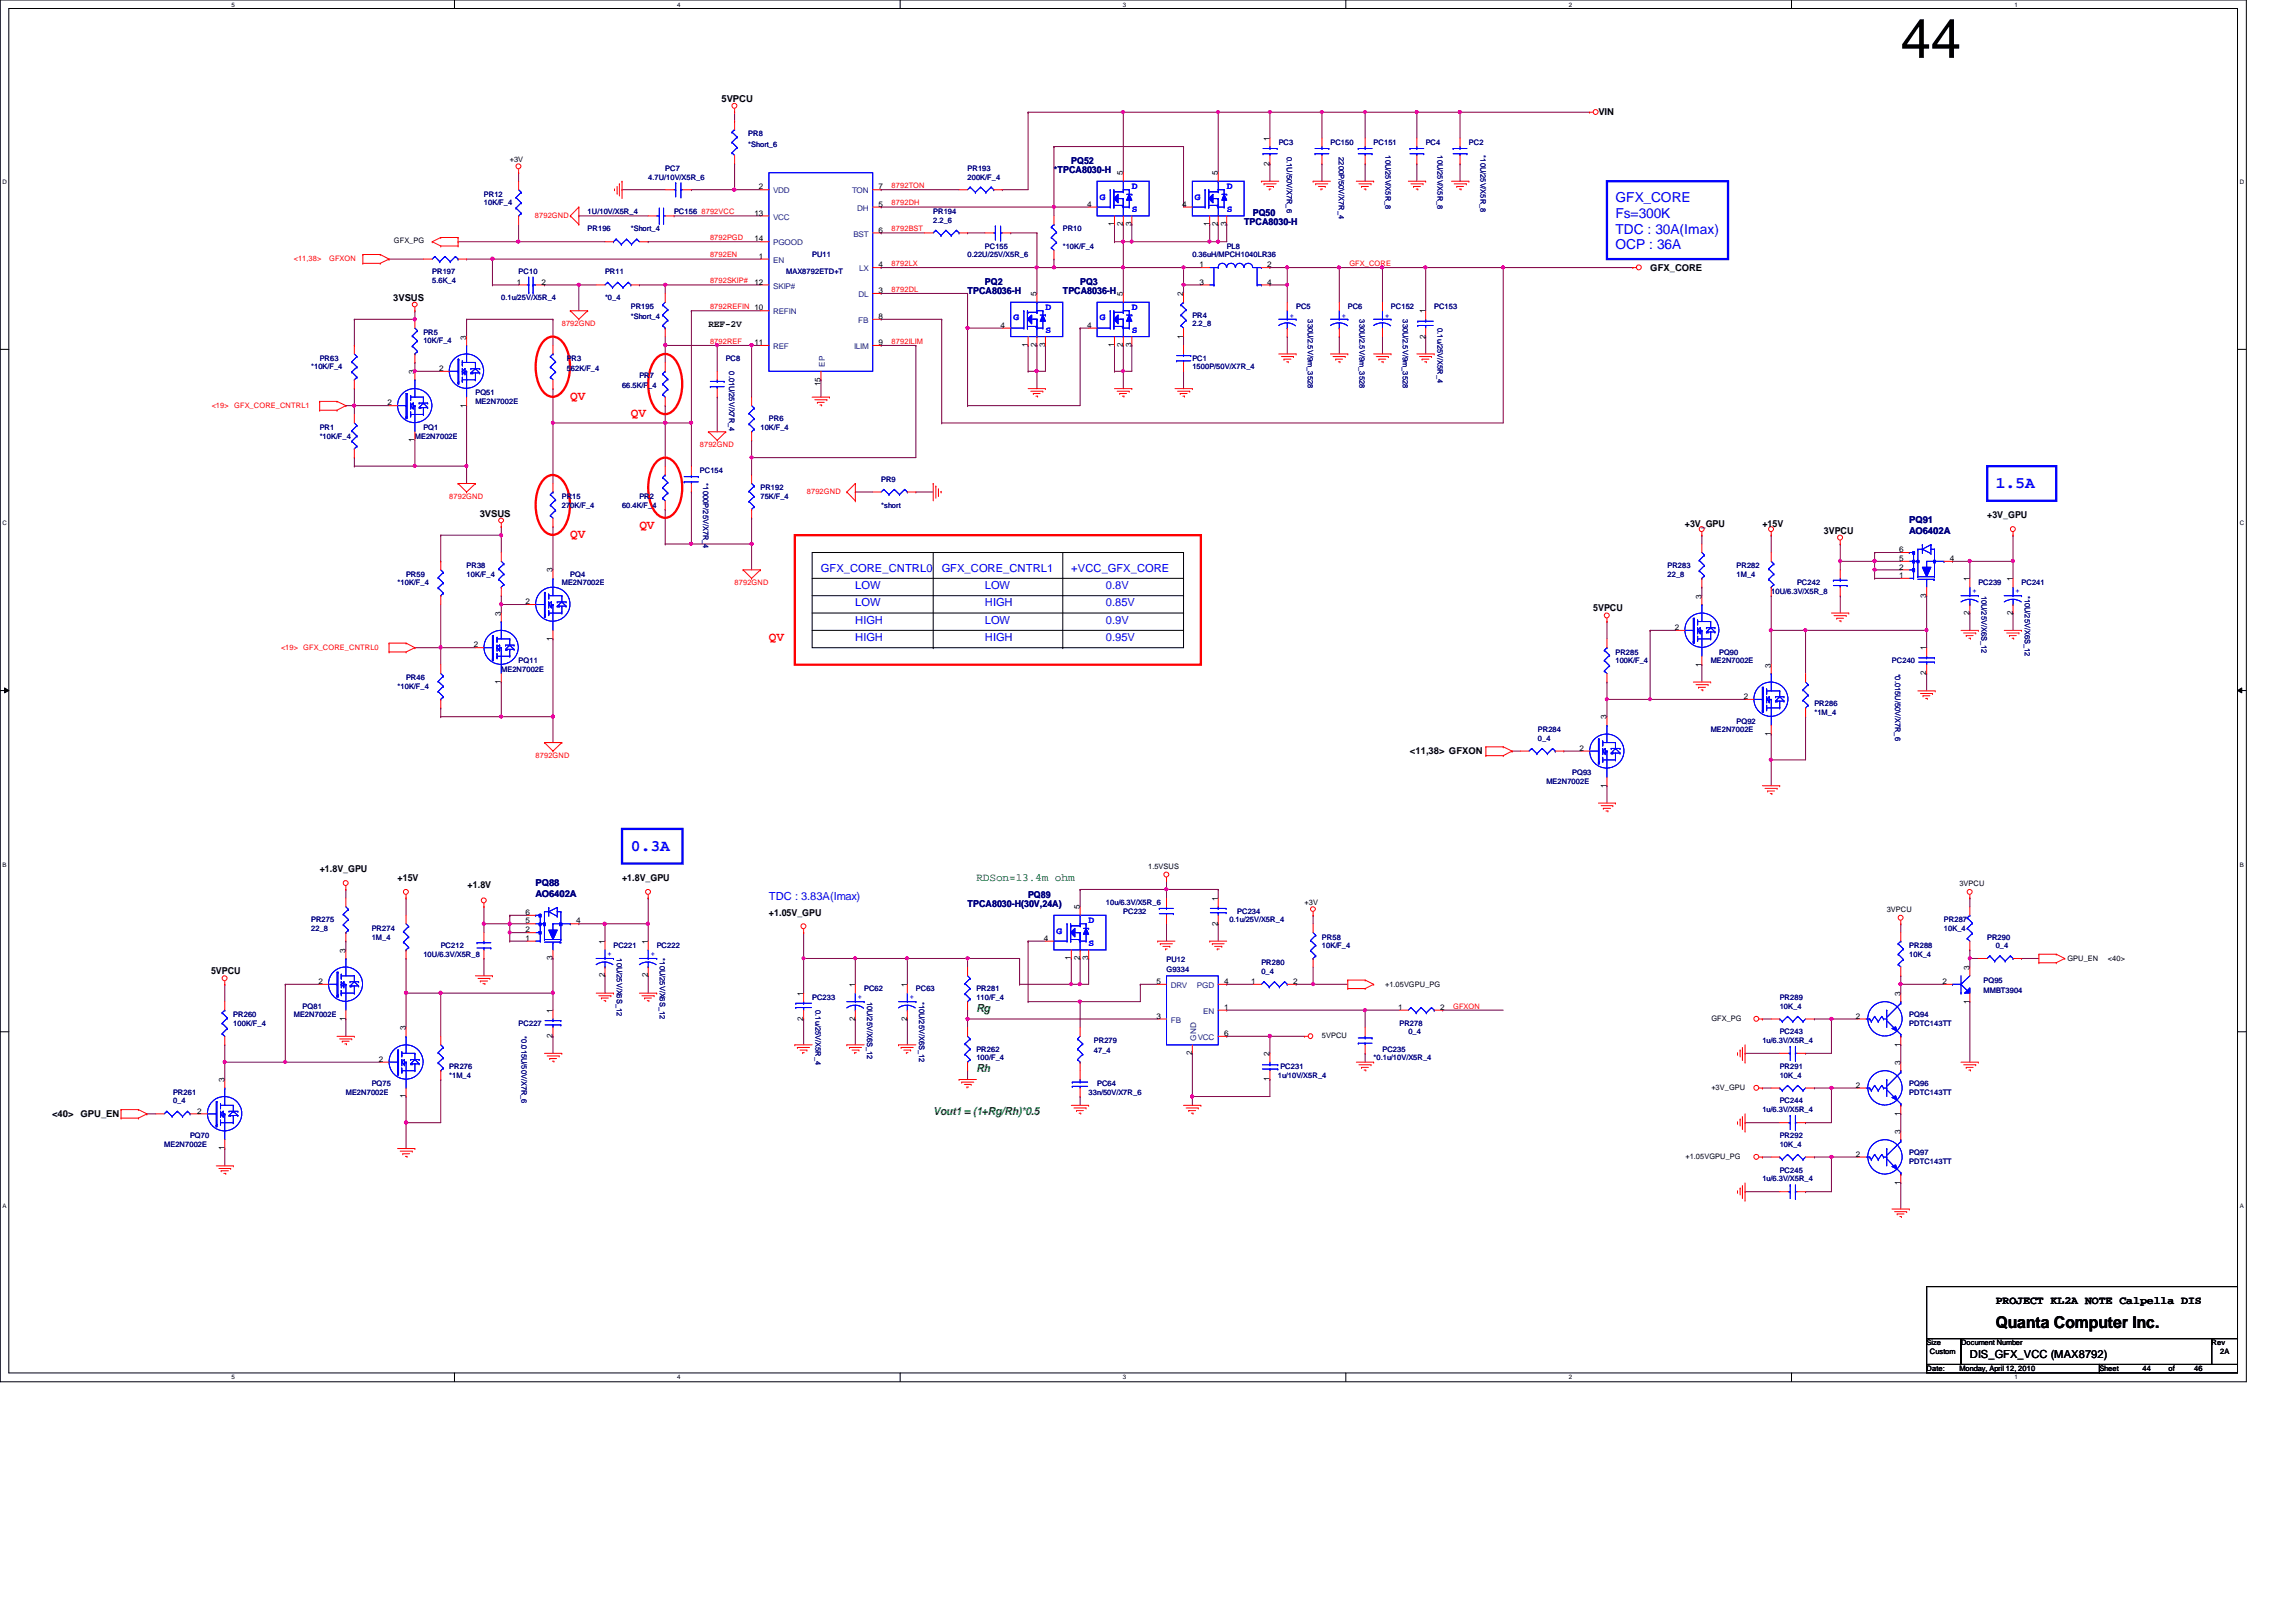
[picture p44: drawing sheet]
<svg xmlns="http://www.w3.org/2000/svg" width="297mm" height="210mm" viewBox="0 0 297 210" stroke-linecap="round" stroke-linejoin="round" font-family="sans-serif">
<defs><g id="words">
<text font-size="7.1" x="245.9" y="7.5">44</text>
<g font-size="2.1" fill="#00f">
<text x="258.2" y="63.2">1.5A</text>
<text x="81.6" y="110.1">0.3A</text>
</g>
<text font-size="2.1" x="258.2" y="171.8">Quanta Computer Inc.</text>
<g font-size="1.8" fill="#00f">
<text x="209" y="26.2">GFX_CORE</text>
<text x="209" y="28.2">Fs=300K</text>
<text x="209" y="30.2">TDC : 30A(Imax)</text>
<text x="209" y="32.3">OCP : 36A</text>
</g>
<g font-size="1.7" fill="#f00">
<text x="73.8" y="51.7">QV</text>
<text x="81.6" y="53.9">QV</text>
<text x="73.8" y="69.6">QV</text>
<text x="82.7" y="68.5">QV</text>
<text x="99.5" y="83">QV</text>
</g>
<g font-size="1.4" fill="#00f">
<text x="106.2" y="74">GFX_CORE_CNTRL0</text>
<text x="110.7" y="76.2">LOW</text>
<text x="121.8" y="74">GFX_CORE_CNTRL1</text>
<text x="127.4" y="76.2">LOW</text>
<text x="138.6" y="74">+VCC_GFX_CORE</text>
<text x="143.1" y="76.2">0.8V</text>
<text x="110.7" y="80.7">HIGH</text>
<text x="110.7" y="78.4">LOW</text>
<text x="110.7" y="82.9">HIGH</text>
<text x="127.4" y="80.7">LOW</text>
<text x="127.4" y="78.4">HIGH</text>
<text x="127.4" y="82.9">HIGH</text>
<text x="143.1" y="82.9">0.95V</text>
<text x="143.1" y="80.7">0.9V</text>
<text x="143.1" y="78.4">0.85V</text>
<text x="99.5" y="116.5">TDC : 3.83A(Imax)</text>
</g>
<g font-size="1.4" fill="#008000">
<text x="126.3" y="114">RDSon=13.4m ohm</text>
<text x="126.3" y="130.9">Rg</text>
<text x="126.3" y="138.8">Rh</text>
<text x="120.7" y="144.4">Vout1 = (1+Rg/Rh)*0.5</text>
</g>
<g font-size="1.4">
<text x="258.2" y="168.8">PROJECT KL2A NOTE Calpella DIS</text>
<text x="254.8" y="175.7">DIS_GFX_VCC (MAX8792)</text>
</g>
<g font-size="1.2">
<text x="93.3" y="13.2">5VPCU</text>
<text x="206.8" y="14.9">VIN</text>
<text x="213.5" y="35.1">GFX_CORE</text>
<text x="50.9" y="38.9">3VSUS</text>
<text x="91.6" y="42.3">REF-2V</text>
<text x="62.1" y="66.8">3VSUS</text>
<text x="218" y="68.2">+3V_GPU</text>
<text x="228" y="68.2">+15V</text>
<text x="236" y="69.1">3VPCU</text>
<text x="257.1" y="67.1">+3V_GPU</text>
<text x="206.1" y="79.1">5VPCU</text>
<text x="182.4" y="97.6">&lt;11,38&gt; GFXON</text>
<text x="41.4" y="112.9">+1.8V_GPU</text>
<text x="51.4" y="114">+15V</text>
<text x="60.5" y="114.9">+1.8V</text>
<text x="80.5" y="114">+1.8V_GPU</text>
<text x="99.5" y="118.5">+1.05V_GPU</text>
<text x="27.3" y="126.1">5VPCU</text>
<text x="6.7" y="144.5">&lt;40&gt;</text>
<text x="10.4" y="144.5">GPU_EN</text>
</g>
<g font-size="1.2" fill="#000080">
<text x="136.4" y="22.4">*TPCA8030-H</text>
<text x="138.6" y="21.3">PQ52</text>
<text x="160.9" y="29.1">TPCA8030-H</text>
<text x="162.1" y="27.9">PQ50</text>
<text x="125.2" y="38">TPCA8036-H</text>
<text x="127.4" y="36.9">PQ2</text>
<text x="137.5" y="38">TPCA8036-H</text>
<text x="139.7" y="36.9">PQ3</text>
<text x="247" y="67.7">PQ91</text>
<text x="247" y="69.1">AO6402A</text>
<text x="69.3" y="114.7">PQ88</text>
<text x="69.3" y="116">AO6402A</text>
<text x="125.2" y="117.3">TPCA8030-H(30V,24A)</text>
<text x="133" y="116.2">PQ89</text>
</g>
<g font-size="1.2" fill="#00f">
<text x="142.3" y="25.8">G</text>
<text x="146.4" y="24.5">D</text>
<text x="146.4" y="27.5">S</text>
<text x="154.6" y="25.8">G</text>
<text x="158.7" y="24.5">D</text>
<text x="158.7" y="27.5">S</text>
<text x="131.1" y="41.4">G</text>
<text x="135.3" y="40.1">D</text>
<text x="142.3" y="41.4">G</text>
<text x="146.4" y="40.1">D</text>
<text x="135.3" y="43.1">S</text>
<text x="146.4" y="43.1">S</text>
<text x="140.8" y="119.5">D</text>
<text x="136.7" y="120.8">G</text>
<text x="140.8" y="122.5">S</text>
</g>
<g font-size="1" fill="#000080">
<text x="96.8" y="17.7">PR8</text>
<text x="83.9" y="23.2">4.7U/10V/X5R_6</text>
<text x="86.1" y="22.1">PC7</text>
<text x="96.8" y="19">*Short_6</text>
<text x="125.2" y="22.1">PR193</text>
<text x="125.2" y="23.2">200K/F_4</text>
<text x="165.4" y="18.8">PC3</text>
<text x="166.5" y="20.3" transform="rotate(90 166.5 20.3)">0.1U/50V/X7R_6</text>
<text x="172.1" y="18.8">PC150</text>
<text x="173.2" y="20.3" transform="rotate(90 173.2 20.3)">2200P/50V/X7R_4</text>
<text x="177.7" y="18.8">PC151</text>
<text x="179.2" y="20.1" transform="rotate(90 179.2 20.1)">10U/25V/X5R_8</text>
<text x="184.4" y="18.8">PC4</text>
<text x="186" y="20.1" transform="rotate(90 186 20.1)">10U/25V/X5R_8</text>
<text x="190" y="18.8">PC2</text>
<text x="191.6" y="20.1" transform="rotate(90 191.6 20.1)">*10U/25V/X5R_8</text>
<text x="62.6" y="25.4">PR12</text>
<text x="62.6" y="26.6">10K/F_4</text>
<text x="76" y="27.7">1U/10V/X5R_4</text>
<text x="76" y="29.9">PR196</text>
<text x="81.6" y="29.9">*Short_4</text>
<text x="87.2" y="27.7">PC156</text>
<text x="120.7" y="27.7">PR194</text>
<text x="120.7" y="28.8">2.2_6</text>
<text x="137.5" y="29.9">PR10</text>
<text x="55.9" y="35.5">PR197</text>
<text x="67.1" y="35.5">PC10</text>
<text x="78.3" y="35.5">PR11</text>
<text x="101.7" y="35.5">MAX8792ETD+T</text>
<text x="105.1" y="33.3">PU11</text>
<text x="125.2" y="33.3">0.22U/25V/X5R_6</text>
<text x="127.4" y="32.2">PC155</text>
<text x="137.5" y="32.2">*10K/F_4</text>
<text x="154.3" y="33.3">0.36uH/MPCH1040LR36</text>
<text x="158.7" y="32.2">PL8</text>
<text x="55.9" y="36.6">5.6K_4</text>
<text x="64.9" y="38.9">0.1u/25V/X5R_4</text>
<text x="78.3" y="38.9">*0_4</text>
<text x="81.6" y="40">PR195</text>
<text x="81.6" y="41.3">*Short_4</text>
<text x="154.3" y="41.1">PR4</text>
<text x="167.7" y="40">PC5</text>
<text x="169.2" y="41.3" transform="rotate(90 169.2 41.3)">330U/2.5V/9m_3528</text>
<text x="174.4" y="40">PC6</text>
<text x="175.9" y="41.3" transform="rotate(90 175.9 41.3)">330U/2.5V/9m_3528</text>
<text x="180" y="40">PC152</text>
<text x="181.5" y="41.3" transform="rotate(90 181.5 41.3)">330U/2.5V/9m_3528</text>
<text x="185.5" y="40">PC153</text>
<text x="40.3" y="47.8">*10K/F_4</text>
<text x="41.4" y="46.7">PR63</text>
<text x="54.8" y="43.3">PR5</text>
<text x="54.8" y="44.4">10K/F_4</text>
<text x="73.3" y="46.7">PR3</text>
<text x="93.9" y="46.7">PC8</text>
<text x="154.3" y="46.7">PC1</text>
<text x="154.3" y="47.8">1500P/50V/X7R_4</text>
<text x="154.3" y="42.2">2.2_8</text>
<text x="186" y="42.5" transform="rotate(90 186 42.5)">0.1u/25V/X5R_4</text>
<text x="61.5" y="51.2">PQ51</text>
<text x="61.5" y="52.3">ME2N7002E</text>
<text x="73.3" y="48">562K/F_4</text>
<text x="80.5" y="50.2">66.5K/F_4</text>
<text x="82.7" y="48.9">PR7</text>
<text x="94.3" y="48" transform="rotate(90 94.3 48)">0.01U/25V/X7R_4</text>
<text x="41.4" y="55.6">PR1</text>
<text x="41.4" y="56.8">*10K/F_4</text>
<text x="53.7" y="56.8">ME2N7002E</text>
<text x="54.8" y="55.6">PQ1</text>
<text x="98.4" y="55.6">10K/F_4</text>
<text x="99.5" y="54.5">PR6</text>
<text x="72.7" y="64.6">PR15</text>
<text x="72.7" y="65.7">270K/F_4</text>
<text x="80.5" y="65.7">60.4K/F_4</text>
<text x="82.7" y="64.6">PR2</text>
<text x="90.5" y="61.2">PC154</text>
<text x="91" y="62.6" transform="rotate(90 91 62.6)">*1000P/25V/X7R_4</text>
<text x="98.4" y="63.5">PR192</text>
<text x="98.4" y="64.6">75K/F_4</text>
<text x="114" y="62.4">PR9</text>
<text x="114" y="65.7">*short</text>
<text x="51.4" y="75.7">*10K/F_4</text>
<text x="52.5" y="74.6">PR59</text>
<text x="60.4" y="73.5">PR38</text>
<text x="60.4" y="74.6">10K/F_4</text>
<text x="72.7" y="75.7">ME2N7002E</text>
<text x="73.8" y="74.6">PQ4</text>
<text x="215.7" y="73.5">PR283</text>
<text x="215.7" y="74.6">22_8</text>
<text x="224.7" y="73.5">PR282</text>
<text x="224.7" y="74.6">1M_4</text>
<text x="229.1" y="76.9">10U/6.3V/X5R_8</text>
<text x="232.5" y="75.7">PC242</text>
<text x="255.9" y="75.7">PC239</text>
<text x="256.4" y="77.1" transform="rotate(90 256.4 77.1)">10U/25V/X6S_12</text>
<text x="261.5" y="75.7">PC241</text>
<text x="262" y="77.1" transform="rotate(90 262 77.1)">*10U/25V/X6S_12</text>
<text x="51.4" y="89.2">*10K/F_4</text>
<text x="52.5" y="88.1">PR46</text>
<text x="64.9" y="86.9">ME2N7002E</text>
<text x="67.1" y="85.8">PQ11</text>
<text x="209" y="84.7">PR285</text>
<text x="209" y="85.8">100K/F_4</text>
<text x="221.3" y="85.8">ME2N7002E</text>
<text x="222.4" y="84.7">PQ90</text>
<text x="244.8" y="85.8">PC240</text>
<text x="245.2" y="87.2" transform="rotate(90 245.2 87.2)">*0.015U/50V/X7R_6</text>
<text x="199" y="94.7">PR284</text>
<text x="199" y="95.9">0_4</text>
<text x="221.3" y="94.7">ME2N7002E</text>
<text x="224.7" y="93.6">PQ92</text>
<text x="234.7" y="91.4">PR286</text>
<text x="234.7" y="92.5">*1M_4</text>
<text x="200.1" y="101.5">ME2N7002E</text>
<text x="203.4" y="100.3">PQ93</text>
<text x="40.3" y="119.3">PR275</text>
<text x="143.1" y="117.1">10u/6.3V/X5R_6</text>
<text x="145.3" y="118.2">PC232</text>
<text x="159" y="119.3">0.1u/25V/X5R_4</text>
<text x="160.1" y="118.2">PC234</text>
<text x="251.5" y="119.3">PR287</text>
<text x="40.3" y="120.4">22_8</text>
<text x="48.1" y="120.4">PR274</text>
<text x="48.1" y="121.6">1M_4</text>
<text x="54.8" y="123.8">10U/6.3V/X5R_8</text>
<text x="57" y="122.7">PC212</text>
<text x="79.4" y="122.7">PC221</text>
<text x="79.8" y="124" transform="rotate(90 79.8 124)">10U/25V/X6S_12</text>
<text x="85" y="122.7">PC222</text>
<text x="85.4" y="124" transform="rotate(90 85.4 124)">*10U/25V/X6S_12</text>
<text x="150.9" y="124.5">PU12</text>
<text x="150.9" y="125.8">G9334</text>
<text x="163.2" y="124.9">PR280</text>
<text x="171" y="121.6">PR58</text>
<text x="171" y="122.7">10K/F_4</text>
<text x="247" y="122.7">PR288</text>
<text x="247" y="123.8">10K_4</text>
<text x="251.5" y="120.4">10K_4</text>
<text x="257.1" y="121.6">PR290</text>
<text x="258.2" y="122.7">0_4</text>
<text x="30.2" y="131.6">PR260</text>
<text x="38" y="131.6">ME2N7002E</text>
<text x="39.2" y="130.5">PQ81</text>
<text x="105.1" y="129.4">PC233</text>
<text x="105.5" y="130.7" transform="rotate(90 105.5 130.7)">0.1u/25V/X5R_4</text>
<text x="111.8" y="128.3">PC62</text>
<text x="112.2" y="129.6" transform="rotate(90 112.2 129.6)">10U/25V/X6S_12</text>
<text x="118.5" y="128.3">PC63</text>
<text x="118.9" y="129.6" transform="rotate(90 118.9 129.6)">*10U/25V/X6S_12</text>
<text x="126.3" y="128.3">PR281</text>
<text x="126.3" y="129.4">110/F_4</text>
<text x="163.2" y="126">0_4</text>
<text x="230.2" y="129.4">PR289</text>
<text x="230.2" y="130.5">10K_4</text>
<text x="247" y="131.6">PQ94</text>
<text x="256.6" y="127.2">PQ95</text>
<text x="256.6" y="128.5">MMBT3904</text>
<text x="30.2" y="132.8">100K/F_4</text>
<text x="67.1" y="132.8">PC227</text>
<text x="67.5" y="134.1" transform="rotate(90 67.5 134.1)">*0.015U/50V/X7R_6</text>
<text x="126.3" y="136.1">PR262</text>
<text x="126.3" y="137.2">100/F_4</text>
<text x="141.5" y="135">PR279</text>
<text x="141.5" y="136.3">47_4</text>
<text x="177.7" y="137.2">*0.1u/10V/X5R_4</text>
<text x="178.9" y="136.1">PC235</text>
<text x="181.1" y="132.8">PR278</text>
<text x="182.2" y="133.9">0_4</text>
<text x="228" y="135">1u/6.3V/X5R_4</text>
<text x="230.2" y="133.9">PC243</text>
<text x="247" y="132.8">PDTC143TT</text>
<text x="22.4" y="141.7">PR261</text>
<text x="22.4" y="142.8">0_4</text>
<text x="44.7" y="141.7">ME2N7002E</text>
<text x="48.1" y="140.6">PQ75</text>
<text x="58.1" y="138.3">PR276</text>
<text x="58.1" y="139.4">*1M_4</text>
<text x="140.8" y="141.7">33n/50V/X7R_6</text>
<text x="141.9" y="140.6">PC64</text>
<text x="165.3" y="139.4">1u/10V/X5R_4</text>
<text x="165.6" y="138.3">PC231</text>
<text x="228" y="143.9">1u/6.3V/X5R_4</text>
<text x="230.2" y="138.3">PR291</text>
<text x="230.2" y="139.4">10K_4</text>
<text x="230.2" y="142.8">PC244</text>
<text x="247" y="140.6">PQ96</text>
<text x="247" y="141.7">PDTC143TT</text>
<text x="21.2" y="148.4">ME2N7002E</text>
<text x="24.6" y="147.3">PQ70</text>
<text x="230.2" y="147.3">PR292</text>
<text x="230.2" y="148.4">10K_4</text>
<text x="247" y="149.5">PQ97</text>
<text x="228" y="152.9">1u/6.3V/X5R_4</text>
<text x="230.2" y="151.8">PC245</text>
<text x="247" y="150.6">PDTC143TT</text>
</g>
<g font-size="1">
<text x="66" y="21">+3V</text>
<text x="145.3" y="22.7" transform="rotate(-90 145.3 22.7)">5</text>
<text x="157.6" y="22.7" transform="rotate(-90 157.6 22.7)">5</text>
<text x="164.3" y="21.5" transform="rotate(-90 164.3 21.5)">2</text>
<text x="164.3" y="18.2" transform="rotate(-90 164.3 18.2)">1</text>
<text x="97.6" y="27.9">13</text>
<text x="98.2" y="24.5">2</text>
<text x="113.7" y="26.8">5</text>
<text x="113.7" y="24.5">7</text>
<text x="140.6" y="26.8">4</text>
<text x="144.1" y="29.3" transform="rotate(-90 144.1 29.3)">1</text>
<text x="145.3" y="29.3" transform="rotate(-90 145.3 29.3)">2</text>
<text x="146.4" y="29.3" transform="rotate(-90 146.4 29.3)">3</text>
<text x="152.9" y="26.8">4</text>
<text x="156.5" y="29.3" transform="rotate(-90 156.5 29.3)">1</text>
<text x="157.6" y="29.3" transform="rotate(-90 157.6 29.3)">2</text>
<text x="158.7" y="29.3" transform="rotate(-90 158.7 29.3)">3</text>
<text x="51" y="31.5">GFX_PG</text>
<text x="97.6" y="31.2">14</text>
<text x="98.2" y="33.5">1</text>
<text x="113.7" y="34.6">4</text>
<text x="113.7" y="30.1">6</text>
<text x="155.2" y="34.6">1</text>
<text x="164" y="34.6">2</text>
<text x="66.9" y="36.8">1</text>
<text x="70.1" y="36.8">2</text>
<text x="97.6" y="36.8">12</text>
<text x="113.7" y="37.9">3</text>
<text x="113.7" y="41.3">8</text>
<text x="134.1" y="38.4" transform="rotate(-90 134.1 38.4)">5</text>
<text x="145.3" y="38.4" transform="rotate(-90 145.3 38.4)">5</text>
<text x="153.1" y="38.4" transform="rotate(-90 153.1 38.4)">2</text>
<text x="155.2" y="36.8">3</text>
<text x="164" y="36.8">4</text>
<text x="184.4" y="40.6" transform="rotate(-90 184.4 40.6)">1</text>
<text x="60.3" y="43.9" transform="rotate(-90 60.3 43.9)">3</text>
<text x="97.6" y="44.7">11</text>
<text x="113.7" y="44.7">9</text>
<text x="129.5" y="42.4">4</text>
<text x="133" y="44.9" transform="rotate(-90 133 44.9)">1</text>
<text x="134.1" y="44.9" transform="rotate(-90 134.1 44.9)">2</text>
<text x="135.2" y="44.9" transform="rotate(-90 135.2 44.9)">3</text>
<text x="140.6" y="42.4">4</text>
<text x="144.1" y="44.9" transform="rotate(-90 144.1 44.9)">1</text>
<text x="145.3" y="44.9" transform="rotate(-90 145.3 44.9)">2</text>
<text x="146.4" y="44.9" transform="rotate(-90 146.4 44.9)">3</text>
<text x="153.1" y="43.8" transform="rotate(-90 153.1 43.8)">1</text>
<text x="184.4" y="43.8" transform="rotate(-90 184.4 43.8)">2</text>
<text x="50.1" y="52.5">2</text>
<text x="53.6" y="48.4" transform="rotate(-90 53.6 48.4)">3</text>
<text x="56.8" y="48">2</text>
<text x="60.3" y="52.7" transform="rotate(-90 60.3 52.7)">1</text>
<text x="106.2" y="50" transform="rotate(-90 106.2 50)">15</text>
<text x="53.6" y="57.2" transform="rotate(-90 53.6 57.2)">1</text>
<text x="245.7" y="71.5">6</text>
<text x="71.5" y="74.1" transform="rotate(-90 71.5 74.1)">3</text>
<text x="220.1" y="77.5" transform="rotate(-90 220.1 77.5)">3</text>
<text x="245.7" y="72.6">5</text>
<text x="245.7" y="73.7">2</text>
<text x="245.7" y="74.8">1</text>
<text x="249.2" y="77.3" transform="rotate(-90 249.2 77.3)">3</text>
<text x="252.3" y="72.6">4</text>
<text x="254.8" y="75.2" transform="rotate(-90 254.8 75.2)">1</text>
<text x="260.4" y="75.2" transform="rotate(-90 260.4 75.2)">1</text>
<text x="61.3" y="83.8">2</text>
<text x="64.8" y="79.7" transform="rotate(-90 64.8 79.7)">3</text>
<text x="68" y="78.2">2</text>
<text x="71.5" y="82.9" transform="rotate(-90 71.5 82.9)">1</text>
<text x="216.7" y="81.5">2</text>
<text x="254.8" y="79.6" transform="rotate(-90 254.8 79.6)">2</text>
<text x="260.4" y="79.6" transform="rotate(-90 260.4 79.6)">2</text>
<text x="64.8" y="88.5" transform="rotate(-90 64.8 88.5)">1</text>
<text x="220.1" y="86.3" transform="rotate(-90 220.1 86.3)">1</text>
<text x="229.1" y="86.4" transform="rotate(-90 229.1 86.4)">3</text>
<text x="249.2" y="87.4" transform="rotate(-90 249.2 87.4)">2</text>
<text x="249.2" y="84.2" transform="rotate(-90 249.2 84.2)">1</text>
<text x="207.9" y="93.1" transform="rotate(-90 207.9 93.1)">3</text>
<text x="225.6" y="90.5">2</text>
<text x="229.1" y="95.2" transform="rotate(-90 229.1 95.2)">1</text>
<text x="204.3" y="97.2">2</text>
<text x="207.9" y="101.9" transform="rotate(-90 207.9 101.9)">1</text>
<text x="148.5" y="112.4">1.5VSUS</text>
<text x="68" y="118.4">6</text>
<text x="68" y="119.5">5</text>
<text x="74.5" y="119.5">4</text>
<text x="139.7" y="117.7" transform="rotate(-90 139.7 117.7)">5</text>
<text x="157.6" y="119.8" transform="rotate(-90 157.6 119.8)">2</text>
<text x="157.6" y="116.6" transform="rotate(-90 157.6 116.6)">1</text>
<text x="168.8" y="117.1">+3V</text>
<text x="244.1" y="118">3VPCU</text>
<text x="253.5" y="114.6">3VPCU</text>
<text x="44.7" y="123.3" transform="rotate(-90 44.7 123.3)">3</text>
<text x="68" y="120.6">2</text>
<text x="68" y="121.8">1</text>
<text x="71.5" y="124.3" transform="rotate(-90 71.5 124.3)">3</text>
<text x="78.2" y="122.2" transform="rotate(-90 78.2 122.2)">1</text>
<text x="83.8" y="122.2" transform="rotate(-90 83.8 122.2)">1</text>
<text x="135" y="121.8">4</text>
<text x="138.6" y="124.3" transform="rotate(-90 138.6 124.3)">1</text>
<text x="139.7" y="124.3" transform="rotate(-90 139.7 124.3)">2</text>
<text x="140.8" y="124.3" transform="rotate(-90 140.8 124.3)">3</text>
<text x="254.8" y="125.5" transform="rotate(-90 254.8 125.5)">3</text>
<text x="267.5" y="124.4">GPU_EN</text>
<text x="272.7" y="124.4">&lt;40&gt;</text>
<text x="41.2" y="127.3">2</text>
<text x="71.5" y="131.1" transform="rotate(-90 71.5 131.1)">1</text>
<text x="78.2" y="126.5" transform="rotate(-90 78.2 126.5)">2</text>
<text x="83.8" y="126.5" transform="rotate(-90 83.8 126.5)">2</text>
<text x="103.9" y="128.9" transform="rotate(-90 103.9 128.9)">1</text>
<text x="110.6" y="127.8" transform="rotate(-90 110.6 127.8)">1</text>
<text x="117.3" y="127.8" transform="rotate(-90 117.3 127.8)">1</text>
<text x="149.6" y="131.8">3</text>
<text x="149.6" y="127.3">5</text>
<text x="158.4" y="127.3">4</text>
<text x="158.4" y="130.7">1</text>
<text x="161.9" y="127.3">1</text>
<text x="167.3" y="127.3">2</text>
<text x="179.2" y="127.7">+1.05VGPU_PG</text>
<text x="180.9" y="130.7">1</text>
<text x="186.3" y="130.7">2</text>
<text x="240.1" y="131.8">2</text>
<text x="245.9" y="128.9" transform="rotate(-90 245.9 128.9)">3</text>
<text x="251.3" y="127.3">2</text>
<text x="254.8" y="129.9" transform="rotate(-90 254.8 129.9)">1</text>
<text x="44.7" y="132.1" transform="rotate(-90 44.7 132.1)">1</text>
<text x="49" y="137.4">2</text>
<text x="52.5" y="133.3" transform="rotate(-90 52.5 133.3)">3</text>
<text x="71.5" y="134.3" transform="rotate(-90 71.5 134.3)">2</text>
<text x="103.9" y="132.1" transform="rotate(-90 103.9 132.1)">2</text>
<text x="110.6" y="132.1" transform="rotate(-90 110.6 132.1)">2</text>
<text x="117.3" y="132.1" transform="rotate(-90 117.3 132.1)">2</text>
<text x="154.2" y="136.6" transform="rotate(-90 154.2 136.6)">2</text>
<text x="158.4" y="134.1">6</text>
<text x="164.3" y="136.7" transform="rotate(-90 164.3 136.7)">2</text>
<text x="171" y="134.3">5VPCU</text>
<text x="221.4" y="132.1">GFX_PG</text>
<text x="245.9" y="137.8" transform="rotate(-90 245.9 137.8)">3</text>
<text x="245.9" y="135.5" transform="rotate(-90 245.9 135.5)">1</text>
<text x="29" y="140" transform="rotate(-90 29 140)">3</text>
<text x="52.5" y="142.2" transform="rotate(-90 52.5 142.2)">1</text>
<text x="164.3" y="139.9" transform="rotate(-90 164.3 139.9)">1</text>
<text x="221.4" y="141">+3V_GPU</text>
<text x="240.1" y="140.8">2</text>
<text x="25.5" y="144.1">2</text>
<text x="29" y="148.8" transform="rotate(-90 29 148.8)">1</text>
<text x="218.1" y="149.9">+1.05VGPU_PG</text>
<text x="240.1" y="149.7">2</text>
<text x="245.9" y="146.7" transform="rotate(-90 245.9 146.7)">3</text>
<text x="245.9" y="144.4" transform="rotate(-90 245.9 144.4)">1</text>
<text x="245.9" y="153.3" transform="rotate(-90 245.9 153.3)">1</text>
<text x="249.3" y="174.1">Size</text>
<text x="249.3" y="177.5">Date:</text>
<text x="249.7" y="175.2">Custom</text>
<text x="253.5" y="177.5">Monday, April 12, 2010</text>
<text x="253.7" y="174.1">Document Number</text>
<text x="271.6" y="177.5">Sheet</text>
<text x="277.2" y="177.5">44</text>
<text x="280.5" y="177.5">of</text>
<text x="283.9" y="177.5">46</text>
<text x="286.1" y="174.1">Rev</text>
<text x="287.2" y="175.2">2A</text>
</g>
<g font-size="1" fill="#f00">
<text x="69.2" y="28.2">8792GND</text>
<text x="90.8" y="27.7">8792VCC</text>
<text x="115.4" y="24.3">8792TON</text>
<text x="115.4" y="29.9">8792BST</text>
<text x="115.4" y="26.6">8792DH</text>
<text x="38" y="33.8">&lt;11,38&gt;</text>
<text x="42.6" y="33.8">GFXON</text>
<text x="91.9" y="33.3">8792EN</text>
<text x="91.9" y="31.1">8792PGD</text>
<text x="115.4" y="34.4">8792LX</text>
<text x="174.6" y="34.4">GFX_CORE</text>
<text x="91.9" y="40">8792REFIN 10</text>
<text x="91.9" y="36.7">8792SKIP#</text>
<text x="115.4" y="37.8">8792DL</text>
<text x="72.7" y="42.2">8792GND</text>
<text x="91.9" y="44.5">8792REF</text>
<text x="115.4" y="44.5">8792ILIM</text>
<text x="27.4" y="52.8">&lt;19&gt;</text>
<text x="30.3" y="52.8">GFX_CORE_CNTRL1</text>
<text x="90.5" y="57.9">8792GND</text>
<text x="58.1" y="64.6">8792GND</text>
<text x="104.4" y="63.9">8792GND</text>
<text x="95" y="75.7">8792GND</text>
<text x="36.4" y="84.1">&lt;19&gt; GFX_CORE_CNTRL0</text>
<text x="69.3" y="98.1">8792GND</text>
<text x="188" y="130.5">GFXON</text>
</g>
<g font-size="1" fill="#004080">
<text x="100" y="25">VDD</text>
<text x="100" y="28.4">VCC</text>
<text x="110.2" y="25">TON</text>
<text x="110.9" y="27.3">DH</text>
<text x="100" y="34">EN</text>
<text x="100" y="31.7">PGOOD</text>
<text x="110.4" y="30.6">BST</text>
<text x="111.2" y="35.1">LX</text>
<text x="100" y="40.7">REFIN</text>
<text x="100" y="37.3">SKIP#</text>
<text x="111" y="41.8">FB</text>
<text x="111.1" y="38.4">DL</text>
<text x="100" y="45.2">REF</text>
<text x="106.7" y="47.5" transform="rotate(-90 106.7 47.5)">EP</text>
<text x="110.5" y="45.2">ILIM</text>
<text x="151.5" y="127.8">DRV</text>
<text x="154.9" y="127.8">PGD</text>
<text x="155.7" y="131.2">EN</text>
<text x="151.5" y="132.3">FB</text>
<text x="154.8" y="134.7" transform="rotate(-90 154.8 134.7)">GND</text>
<text x="155" y="134.6">VCC</text>
</g>
<g font-size="1" fill="#00f">
<text x="166.9" y="41.1">+</text>
<text x="173.6" y="41.1">+</text>
<text x="179.2" y="41.1">+</text>
<text x="255.2" y="76.8">+</text>
<text x="260.8" y="76.8">+</text>
<text x="78.6" y="123.7">+</text>
<text x="84.2" y="123.7">+</text>
<text x="111" y="129.3">+</text>
<text x="117.7" y="129.3">+</text>
</g>
<g font-size=".8">
<text x="30" y=".8">5</text>
<text x="87.6" y=".8">4</text>
<text x="145.3" y=".8">3</text>
<text x="202.9" y=".8">2</text>
<text x="260.6" y=".8">1</text>
<text x=".3" y="23.9">D</text>
<text x="289.8" y="23.9">D</text>
<text x=".3" y="68">C</text>
<text x="289.8" y="68">C</text>
<text x=".3" y="112.1">B</text>
<text x="289.8" y="112.1">B</text>
<text x=".3" y="156.3">A</text>
<text x="289.8" y="156.3">A</text>
<text x="30" y="178.5">5</text>
<text x="87.6" y="178.5">4</text>
<text x="145.3" y="178.5">3</text>
<text x="202.9" y="178.5">2</text>
<text x="260.6" y="178.5">1</text>
</g>
</g></defs>
<path d="M0 0h290.6v178.8h-290.6zM1.1 1.1h288.4v176.6h-288.4z" fill="none" stroke="#000" stroke-width=".13"/>
<g fill="#fff">
<path d="M30 .1h.4v.9h-.4z"/>
<path d="M30 177.8h.4v.9h-.4z"/>
</g>
<path d="M58.8 0v1.1M58.8 177.7v1.1" fill="none" stroke="#000" stroke-width=".13"/>
<g fill="#fff">
<path d="M87.6 .1h.4v.9h-.4z"/>
<path d="M87.6 177.8h.4v.9h-.4z"/>
</g>
<path d="M116.5 0v1.1M116.5 177.7v1.1" fill="none" stroke="#000" stroke-width=".13"/>
<g fill="#fff">
<path d="M145.3 .1h.4v.9h-.4z"/>
<path d="M145.3 177.8h.4v.9h-.4z"/>
</g>
<path d="M174.1 0v1.1M174.1 177.7v1.1" fill="none" stroke="#000" stroke-width=".13"/>
<g fill="#fff">
<path d="M202.9 .1h.5v.9h-.5z"/>
<path d="M202.9 177.8h.5v.9h-.5z"/>
</g>
<path d="M231.8 0v1.1M231.8 177.7v1.1" fill="none" stroke="#000" stroke-width=".13"/>
<g fill="#fff">
<path d="M260.6 .1h.4v.9h-.4z"/>
<path d="M260.6 177.8h.4v.9h-.4z"/>
<path d="M.3 23.2h.6v.8h-.6z"/>
<path d="M289.8 23.2h.5v.8h-.5z"/>
<path d="M.3 67.3h.6v.9h-.6z"/>
<path d="M289.8 67.3h.5v.9h-.5z"/>
</g>
<path d="M0 45.2h1.1M289.5 45.2h1.1" fill="none" stroke="#000" stroke-width=".13"/>
<g fill="#fff">
<path d="M.3 111.4h.5v.9h-.5z"/>
<path d="M289.8 111.4h.5v.9h-.5z"/>
</g>
<path d="M0 89.4h1.1M.6 89l.5 .4-.5 .3zM289.5 89.4l.5-.4v.7zM289.5 89.4h1.1" fill="none" stroke="#000" stroke-width=".13"/>
<path d="M.6 89l.5 .4-.5 .3zM289.5 89.4l.5-.4v.7z" fill="#000"/>
<g fill="#fff">
<path d="M.3 155.6h.5v.9h-.5z"/>
<path d="M289.8 155.6h.4v.9h-.4z"/>
</g>
<path d="M0 133.5h1.1M289.5 133.5h1.1" fill="none" stroke="#000" stroke-width=".13"/>
<g fill="none" stroke="#800040" stroke-width=".13">
<path d="M136.4 34.6h.1M136.4 34.6h8.9M145.3 34.6h.1M145.3 34.6v3.4M133 44.7h.1M133 44.7v3.3M134.2 48h.1M134.2 48h1.1M144.2 44.7h.1M144.2 44.7v3.3M145.3 48h.1M145.3 48h1.1"/>
<path d="M173.3 43.6h.1M173.3 43.6v2.2"/>
</g>
<path d="M136.2 34.5h.3l.1 .1-.1 .1-.1 .1-.2-.1z" fill-rule="evenodd" fill="#f0f"/>
<path d="M136.2 34.5h.3l.1 .1-.1 .1-.1 .1-.2-.1z" fill="none" stroke="#f0f" stroke-width=".13"/>
<path d="M133 14.5h.1M133 14.5h12.3M145.3 14.5h.1M145.3 14.5v7.9M74.9 36.9h.1M74.9 36.9v3.3" fill="none" stroke="#800040" stroke-width=".13"/>
<path d="M74.7 36.7h.3l.1 .1-.1 .2h-.1h-.2z" fill-rule="evenodd" fill="#f0f"/>
<path d="M74.7 36.7h.3l.1 .1-.1 .2h-.1h-.2z" fill="none" stroke="#f0f" stroke-width=".13"/>
<path d="M125.2 42.5h.1M125.2 42.5h4.5M133 48h.1M133 48h1.2M134.2 44.7h.1M134.2 48h.1M134.2 44.7v5.6M135.3 44.7h.1M135.3 44.7v3.3" fill="none" stroke="#800040" stroke-width=".13"/>
<path d="M134 47.9h.2l.1 .1-.1 .1-.1 .1-.1-.1z" fill-rule="evenodd" fill="#f0f"/>
<path d="M134 47.9h.2l.1 .1-.1 .1-.1 .1-.1-.1z" fill="none" stroke="#f0f" stroke-width=".13"/>
<path d="M71.5 54.7h.1M71.5 54.7h14.6" fill="none" stroke="#800040" stroke-width=".13"/>
<path d="M85.9 54.6h.3l.1 .1-.1 .1-.1 .1-.2-.1z" fill-rule="evenodd" fill="#f0f"/>
<path d="M85.9 54.6h.3l.1 .1-.1 .1-.1 .1-.2-.1z" fill="none" stroke="#f0f" stroke-width=".13"/>
<path d="M71.4 54.6h.3v.2l-.2 .1-.1-.1z" fill-rule="evenodd" fill="#f0f"/>
<path d="M71.4 54.6h.3v.2l-.2 .1-.1-.1z" fill="none" stroke="#f0f" stroke-width=".13"/>
<path d="M57 91.6h.1M57 91.6v1.2M64.9 92.8h.1M64.9 92.8h6.6" fill="none" stroke="#800040" stroke-width=".13"/>
<path d="M71.4 92.6h.3v.2l-.2 .1-.1-.1z" fill-rule="evenodd" fill="#f0f"/>
<path d="M71.4 92.6h.3v.2l-.2 .1-.1-.1z" fill="none" stroke="#f0f" stroke-width=".13"/>
<path d="M86.1 52.5h.1M86.1 52.5v2.2M89.4 63.7h.1M89.4 63.7v6.7" fill="none" stroke="#800040" stroke-width=".13"/>
<path d="M89.3 70.2h.2l.1 .2-.1 .1-.1 .1-.1-.1z" fill-rule="evenodd" fill="#f0f"/>
<path d="M89.3 70.2h.2l.1 .2-.1 .1-.1 .1-.1-.1z" fill="none" stroke="#f0f" stroke-width=".13"/>
<path d="M89.4 70.4h.1M89.4 70.4h7.8" fill="none" stroke="#800040" stroke-width=".13"/>
<path d="M97.1 70.2h.3v.2v.1l-.2 .1-.1-.1z" fill-rule="evenodd" fill="#f0f"/>
<path d="M97.1 70.2h.3v.2v.1l-.2 .1-.1-.1z" fill="none" stroke="#f0f" stroke-width=".13"/>
<path d="M166.5 34.6h.1M166.5 34.6h6.8M173.3 34.6h.1M173.3 34.6v4.5M146.4 44.7h.1M146.4 44.7v3.3M71.5 82.7h.1M71.5 82.7v10.1" fill="none" stroke="#800040" stroke-width=".13"/>
<path d="M166.4 34.5h.2v.2l-.1 .1-.1-.1z" fill-rule="evenodd" fill="#f0f"/>
<path d="M166.4 34.5h.2v.2l-.1 .1-.1-.1z" fill="none" stroke="#f0f" stroke-width=".13"/>
<g fill="none" stroke="#800040" stroke-width=".13">
<path d="M164.3 14.5h.1M164.3 14.5v3.4M164.3 14.5h6.7M171 14.5h.1M171 14.5v3.4M60.4 33.5h.1M60.4 33.5h3.3M63.7 36.9h.1M63.7 33.5h.1M63.7 36.9h3.4M63.7 33.5v3.4M74.9 36.9h.1"/>
<path d="M74.9 36.9h2.2M89.4 24.6h.1M89.4 24.6h5.6M164.3 21.2h.1M164.3 21.2v2.3M171 21.2h.1M171 21.2v2.3M176.6 21.2h.1M176.6 21.2v2.3M183.3 21.2h.1M183.3 21.2v2.3M53.7 46.9h.1"/>
<path d="M53.7 46.9v1.1"/>
</g>
<path d="M164.1 14.4h.3l.1 .1-.1 .1-.1 .1-.2-.1z" fill-rule="evenodd" fill="#f0f"/>
<path d="M164.1 14.4h.3l.1 .1-.1 .1-.1 .1-.2-.1z" fill="none" stroke="#f0f" stroke-width=".13"/>
<path d="M171 14.5h.1M171 14.5h5.6" fill="none" stroke="#800040" stroke-width=".13"/>
<path d="M176.5 14.4h.2v.2l-.1 .1-.1-.1z" fill-rule="evenodd" fill="#f0f"/>
<path d="M176.5 14.4h.2v.2l-.1 .1-.1-.1z" fill="none" stroke="#f0f" stroke-width=".13"/>
<path d="M170.9 14.4h.2v.2l-.1 .1-.1-.1z" fill-rule="evenodd" fill="#f0f"/>
<path d="M170.9 14.4h.2v.2l-.1 .1-.1-.1z" fill="none" stroke="#f0f" stroke-width=".13"/>
<path d="M188.9 14.5h.1M188.9 14.5v3.4M173.3 34.6h.1M173.3 34.6h5.6" fill="none" stroke="#800040" stroke-width=".13"/>
<path d="M178.7 34.5h.3v.1v.1l-.2 .1-.1-.1z" fill-rule="evenodd" fill="#f0f"/>
<path d="M178.7 34.5h.3v.1v.1l-.2 .1-.1-.1z" fill="none" stroke="#f0f" stroke-width=".13"/>
<path d="M173.1 34.5h.3v.1v.1l-.2 .1-.1-.1z" fill-rule="evenodd" fill="#f0f"/>
<path d="M173.1 34.5h.3v.1v.1l-.2 .1-.1-.1z" fill="none" stroke="#f0f" stroke-width=".13"/>
<g fill="none" stroke="#800040" stroke-width=".13">
<path d="M136.4 19h.1M136.4 19h16.7M136.4 19v7.8M153.1 19h.1M153.1 19v7.8M176.6 14.5h.1M176.6 14.5h6.7M134.2 34.6h.1M134.2 34.6v3.4M153.1 34.6h.1M153.1 34.6v2.3M156.5 29h.1"/>
<path d="M156.5 31.3h.1M156.5 29v2.3M156.5 31.3h1.1M164.3 36.9h.1M164.3 36.9h2.2M194.5 34.6h.1M194.5 34.6v20.1M125.2 42.5h.1M125.2 42.5v10"/>
</g>
<path d="M125 42.3h.3l.1 .1-.1 .2h-.1h-.2z" fill-rule="evenodd" fill="#f0f"/>
<path d="M125 42.3h.3l.1 .1-.1 .2h-.1h-.2z" fill="none" stroke="#f0f" stroke-width=".13"/>
<path d="M146.4 31.3h.1M146.4 31.3h10.1M157.6 31.3h.1M158.7 29h.1M158.7 29v2.3h-1.1M166.5 34.6h.1M166.5 34.6v2.3" fill="none" stroke="#800040" stroke-width=".13"/>
<path d="M156.3 31.1h.3l.1 .1-.1 .2-.1 .1-.2-.1z" fill-rule="evenodd" fill="#f0f"/>
<path d="M156.3 31.1h.3l.1 .1-.1 .2-.1 .1-.2-.1z" fill="none" stroke="#f0f" stroke-width=".13"/>
<path d="M146.3 31.1h.2v.3l-.1 .1-.1-.1z" fill-rule="evenodd" fill="#f0f"/>
<path d="M146.3 31.1h.2v.3l-.1 .1-.1-.1z" fill="none" stroke="#f0f" stroke-width=".13"/>
<path d="M145.3 14.5h.1M145.3 14.5h12.3M157.6 14.5h.1M157.6 14.5v7.9M153.1 36.9h.1M153.1 36.9h2.3M188.9 21.2h.1M188.9 21.2v2.3" fill="none" stroke="#800040" stroke-width=".13"/>
<path d="M145.1 14.4h.3l.1 .1-.1 .1-.1 .1-.2-.1z" fill-rule="evenodd" fill="#f0f"/>
<path d="M145.1 14.4h.3l.1 .1-.1 .1-.1 .1-.2-.1z" fill="none" stroke="#f0f" stroke-width=".13"/>
<path d="M176.6 14.5h.1M176.6 14.5v3.4M183.3 14.5h.1M183.3 14.5v3.4M183.3 14.5h5.6M125.2 52.5h.1M139.7 42.5h.1M139.7 42.5v10h-14.5" fill="none" stroke="#800040" stroke-width=".13"/>
<path d="M188.7 14.4h.3v.2l-.2 .1-.1-.1z" fill-rule="evenodd" fill="#f0f"/>
<path d="M188.7 14.4h.3v.2l-.2 .1-.1-.1z" fill="none" stroke="#f0f" stroke-width=".13"/>
<path d="M183.1 14.4h.3v.2l-.1 .1-.2-.1z" fill-rule="evenodd" fill="#f0f"/>
<path d="M183.1 14.4h.3v.2l-.1 .1-.2-.1z" fill="none" stroke="#f0f" stroke-width=".13"/>
<path d="M144.2 29h.1M144.2 31.3h.1M144.2 29v2.3M145.3 29h.1M145.3 29v2.3h-1.1" fill="none" stroke="#800040" stroke-width=".13"/>
<path d="M145.1 31.1h.3l.1 .1-.1 .2-.1 .1-.2-.1z" fill-rule="evenodd" fill="#f0f"/>
<path d="M145.1 31.1h.3l.1 .1-.1 .2-.1 .1-.2-.1z" fill="none" stroke="#f0f" stroke-width=".13"/>
<path d="M145.3 31.3h.1M146.4 29h.1M146.4 29v2.3h-1.1M166.5 36.9h.1M166.5 36.9v2.2M153.1 43.6h.1M153.1 48h.1M153.1 43.6v1.1M153.1 48v2.3" fill="none" stroke="#800040" stroke-width=".13"/>
<path d="M166.4 36.7h.2v.3h-.1h-.1z" fill-rule="evenodd" fill="#f0f"/>
<path d="M166.4 36.7h.2v.3h-.1h-.1z" fill="none" stroke="#f0f" stroke-width=".13"/>
<path d="M164.3 34.6h.1M164.3 34.6h2.2M97.2 59.2h.1M97.2 59.2v2.3M97.2 70.4h.1M97.2 70.4v3.3M110.7 63.7h.1M110.7 63.7h2.2" fill="none" stroke="#800040" stroke-width=".13"/>
<path d="M97.1 59.1h.3v.1v.1l-.2 .1-.1-.1z" fill-rule="evenodd" fill="#f0f"/>
<path d="M97.1 59.1h.3v.1v.1l-.2 .1-.1-.1z" fill="none" stroke="#f0f" stroke-width=".13"/>
<path d="M86.1 44.7h.1M86.1 44.7v2.2M89.4 40.2h.1M89.4 40.2h9M97.2 57h.1M97.2 59.2h.1M97.2 57v2.2M97.2 59.2h21.3" fill="none" stroke="#800040" stroke-width=".13"/>
<path d="M85.9 44.5h.3l.1 .2-.1 .1-.1 .1-.2-.1z" fill-rule="evenodd" fill="#f0f"/>
<path d="M85.9 44.5h.3l.1 .2-.1 .1-.1 .1-.2-.1z" fill="none" stroke="#f0f" stroke-width=".13"/>
<path d="M50.3 33.5h.1M50.3 33.5h4.5M63.7 33.5h.1M63.7 33.5h34.7" fill="none" stroke="#800040" stroke-width=".13"/>
<path d="M63.6 33.3h.2l.1 .2-.1 .1-.1 .1-.1-.1z" fill-rule="evenodd" fill="#f0f"/>
<path d="M63.6 33.3h.2l.1 .2-.1 .1-.1 .1-.1-.1z" fill="none" stroke="#f0f" stroke-width=".13"/>
<g fill="none" stroke="#800040" stroke-width=".13">
<path d="M95 24.6h.1M95 24.6h3.4M114 24.6h.1M114 38h.1M114 24.6h10.1M114 38h11.2M136.4 26.8h.1M136.4 26.8h4.4M97.2 44.7h.1M97.2 44.7h1.2M114 41.3h.1M114 44.7h.1"/>
<path d="M114 44.7h4.5M114 41.3h7.8"/>
</g>
<path d="M136.2 26.6h.3l.1 .2-.1 .1-.1 .1-.2-.1z" fill-rule="evenodd" fill="#f0f"/>
<path d="M136.2 26.6h.3l.1 .2-.1 .1-.1 .1-.2-.1z" fill="none" stroke="#f0f" stroke-width=".13"/>
<g fill="none" stroke="#800040" stroke-width=".13">
<path d="M74.9 27.9h.1M74.9 27.9h9M80.5 24.6h.1M80.5 24.6h5.6M87.2 27.9h.1M87.2 27.9h11.2M114 30.1h.1M114 30.1h5.6M86.1 44.7h.1M86.1 44.7h11.1M92.8 44.7h.1M92.8 51.4h.1"/>
<path d="M92.8 44.7v3.3M92.8 51.4v4.5M106.2 49.1h.1M106.2 49.1v2.3"/>
</g>
<path d="M92.6 44.5h.3v.3l-.2 .1-.1-.1z" fill-rule="evenodd" fill="#f0f"/>
<path d="M92.6 44.5h.3v.3l-.2 .1-.1-.1z" fill="none" stroke="#f0f" stroke-width=".13"/>
<path d="M97.2 44.7h.1M97.2 44.7v6.7" fill="none" stroke="#800040" stroke-width=".13"/>
<path d="M97.1 44.5h.3v.2v.1l-.2 .1-.1-.1z" fill-rule="evenodd" fill="#f0f"/>
<path d="M97.1 44.5h.3v.2v.1l-.2 .1-.1-.1z" fill="none" stroke="#f0f" stroke-width=".13"/>
<path d="M153.1 36.9h.1M153.1 36.9v1.1" fill="none" stroke="#800040" stroke-width=".13"/>
<path d="M153 36.7h.3v.1v.2h-.2h-.1z" fill-rule="evenodd" fill="#f0f"/>
<path d="M153 36.7h.3v.1v.2h-.2h-.1z" fill="none" stroke="#f0f" stroke-width=".13"/>
<path d="M145.3 34.6h.1M145.3 34.6h7.8" fill="none" stroke="#800040" stroke-width=".13"/>
<path d="M153 34.5h.3v.1v.1l-.2 .1-.1-.1z" fill-rule="evenodd" fill="#f0f"/>
<path d="M153 34.5h.3v.1v.1l-.2 .1-.1-.1z" fill="none" stroke="#f0f" stroke-width=".13"/>
<path d="M145.1 34.5h.3l.1 .1-.1 .1-.1 .1-.2-.1z" fill-rule="evenodd" fill="#f0f"/>
<path d="M145.1 34.5h.3l.1 .1-.1 .1-.1 .1-.2-.1z" fill="none" stroke="#f0f" stroke-width=".13"/>
<g fill="none" stroke="#800040" stroke-width=".13">
<path d="M95 21.2h.1M95 21.2v3.4M114 34.6h.1M125.2 30.1h.1M125.2 30.1h2.2M130.8 30.1h.1M130.8 30.1h3.4M134.2 30.1h.1M134.2 30.1v4.5h-20.2M145.3 31.3h.1M145.3 31.3v3.3M153.1 34.6h.1"/>
<path d="M153.1 34.6h2.3M184.4 34.6h.1M184.4 34.6v5.6M166.5 43.6h.1M166.5 43.6v2.2M178.9 43.6h.1M178.9 43.6v2.2M184.4 43.6h.1M184.4 43.6v2.2"/>
</g>
<path d="M94.8 24.4h.3l.1 .2-.1 .1-.1 .1-.2-.1z" fill-rule="evenodd" fill="#f0f"/>
<path d="M94.8 24.4h.3l.1 .2-.1 .1-.1 .1-.2-.1z" fill="none" stroke="#f0f" stroke-width=".13"/>
<path d="M114 26.8h.1M114 26.8h22.4M134.2 34.6h.1M136.4 26.8h.1M136.4 33.5h.1M136.4 26.8v1.1M136.4 33.5v1.1h-2.2M121.8 54.7h.1M121.8 41.3h.1M121.8 54.7h72.7M121.8 41.3v13.4" fill="none" stroke="#800040" stroke-width=".13"/>
<path d="M134 34.5h.2l.1 .1-.1 .1-.1 .1-.1-.1z" fill-rule="evenodd" fill="#f0f"/>
<path d="M134 34.5h.2l.1 .1-.1 .1-.1 .1-.1-.1z" fill="none" stroke="#f0f" stroke-width=".13"/>
<path d="M133 14.5h.1M133 14.5v10.1h-3.3M157.6 14.5h.1M157.6 14.5h6.7M129.7 24.6h.1M118.5 44.7h.1M118.5 44.7v14.5M118.5 63.7h.1M118.5 63.7h2.2" fill="none" stroke="#800040" stroke-width=".13"/>
<path d="M157.4 14.4h.3v.2l-.1 .1-.2-.1z" fill-rule="evenodd" fill="#f0f"/>
<path d="M157.4 14.4h.3v.2l-.1 .1-.2-.1z" fill="none" stroke="#f0f" stroke-width=".13"/>
<path d="M194.5 34.6h.1M194.5 34.6h16.7" fill="none" stroke="#800040" stroke-width=".13"/>
<path d="M194.3 34.5h.3v.2l-.2 .1-.1-.1z" fill-rule="evenodd" fill="#f0f"/>
<path d="M194.3 34.5h.3v.2l-.2 .1-.1-.1z" fill="none" stroke="#f0f" stroke-width=".13"/>
<path d="M188.9 14.5h.1M188.9 14.5h16.8" fill="none" stroke="#800040" stroke-width=".13"/>
<path d="M188.7 14.4h.3v.2l-.2 .1-.1-.1z" fill-rule="evenodd" fill="#f0f"/>
<path d="M188.7 14.4h.3v.2l-.2 .1-.1-.1z" fill="none" stroke="#f0f" stroke-width=".13"/>
<path d="M86.1 54.7h.1M86.1 54.7v5.6" fill="none" stroke="#800040" stroke-width=".13"/>
<path d="M85.9 54.6h.3l.1 .1-.1 .1-.1 .1-.2-.1z" fill-rule="evenodd" fill="#f0f"/>
<path d="M85.9 54.6h.3l.1 .1-.1 .1-.1 .1-.2-.1z" fill="none" stroke="#f0f" stroke-width=".13"/>
<g fill="none" stroke="#800040" stroke-width=".13">
<path d="M60.4 41.3h.1M60.4 41.3v2.3M60.4 41.3h11.1M71.5 41.3h.1M71.5 50.3h.1M71.5 54.7h.1M71.5 41.3v3.4M71.5 50.3v12.3M60.4 60.3h.1M60.4 60.3v2.3M71.5 68.2h.1M71.5 68.2v5.5"/>
<path d="M86.1 65.9h.1M86.1 65.9v4.5M97.2 67.1h.1M97.2 67.1v3.3M57 83.8h.1M57 83.8h4.5"/>
</g>
<path d="M56.9 83.6h.2v.3l-.1 .1-.1-.1z" fill-rule="evenodd" fill="#f0f"/>
<path d="M56.9 83.6h.2v.3l-.1 .1-.1-.1z" fill="none" stroke="#f0f" stroke-width=".13"/>
<path d="M45.8 52.5h.1M45.8 52.5h4.5M53.7 48h.1M53.7 48h3.3" fill="none" stroke="#800040" stroke-width=".13"/>
<path d="M53.5 47.9h.3v.2l-.2 .1-.1-.1z" fill-rule="evenodd" fill="#f0f"/>
<path d="M53.5 47.9h.3v.2l-.2 .1-.1-.1z" fill="none" stroke="#f0f" stroke-width=".13"/>
<path d="M64.9 78.2h.1M64.9 78.2h3.3M64.9 78.2v1.1" fill="none" stroke="#800040" stroke-width=".13"/>
<path d="M64.7 78h.3v.3l-.2 .1-.1-.1z" fill-rule="evenodd" fill="#f0f"/>
<path d="M64.7 78h.3v.3l-.2 .1-.1-.1z" fill="none" stroke="#f0f" stroke-width=".13"/>
<path d="M64.9 88.3h.1M64.9 88.3v4.5" fill="none" stroke="#800040" stroke-width=".13"/>
<path d="M64.7 92.6h.3v.2l-.2 .1-.1-.1z" fill-rule="evenodd" fill="#f0f"/>
<path d="M64.7 92.6h.3v.2l-.2 .1-.1-.1z" fill="none" stroke="#f0f" stroke-width=".13"/>
<path d="M44.7 52.5h.1M44.7 52.5h1.1M53.7 40.2h.1M53.7 40.2v1.1M60.4 52.5h.1M60.4 52.5v7.8M64.9 69.3h.1M64.9 77.1h.1M64.9 69.3v2.2M64.9 77.1v1.1M53.7 83.8h.1M53.7 83.8h3.3" fill="none" stroke="#800040" stroke-width=".13"/>
<path d="M45.7 52.3h.3v.3l-.2 .1-.1-.1z" fill-rule="evenodd" fill="#f0f"/>
<path d="M45.7 52.3h.3v.3l-.2 .1-.1-.1z" fill="none" stroke="#f0f" stroke-width=".13"/>
<path d="M86.1 54.7h.1M86.1 54.7h3.3M139.7 42.5h.1M139.7 42.5h1.1M144.2 48h.1M144.2 48h1.1M145.3 44.7h.1M145.3 48h.1M145.3 44.7v5.6" fill="none" stroke="#800040" stroke-width=".13"/>
<path d="M145.1 47.9h.3l.1 .1-.1 .1-.1 .1-.2-.1z" fill-rule="evenodd" fill="#f0f"/>
<path d="M145.1 47.9h.3l.1 .1-.1 .1-.1 .1-.2-.1z" fill="none" stroke="#f0f" stroke-width=".13"/>
<path d="M89.4 40.2h.1M89.4 40.2v14.5M57 92.8h.1M57 92.8h7.9M71.5 92.8h.1M71.5 92.8v3.3" fill="none" stroke="#800040" stroke-width=".13"/>
<path d="M71.4 92.6h.3v.2l-.2 .1-.1-.1z" fill-rule="evenodd" fill="#f0f"/>
<path d="M71.4 92.6h.3v.2l-.2 .1-.1-.1z" fill="none" stroke="#f0f" stroke-width=".13"/>
<path d="M45.8 52.5h.1M45.8 59.2h.1M45.8 52.5v1.1M45.8 59.2v1.1M53.7 60.3h.1M53.7 60.3h6.7" fill="none" stroke="#800040" stroke-width=".13"/>
<path d="M60.2 60.2h.3v.2l-.2 .1-.1-.1z" fill-rule="evenodd" fill="#f0f"/>
<path d="M60.2 60.2h.3v.2l-.2 .1-.1-.1z" fill="none" stroke="#f0f" stroke-width=".13"/>
<path d="M53.5 60.2h.3v.2l-.2 .1-.1-.1z" fill-rule="evenodd" fill="#f0f"/>
<path d="M53.5 60.2h.3v.2l-.2 .1-.1-.1z" fill="none" stroke="#f0f" stroke-width=".13"/>
<path d="M86.1 36.9h.1M86.1 36.9h12.3" fill="none" stroke="#800040" stroke-width=".13"/>
<path d="M85.9 36.7h.3l.1 .1-.1 .2h-.1h-.2z" fill-rule="evenodd" fill="#f0f"/>
<path d="M85.9 36.7h.3l.1 .1-.1 .2h-.1h-.2z" fill="none" stroke="#f0f" stroke-width=".13"/>
<path d="M70.4 36.9h.1M70.4 36.9h4.5M157.6 29h.1M157.6 29v2.3M57 83.8h.1M57 83.8v2.2" fill="none" stroke="#800040" stroke-width=".13"/>
<path d="M157.4 31.1h.3v.3l-.1 .1-.2-.1z" fill-rule="evenodd" fill="#f0f"/>
<path d="M157.4 31.1h.3v.3l-.1 .1-.2-.1z" fill="none" stroke="#f0f" stroke-width=".13"/>
<path d="M89.4 54.7h.1M89.4 54.7v5.6" fill="none" stroke="#800040" stroke-width=".13"/>
<path d="M89.3 54.6h.2l.1 .1-.1 .1-.1 .1-.1-.1z" fill-rule="evenodd" fill="#f0f"/>
<path d="M89.3 54.6h.2l.1 .1-.1 .1-.1 .1-.1-.1z" fill="none" stroke="#f0f" stroke-width=".13"/>
<path d="M125.2 38h.1M125.2 38v4.5M178.9 34.6h.1M178.9 34.6v4.5M178.9 34.6h5.5M86.1 70.4h.1M86.1 70.4h3.3M29.1 137.5h.1M29.1 137.5h7.8" fill="none" stroke="#800040" stroke-width=".13"/>
<path d="M28.9 137.3h.3v.3h-.2h-.1z" fill-rule="evenodd" fill="#f0f"/>
<path d="M28.9 137.3h.3v.3h-.2h-.1z" fill="none" stroke="#f0f" stroke-width=".13"/>
<path d="M62.6 119.5h.1M62.6 119.5v1.2M62.6 124h.1M62.6 124v2.3" fill="none" stroke="#800040" stroke-width=".13"/>
<path d="M62.4 119.4h.3v.3l-.1 .1-.2-.1z" fill-rule="evenodd" fill="#f0f"/>
<path d="M62.4 119.4h.3v.3l-.1 .1-.2-.1z" fill="none" stroke="#f0f" stroke-width=".13"/>
<path d="M52.5 116.2h.1M52.5 116.2v2.2M78.3 119.5h.1M78.3 119.5v2.3M78.3 126.3h.1M78.3 126.3v2.2" fill="none" stroke="#800040" stroke-width=".13"/>
<path d="M78.1 119.4h.3v.1v.2l-.2 .1-.1-.1z" fill-rule="evenodd" fill="#f0f"/>
<path d="M78.1 119.4h.3v.1v.2l-.2 .1-.1-.1z" fill="none" stroke="#f0f" stroke-width=".13"/>
<g fill="none" stroke="#800040" stroke-width=".13">
<path d="M44.7 115.1h.1M44.7 115.1v1.1M36.9 137.5h.1M36.9 137.5h12.3M44.7 131.9h.1M44.7 121.8h.1M44.7 121.8v1.1M44.7 131.9v2.2M52.5 124h.1M52.5 128.5h.1M52.5 124v9M52.5 145.3h.1"/>
<path d="M52.5 145.3v3.3"/>
</g>
<path d="M52.4 145.1h.3v.1v.2l-.2 .1-.1-.1z" fill-rule="evenodd" fill="#f0f"/>
<path d="M52.4 145.1h.3v.1v.2l-.2 .1-.1-.1z" fill="none" stroke="#f0f" stroke-width=".13"/>
<path d="M83.9 116.2h.1M83.9 116.2v3.3M57 128.5h.1M71.5 124h.1M71.5 124v4.5h-14.5" fill="none" stroke="#800040" stroke-width=".13"/>
<path d="M71.4 128.3h.3v.3l-.2 .1-.1-.1z" fill-rule="evenodd" fill="#f0f"/>
<path d="M71.4 128.3h.3v.3l-.2 .1-.1-.1z" fill="none" stroke="#f0f" stroke-width=".13"/>
<path d="M56.9 128.3h.2v.3l-.1 .1-.1-.1z" fill-rule="evenodd" fill="#f0f"/>
<path d="M56.9 128.3h.2v.3l-.1 .1-.1-.1z" fill="none" stroke="#f0f" stroke-width=".13"/>
<path d="M36.9 127.4h.1M36.9 127.4v10.1" fill="none" stroke="#800040" stroke-width=".13"/>
<path d="M36.8 137.3h.2v.3h-.1h-.1z" fill-rule="evenodd" fill="#f0f"/>
<path d="M36.8 137.3h.2v.3h-.1h-.1z" fill="none" stroke="#f0f" stroke-width=".13"/>
<path d="M36.9 127.4h.1M36.9 127.4h4.5M52.5 128.5h.1M52.5 128.5h4.5" fill="none" stroke="#800040" stroke-width=".13"/>
<path d="M52.4 128.3h.3v.2v.1l-.2 .1-.1-.1z" fill-rule="evenodd" fill="#f0f"/>
<path d="M52.4 128.3h.3v.2v.1l-.2 .1-.1-.1z" fill="none" stroke="#f0f" stroke-width=".13"/>
<g fill="none" stroke="#800040" stroke-width=".13">
<path d="M83.9 119.5h.1M83.9 119.5v2.3M29.1 137.5h.1M29.1 127.4h.1M29.1 135.2h.1M29.1 127.4v2.2M29.1 135.2v4.5M57 139.7h.1M57 128.5h.1M57 139.7v5.6h-4.5M57 128.5v5.6M71.5 128.5h.1"/>
<path d="M71.5 134.1h.1M71.5 128.5v2.2M71.5 134.1v2.2M29.1 148.6h.1M29.1 148.6v2.3M52.5 145.3h.1M52.5 141.9h.1M52.5 141.9v3.4"/>
</g>
<path d="M83.7 119.4h.3v.1v.2l-.2 .1-.1-.1z" fill-rule="evenodd" fill="#f0f"/>
<path d="M83.7 119.4h.3v.1v.2l-.2 .1-.1-.1z" fill="none" stroke="#f0f" stroke-width=".13"/>
<path d="M62.6 117.3h.1M62.6 117.3v2.2M66 119.5h.1M66 118.4h.1M66 119.5h2.2M66 118.4v1.1M74.9 119.5h.1M74.9 119.5h3.4M83.9 126.3h.1M83.9 126.3v2.2" fill="none" stroke="#800040" stroke-width=".13"/>
<path d="M65.8 119.4h.3v.3l-.2 .1-.1-.1z" fill-rule="evenodd" fill="#f0f"/>
<path d="M65.8 119.4h.3v.3l-.2 .1-.1-.1z" fill="none" stroke="#f0f" stroke-width=".13"/>
<path d="M62.6 119.5h.1M62.6 119.5h3.4M66 118.4h.1M66 118.4h2.2M66 120.7h.1M66 120.7v1.1" fill="none" stroke="#800040" stroke-width=".13"/>
<path d="M65.8 120.5h.3v.3l-.2 .1-.1-.1z" fill-rule="evenodd" fill="#f0f"/>
<path d="M65.8 120.5h.3v.3l-.2 .1-.1-.1z" fill="none" stroke="#f0f" stroke-width=".13"/>
<path d="M184.4 34.6h.1M184.4 34.6h10.1M66 119.5h.1M66 119.5v1.2M78.3 119.5h.1M78.3 119.5h5.6M66 120.7h.1M66 121.8h.1M66 120.7h2.2M66 121.8h2.2M19 144.1h.1M19 144.1h1.1" fill="none" stroke="#800040" stroke-width=".13"/>
<path d="M184.2 34.5h.3l.1 .1-.1 .1-.1 .1-.2-.1z" fill-rule="evenodd" fill="#f0f"/>
<path d="M184.2 34.5h.3l.1 .1-.1 .1-.1 .1-.2-.1z" fill="none" stroke="#f0f" stroke-width=".13"/>
<path d="M95 15.6h.1M95 14.5v1.1M67.1 31.3h.1M67.1 31.3h11.2M83.9 31.3h.1M83.9 31.3h14.5" fill="none" stroke="#800040" stroke-width=".13"/>
<path d="M66.9 31.1h.3l.1 .1-.1 .2-.1 .1-.2-.1z" fill-rule="evenodd" fill="#f0f"/>
<path d="M66.9 31.1h.3l.1 .1-.1 .2-.1 .1-.2-.1z" fill="none" stroke="#f0f" stroke-width=".13"/>
<path d="M82.7 36.9h.1M82.7 36.9h3.4M86.1 36.9h.1M86.1 36.9v1.1M86.1 44.7h.1M86.1 43.6v1.1M242.5 71.5h.1M242.5 71.5v1.1" fill="none" stroke="#800040" stroke-width=".13"/>
<path d="M242.4 72.4h.3v.2v.1l-.2 .1-.1-.1z" fill-rule="evenodd" fill="#f0f"/>
<path d="M242.4 72.4h.3v.2v.1l-.2 .1-.1-.1z" fill="none" stroke="#f0f" stroke-width=".13"/>
<path d="M238.1 72.6h.1M238.1 72.6h4.4M242.5 71.5h.1M242.5 72.6h.1M242.5 74.8h.1M242.5 73.7h.1M242.5 71.5h3.4M242.5 72.6v2.2M242.5 74.8h3.4M195.6 97.2h.1M195.6 97.2h1.1" fill="none" stroke="#800040" stroke-width=".13"/>
<path d="M242.4 73.6h.3v.1v.1l-.2 .1-.1-.1z" fill-rule="evenodd" fill="#f0f"/>
<path d="M242.4 73.6h.3v.1v.1l-.2 .1-.1-.1z" fill="none" stroke="#f0f" stroke-width=".13"/>
<path d="M254.8 72.6h.1M254.8 72.6h5.6M202.3 97.2h.1M202.3 97.2h2.3M207.9 90.5h.1M207.9 90.5h5.6" fill="none" stroke="#800040" stroke-width=".13"/>
<path d="M207.7 90.3h.3v.3l-.1 .1-.2-.1z" fill-rule="evenodd" fill="#f0f"/>
<path d="M207.7 90.3h.3v.3l-.1 .1-.2-.1z" fill="none" stroke="#f0f" stroke-width=".13"/>
<path d="M238.1 77.1h.1M238.1 72.6h.1M238.1 72.6v1.1M238.1 77.1v2.2" fill="none" stroke="#800040" stroke-width=".13"/>
<path d="M237.9 72.4h.3v.3l-.2 .1-.1-.1z" fill-rule="evenodd" fill="#f0f"/>
<path d="M237.9 72.4h.3v.3l-.2 .1-.1-.1z" fill="none" stroke="#f0f" stroke-width=".13"/>
<path d="M229.1 69.3h.1M229.1 69.3v2.2M254.8 79.3h.1M254.8 72.6h.1M254.8 72.6v2.2M254.8 79.3v2.3" fill="none" stroke="#800040" stroke-width=".13"/>
<path d="M254.7 72.4h.3v.3l-.2 .1-.1-.1z" fill-rule="evenodd" fill="#f0f"/>
<path d="M254.7 72.4h.3v.3l-.2 .1-.1-.1z" fill="none" stroke="#f0f" stroke-width=".13"/>
<g fill="none" stroke="#800040" stroke-width=".13">
<path d="M220.2 76h.1M220.2 69.3h.1M220.2 69.3v1.1M220.2 76v1.1M229.1 77.1h.1M229.1 77.1v8.9M213.5 90.5h.1M213.5 90.5h12.3M220.2 86h.1M220.2 86v2.3M229.1 81.6h.1M229.1 98.3h.1"/>
<path d="M229.1 98.3v3.4"/>
</g>
<path d="M229 98.2h.2l.1 .1-.1 .1-.1 .1-.1-.1z" fill-rule="evenodd" fill="#f0f"/>
<path d="M229 98.2h.2l.1 .1-.1 .1-.1 .1-.1-.1z" fill="none" stroke="#f0f" stroke-width=".13"/>
<path d="M249.3 77.1h.1M249.3 77.1v4.5h-15.7M260.4 69.3h.1M260.4 69.3v3.3M233.6 81.6h.1" fill="none" stroke="#800040" stroke-width=".13"/>
<path d="M249.1 81.4h.3v.3h-.2h-.1z" fill-rule="evenodd" fill="#f0f"/>
<path d="M249.1 81.4h.3v.3h-.2h-.1z" fill="none" stroke="#f0f" stroke-width=".13"/>
<path d="M233.4 81.4h.3v.3h-.2h-.1z" fill-rule="evenodd" fill="#f0f"/>
<path d="M233.4 81.4h.3v.3h-.2h-.1z" fill="none" stroke="#f0f" stroke-width=".13"/>
<path d="M213.5 81.6h.1M213.5 81.6v8.9" fill="none" stroke="#800040" stroke-width=".13"/>
<path d="M213.3 90.3h.3v.3l-.2 .1-.1-.1z" fill-rule="evenodd" fill="#f0f"/>
<path d="M213.3 90.3h.3v.3l-.2 .1-.1-.1z" fill="none" stroke="#f0f" stroke-width=".13"/>
<path d="M213.5 81.6h.1M213.5 81.6h3.3M229.1 81.6h.1M229.1 81.6h4.5" fill="none" stroke="#800040" stroke-width=".13"/>
<path d="M229 81.4h.2l.1 .1-.1 .2h-.1h-.1z" fill-rule="evenodd" fill="#f0f"/>
<path d="M229 81.4h.2l.1 .1-.1 .2h-.1h-.1z" fill="none" stroke="#f0f" stroke-width=".13"/>
<g fill="none" stroke="#800040" stroke-width=".13">
<path d="M260.4 72.6h.1M260.4 72.6v2.2M207.9 90.5h.1M207.9 80.4h.1M207.9 88.3h.1M207.9 80.4v2.3M207.9 88.3v4.5M229.1 98.3h.1M229.1 95h.1M229.1 95v3.3M233.6 92.8h.1M233.6 81.6h.1"/>
<path d="M233.6 92.8v5.5h-4.5M233.6 81.6v5.6M249.3 81.6h.1M249.3 87.2h.1M249.3 81.6v2.2M249.3 87.2v2.2M207.9 101.7h.1M207.9 101.7v2.2"/>
</g>
<path d="M260.3 72.4h.2v.3l-.1 .1-.1-.1z" fill-rule="evenodd" fill="#f0f"/>
<path d="M260.3 72.4h.2v.3l-.1 .1-.1-.1z" fill="none" stroke="#f0f" stroke-width=".13"/>
<g fill="none" stroke="#800040" stroke-width=".13">
<path d="M238.1 70.4h.1M238.1 70.4v2.2M242.5 73.7h.1M242.5 72.6h.1M242.5 72.6h3.4M242.5 73.7h3.4M252.6 72.6h.1M252.6 72.6h2.2M260.4 79.3h.1M260.4 79.3v2.3M228 131.9h.1M228 131.9h1.1"/>
<path d="M245.9 126.3h.1M245.9 127.4h.1M245.9 126.3v2.2M245.9 127.4h5.6M254.8 124h.1M254.8 129.6h.1M254.8 124v1.1M254.8 129.6v7.9"/>
</g>
<path d="M245.7 127.2h.3l.1 .1-.1 .2-.1 .1-.2-.1z" fill-rule="evenodd" fill="#f0f"/>
<path d="M245.7 127.2h.3l.1 .1-.1 .2-.1 .1-.2-.1z" fill="none" stroke="#f0f" stroke-width=".13"/>
<path d="M245.9 119.5h.1M245.9 119.5v1.2M254.8 116.2h.1M254.8 116.2v1.1M236.9 131.9h.1M236.9 131.9v4.4M236.9 131.9h3.4M245.9 135.2h.1M245.9 135.2v2.3" fill="none" stroke="#800040" stroke-width=".13"/>
<path d="M236.8 131.7h.3v.1v.2h-.2h-.1z" fill-rule="evenodd" fill="#f0f"/>
<path d="M236.8 131.7h.3v.1v.2h-.2h-.1z" fill="none" stroke="#f0f" stroke-width=".13"/>
<path d="M234.7 131.9h.1M234.7 131.9h2.2M254.8 124h.1M254.8 124h1.1" fill="none" stroke="#800040" stroke-width=".13"/>
<path d="M254.7 123.9h.3v.2l-.2 .1-.1-.1z" fill-rule="evenodd" fill="#f0f"/>
<path d="M254.7 123.9h.3v.2l-.2 .1-.1-.1z" fill="none" stroke="#f0f" stroke-width=".13"/>
<g fill="none" stroke="#800040" stroke-width=".13">
<path d="M225.8 136.3h.1M225.8 136.3h4.4M233.6 136.3h.1M233.6 136.3h3.3M254.8 122.9h.1M254.8 122.9v1.1M225.8 145.3h.1M225.8 145.3h4.4M228 140.8h.1M228 140.8h1.1M236.9 140.8h.1M236.9 140.8h3.4"/>
<path d="M236.9 140.8v4.5"/>
</g>
<path d="M236.8 140.6h.3v.2v.1l-.2 .1-.1-.1z" fill-rule="evenodd" fill="#f0f"/>
<path d="M236.8 140.6h.3v.2v.1l-.2 .1-.1-.1z" fill="none" stroke="#f0f" stroke-width=".13"/>
<g fill="none" stroke="#800040" stroke-width=".13">
<path d="M225.8 154.2h.1M225.8 154.2h4.4M228 149.7h.1M228 149.7h1.1M233.6 145.3h.1M233.6 145.3h3.3M234.7 140.8h.1M234.7 140.8h2.2M236.9 149.7h.1M236.9 149.7h3.4M236.9 149.7v4.5M245.9 144.1h.1"/>
<path d="M245.9 144.1v2.3"/>
</g>
<path d="M236.8 149.6h.3v.1v.1l-.2 .1-.1-.1z" fill-rule="evenodd" fill="#f0f"/>
<path d="M236.8 149.6h.3v.1v.1l-.2 .1-.1-.1z" fill="none" stroke="#f0f" stroke-width=".13"/>
<g fill="none" stroke="#800040" stroke-width=".13">
<path d="M59.3 31.3h.1M59.3 31.3h7.8M67.1 22.4h.1M67.1 31.3h.1M67.1 22.4v1.1M67.1 29v2.3M133 129.6h.1M133 129.6h6.7M138.6 127.4h.1M139.7 124h.1M139.7 127.4h.1M139.7 124v3.4"/>
<path d="M140.8 124h.1M140.8 124v3.4h-2.2M261.5 124h.1M261.5 124h2.3M233.6 154.2h.1M233.6 154.2h3.3M234.7 149.7h.1M234.7 149.7h2.2M245.9 153.1h.1M245.9 153.1v3.4"/>
</g>
<path d="M139.5 127.2h.3l.1 .1-.1 .2-.1 .1-.2-.1z" fill-rule="evenodd" fill="#f0f"/>
<path d="M139.5 127.2h.3l.1 .1-.1 .2-.1 .1-.2-.1z" fill="none" stroke="#f0f" stroke-width=".13"/>
<path d="M131.9 124h.1M131.9 127.4h.1M131.9 124v3.4M138.6 124h.1M138.6 124v3.4h-6.7M176.6 136.3h.1M176.6 136.3v1.2" fill="none" stroke="#800040" stroke-width=".13"/>
<path d="M138.4 127.2h.3v.3l-.1 .1-.2-.1z" fill-rule="evenodd" fill="#f0f"/>
<path d="M138.4 127.2h.3v.3l-.1 .1-.2-.1z" fill="none" stroke="#f0f" stroke-width=".13"/>
<path d="M104 124h.1M104 124h6.7" fill="none" stroke="#800040" stroke-width=".13"/>
<path d="M103.8 123.9h.3v.2l-.2 .1-.1-.1z" fill-rule="evenodd" fill="#f0f"/>
<path d="M103.8 123.9h.3v.2l-.2 .1-.1-.1z" fill="none" stroke="#f0f" stroke-width=".13"/>
<g fill="none" stroke="#800040" stroke-width=".13">
<path d="M150.9 119.5h.1M150.9 119.5v2.3M157.6 115.1h.1M157.6 119.5h.1M157.6 115.1v1.1M157.6 119.5v2.3M104 124h.1M104 131.9h.1M104 124v4.5M104 131.9v3.3M117.4 131.9h.1M117.4 124h.1"/>
<path d="M117.4 124v3.4M117.4 131.9v3.3M117.4 124h7.8M125.2 130.7h.1M125.2 138.6h.1M125.2 130.7v1.2M125.2 138.6v1.1M139.7 129.6h.1M139.7 129.6v3.4M158.7 127.4h.1M158.7 127.4h3.4M164.3 134.1h.1"/>
<path d="M164.3 134.1v2.2M139.7 141.9h.1M139.7 141.9v1.1"/>
</g>
<path d="M164.1 133.9h.3l.1 .2-.1 .1-.1 .1-.2-.1z" fill-rule="evenodd" fill="#f0f"/>
<path d="M164.1 133.9h.3l.1 .2-.1 .1-.1 .1-.2-.1z" fill="none" stroke="#f0f" stroke-width=".13"/>
<path d="M150.9 115.1h.1M150.9 115.1v1.1M110.7 124h.1M110.7 124h6.7M125.2 124h.1M125.2 124v1.1" fill="none" stroke="#800040" stroke-width=".13"/>
<path d="M117.2 123.9h.3l.1 .1-.1 .1-.2 .1-.1-.1z" fill-rule="evenodd" fill="#f0f"/>
<path d="M117.2 123.9h.3l.1 .1-.1 .1-.2 .1-.1-.1z" fill="none" stroke="#f0f" stroke-width=".13"/>
<path d="M110.5 123.9h.3v.2l-.2 .1-.1-.1z" fill-rule="evenodd" fill="#f0f"/>
<path d="M110.5 123.9h.3v.2l-.2 .1-.1-.1z" fill="none" stroke="#f0f" stroke-width=".13"/>
<path d="M150.9 115.1h.1M150.9 115.1h6.7" fill="none" stroke="#800040" stroke-width=".13"/>
<path d="M150.7 114.9h.3l.1 .2-.1 .1-.1 .1-.2-.1z" fill-rule="evenodd" fill="#f0f"/>
<path d="M150.7 114.9h.3l.1 .2-.1 .1-.1 .1-.2-.1z" fill="none" stroke="#f0f" stroke-width=".13"/>
<path d="M125.2 131.9h.1M125.2 131.9v1.1M164.3 134.1h.1M164.3 134.1h4.5M154.3 141.9h.1M154.3 141.9v1.1" fill="none" stroke="#800040" stroke-width=".13"/>
<path d="M125 131.7h.3l.1 .1-.1 .2h-.1h-.2z" fill-rule="evenodd" fill="#f0f"/>
<path d="M125 131.7h.3l.1 .1-.1 .2h-.1h-.2z" fill="none" stroke="#f0f" stroke-width=".13"/>
<path d="M125.2 131.9h.1M125.2 131.9h24.6M139.7 129.6h.1M139.7 129.6h7.8" fill="none" stroke="#800040" stroke-width=".13"/>
<path d="M139.5 129.5h.3l.1 .1-.1 .1-.1 .1-.2-.1z" fill-rule="evenodd" fill="#f0f"/>
<path d="M139.5 129.5h.3l.1 .1-.1 .1-.1 .1-.2-.1z" fill="none" stroke="#f0f" stroke-width=".13"/>
<path d="M139.7 115.1h.1M150.9 114h.1M150.9 114v1.1h-11.2M125.2 124h.1M125.2 124h6.7M147.5 127.4h.1M147.5 127.4v2.2M147.5 127.4h2.3M186.6 130.7h.1M186.6 130.7h7.9" fill="none" stroke="#800040" stroke-width=".13"/>
<path d="M125 123.9h.3l.1 .1-.1 .1-.1 .1-.2-.1z" fill-rule="evenodd" fill="#f0f"/>
<path d="M125 123.9h.3l.1 .1-.1 .1-.1 .1-.2-.1z" fill="none" stroke="#f0f" stroke-width=".13"/>
<path d="M169.9 127.4h.1M169.9 127.4h4.5" fill="none" stroke="#800040" stroke-width=".13"/>
<path d="M169.7 127.2h.3l.1 .1-.1 .2-.1 .1-.2-.1z" fill-rule="evenodd" fill="#f0f"/>
<path d="M169.7 127.2h.3l.1 .1-.1 .2-.1 .1-.2-.1z" fill="none" stroke="#f0f" stroke-width=".13"/>
<path d="M110.7 124h.1M110.7 131.9h.1M110.7 124v3.4M110.7 131.9v3.3M164.3 139.7h.1M164.3 139.7v2.2M176.6 130.7h.1M176.6 130.7h4.5" fill="none" stroke="#800040" stroke-width=".13"/>
<path d="M176.5 130.6h.2v.3h-.1h-.1z" fill-rule="evenodd" fill="#f0f"/>
<path d="M176.5 130.6h.2v.3h-.1h-.1z" fill="none" stroke="#f0f" stroke-width=".13"/>
<path d="M104 120.7h.1M104 120.7v3.3M158.7 134.1h.1M158.7 134.1h5.6M154.3 141.9h.1M154.3 141.9h10" fill="none" stroke="#800040" stroke-width=".13"/>
<path d="M154.1 141.7h.3v.3l-.2 .1-.1-.1z" fill-rule="evenodd" fill="#f0f"/>
<path d="M154.1 141.7h.3v.3l-.2 .1-.1-.1z" fill="none" stroke="#f0f" stroke-width=".13"/>
<g fill="none" stroke="#800040" stroke-width=".13">
<path d="M57 69.3h.1M57 69.3h7.9M139.7 115.1h.1M139.7 115.1v2.2M169.9 118.4h.1M169.9 118.4v1.1M133 121.8h.1M133 121.8h2.3M133 121.8v7.8M154.3 136.3h.1M154.3 136.3v5.6M158.7 130.7h.1"/>
<path d="M158.7 130.7h17.9M167.7 127.4h.1M167.7 127.4h2.2M169.9 127.4h.1M169.9 125.1v2.3M176.6 130.7h.1M176.6 130.7v2.3"/>
</g>
<path d="M64.7 69.1h.3v.3l-.2 .1-.1-.1z" fill-rule="evenodd" fill="#f0f"/>
<path d="M64.7 69.1h.3v.3l-.2 .1-.1-.1z" fill="none" stroke="#f0f" stroke-width=".13"/>
<path d="M45.8 41.3h.1M45.8 41.3h7.9M57 72.6h.1M57 69.3v3.3M57 78.2v5.6M64.9 68.2h.1M64.9 68.2v1.1M57 83.8h.1" fill="none" stroke="#800040" stroke-width=".13"/>
<path d="M53.5 41.2h.3v.3h-.2h-.1z" fill-rule="evenodd" fill="#f0f"/>
<path d="M53.5 41.2h.3v.3h-.2h-.1z" fill="none" stroke="#f0f" stroke-width=".13"/>
<path d="M45.8 44.7h.1M45.8 50.3h.1M45.8 41.3v3.4M45.8 50.3v2.2M53.7 57v3.3M45.8 60.3h.1M45.8 60.3h7.9M53.7 60.3h.1" fill="none" stroke="#800040" stroke-width=".13"/>
<g fill="none" stroke="#f00" stroke-width=".13">
<path d="M95 14.5h.1M95 14.1v.4M205.7 14.5h.1M205.7 14.5h.4M46.9 32.9h.1M46.9 34.1h.1M46.9 32.9h2.3M46.9 32.9v1.2M46.9 34.1h2.3M49.2 32.9h.1M49.2 34.1h.1M49.2 32.9l1.1 .6"/>
<path d="M50.3 33.5h.1M50.3 33.5l-1.1 .6M53.7 39.8v.4M55.9 31.3h.1M55.9 31.3l1.1 .5M57 30.7h.1M57 31.8h.1M57 30.7l-1.1 .6M57 30.7h2.3M57 31.8h2.3M59.3 30.7h.1M59.3 31.8h.1"/>
<path d="M59.3 30.7v1.1M67.1 22.4h.1M67.1 21.9v.5M67.1 23.5v1.1M67.1 27.9v1.1M73.8 27.9h.1M73.8 27.9l1.1 1.1M74.9 29h.1M74.9 26.8h.1M74.9 26.8v2.2M74.9 26.8l-1.1 1.1M79.5 24.5h.1"/>
<path d="M79.5 24.5v.2M79.8 25h.1M79.8 24.1v.9M80.1 23.8h.1M80.1 23.8v1.6M80.5 23.5h.1M80.5 23.5v2.2M163.2 23.5h.1M163.2 23.5h2.2M163.5 23.8h.1M163.5 23.8h1.6M163.9 24.1h.9"/>
<path d="M164.2 24.5h.1M164.2 24.5h.2M164.8 24.1h.1M169.9 23.5h.1M169.9 23.5h2.2M170.2 23.8h.1M170.2 23.8h1.6M170.6 24.1h.8M170.9 24.5h.1M170.9 24.5h.2M171.4 24.1h.1M175.5 23.5h2.2"/>
<path d="M175.8 23.8h1.6M176.1 24.1h.1M176.1 24.1h.9M176.5 24.5h.2M176.7 24.5h.1M177.4 23.8h.1M177.7 23.5h.1M182.2 23.5h2.2M182.5 23.8h1.6M182.9 24.1h.1M182.9 24.1h.9M183.2 24.5h.2"/>
<path d="M183.4 24.5h.1M184.1 23.8h.1M184.4 23.5h.1M187.8 23.5h2.2M188.1 23.8h1.6M188.5 24.1h.1M188.5 24.1h.9M188.8 24.5h.2M189 24.5h.1M189.7 23.8h.1M190 23.5h.1M211.2 34.6h.1"/>
<path d="M211.2 34.6h.5M41.4 51.9h.1M41.4 53.1h.1M41.4 51.9h2.2M41.4 51.9v1.2M41.4 53.1h2.2M43.6 51.9h.1M43.6 53.1h.1M43.6 51.9l1.1 .6M44.7 52.5h.1M44.7 52.5l-1.1 .6M53.7 40.2h.1"/>
<path d="M73.8 40.2h.1M73.8 40.2h2.2M73.8 40.2l1.1 1.1M74.9 41.3h.1M76 40.2h.1M76 40.2l-1.1 1.1M91.6 55.9h.1M91.6 55.9h2.3M91.6 55.9l1.2 1.1M92.8 57h.1M93.9 55.9h.1M93.9 55.9l-1.1 1.1"/>
<path d="M105.1 51.4h2.2M105.4 51.7h1.6M105.7 52.1h.1M105.7 52.1h.9M106.1 52.4h.2M106.3 52.4h.1M107 51.7h.1M107.3 51.4h.1M133 50.3h2.3M133.3 50.6h1.6M133.7 50.9h.1M133.7 50.9h.9"/>
<path d="M134 51.3h.2M134.2 51.3h.1M134.9 50.6h.1M135.3 50.3h.1M144.2 50.3h2.2M144.5 50.6h1.6M144.9 50.9h.1M144.9 50.9h.9M145.2 51.3h.2M145.4 51.3h.1M146.1 50.6h.1M146.4 50.3h.1"/>
<path d="M152 50.3h2.3M152.4 50.6h1.5M152.7 50.9h.1M152.7 50.9h.9M153 51.3h.2M153.2 51.3h.1M153.9 50.6h.1M154.3 50.3h.1M165.4 45.8h2.3M165.8 46.1h1.5M166.1 46.5h.1M166.1 46.5h.9"/>
<path d="M166.5 46.8h.2M166.7 46.8h.1M167.3 46.1h.1M167.7 45.8h.1M172.1 45.8h2.3M172.5 46.1h1.5M172.8 46.5h.1M172.8 46.5h.9M173.1 46.8h.3M173.4 46.8h.1M174 46.1h.1M174.4 45.8h.1"/>
<path d="M177.7 45.8h2.3M178.1 46.1h1.5M178.4 46.5h.1M178.4 46.5h.9M178.7 46.8h.2M178.9 46.8h.1M179.6 46.1h.1M180 45.8h.1M183.3 45.8h2.2M183.6 46.1h1.6M184 46.5h.1M184 46.5h.9"/>
<path d="M184.3 46.8h.2M184.5 46.8h.1M185.2 46.1h.1M185.5 45.8h.1M59.3 62.6h.1M59.3 62.6h2.2M59.3 62.6l1.1 1.1M60.4 63.7h.1M61.5 62.6h.1M61.5 62.6l-1.1 1.1M64.9 68.2h.1M64.9 67.7v.5"/>
<path d="M96.1 73.7h.1M96.1 73.7h2.3M96.1 73.7l1.1 1.1M97.2 74.8h.1M98.4 73.7h.1M98.4 73.7l-1.2 1.1M109.6 63.7h.1M109.6 63.7l1.1 1.1M110.7 62.6h.1M110.7 64.8h.1M110.7 62.6v2.2M110.7 62.6l-1.1 1.1"/>
<path d="M120.7 62.6h.1M120.7 62.6v2.2M121.1 62.9h.1M121.1 62.9v1.6M121.4 64.1h.1M121.4 63.2v.9M121.7 63.6h.1M121.7 63.6v.2M220.2 69.3h.1M220.2 68.8v.5M229.1 69.3h.1M229.1 68.8v.5"/>
<path d="M236.9 79.3h2.3M237.3 79.7h1.5M238.1 70.4h.1M238.1 69.9v.5M238.8 79.7h.1M239.2 79.3h.1M260.4 69.3h.1M260.4 68.8v.5M50.3 83.2h.1M50.3 84.4h.1M50.3 83.2h2.2M50.3 83.2v1.2"/>
<path d="M50.3 84.4h2.2M52.5 83.2h.1M52.5 84.4h.1M52.5 83.2l1.2 .6M53.7 83.8h.1M53.7 83.8l-1.2 .6M70.4 96.1h.1M70.4 96.1h2.3M70.4 96.1l1.1 1.1M71.5 97.2h.1M72.7 96.1h.1M72.7 96.1l-1.2 1.1"/>
<path d="M192.2 97.8h.1M192.2 96.6h.1M192.2 97.8h2.3M192.2 96.6v1.2M192.2 96.6h2.3M194.5 97.8h.1M194.5 96.6h.1M194.5 96.6l1.1 .6M195.6 97.2h.1M195.6 97.2l-1.1 .6M207.9 80.4h.1M207.9 80v.4"/>
<path d="M219.1 88.3h2.2M219.4 88.6h1.6M219.7 88.9h.1M219.7 88.9h.9M220.1 89.3h.2M220.3 89.3h.1M221 88.6h.1M221.3 88.3h.1M237.6 80h.1M237.6 80h.9M238 80.3h.2M238.2 80.3h.1"/>
<path d="M248.1 89.4h2.3M248.5 89.7h1.5M248.8 90h.1M248.8 90h.9M249.1 90.4h.2M249.3 90.4h.1M250 89.7h.1M250.4 89.4h.1M253.7 81.6h2.2M254 81.9h1.6M254.4 82.3h.1M254.4 82.3h.9"/>
<path d="M254.7 82.6h.2M254.9 82.6h.1M255.6 81.9h.1M255.9 81.6h.1M259.3 81.6h2.2M259.6 81.9h1.6M260 82.3h.1M260 82.3h.9M260.3 82.6h.2M260.5 82.6h.1M261.2 81.9h.1M261.5 81.6h.1"/>
<path d="M44.7 115.1h.1M44.7 114.6v.5M52.5 116.2h.1M52.5 115.8v.4M62.6 117.3h.1M62.6 116.9v.4M83.9 116.2h.1M83.9 115.8v.4M150.9 114h.1M150.9 113.5v.5M169.9 118.4h.1M169.9 118v.4"/>
<path d="M206.8 103.9h2.2M207.1 104.3h1.6M207.4 104.6h.1M207.4 104.6h1M207.8 104.9h.2M208 104.9h.1M208.7 104.3h.1M209 103.9h.1M228 101.7h2.2M228.3 102h1.6M228.7 102.4h.1M228.7 102.4h.9"/>
<path d="M229 102.7h.2M229.2 102.7h.1M229.9 102h.1M230.2 101.7h.1M245.9 119.5h.1M245.9 119.1v.4M254.8 116.2h.1M254.8 115.8v.4M29.1 127.4h.1M29.1 127v.4M43.6 134.1h2.2M43.9 134.5h1.6"/>
<path d="M44.3 134.7h.1M44.3 134.7h.9M44.6 135.1h.2M44.8 135.1h.1M45.5 134.5h.1M45.8 134.1h.1M61.5 126.3h2.2M61.8 126.6h1.6M62.1 127h.1M62.1 127h1M62.5 127.3h.2M62.7 127.3h.1"/>
<path d="M63.4 126.6h.1M63.7 126.3h.1M70.4 136.3h2.3M70.8 136.7h1.5M71.1 137h.1M71.1 137h.9M71.5 137.3h.2M71.7 137.3h.1M72.3 136.7h.1M72.7 136.3h.1M77.1 128.5h2.3M77.5 128.9h1.5"/>
<path d="M77.8 129.2h.1M77.8 129.2h.9M78.1 129.5h.3M78.4 129.5h.1M79 128.9h.1M79.4 128.5h.1M82.7 128.5h2.3M83.1 128.9h1.5M83.4 129.2h.1M83.4 129.2h.9M83.7 129.5h.2M83.9 129.5h.1"/>
<path d="M84.6 128.9h.1M85 128.5h.1M102.8 135.2h.1M102.8 135.2h2.3M103.2 135.6h.1M103.2 135.6h1.5M103.5 135.9h.9M103.8 136.2h.1M103.8 136.2h.3M104 120.7h.1M104 120.2v.5M104.4 135.9h.1"/>
<path d="M109.6 135.2h.1M109.6 135.2h2.2M109.9 135.6h.1M109.9 135.6h1.6M110.2 135.9h.9M110.6 136.2h.1M110.6 136.2h.2M111.1 135.9h.1M116.2 135.2h.1M116.2 135.2h2.3M116.6 135.6h.1M116.6 135.6h1.5"/>
<path d="M116.9 135.9h.9M117.3 136.2h.1M117.3 136.2h.2M117.8 135.9h.1M124.1 139.7h.1M124.1 139.7h2.2M149.8 121.8h.1M149.8 121.8h2.2M150.1 122.1h.1M150.1 122.1h1.6M150.4 122.5h.9M150.8 122.8h.1"/>
<path d="M150.8 122.8h.2M151.3 122.5h.1M156.5 121.8h.1M156.5 121.8h2.2M156.8 122.1h.1M156.8 122.1h1.6M157.1 122.5h1M157.5 122.8h.1M157.5 122.8h.2M158.1 122.5h.1M168.8 134.1h.1M168.8 134.1h.4"/>
<path d="M174.4 126.8h.1M174.4 127.9h.1M174.4 126.8h2.2M174.4 126.8v1.1M174.4 127.9h2.2M175.5 137.5h2.2M175.8 137.8h1.6M176.1 138.1h.1M176.1 138.1h.9M176.5 138.5h.2M176.6 126.8h.1M176.6 127.9h.1"/>
<path d="M176.6 126.8l1.1 .6M176.7 138.5h.1M177.4 137.8h.1M177.7 127.4h.1M177.7 137.5h.1M177.7 127.4l-1.1 .5M224.8 136.4h.1M224.8 136.2v.2M225.1 135.9h.1M225.1 135.9v.9M225.4 137.1h.1M225.4 135.6v1.5"/>
<path d="M225.8 137.5h.1M225.8 135.2v2.3M227.6 131.9h.4M228 131.9h.1M253.7 137.5h2.2M254 137.8h1.6M254.4 138.1h.1M254.4 138.1h.9M254.7 138.5h.2M254.9 138.5h.1M255.6 137.8h.1M255.9 137.5h.1"/>
<path d="M263.8 123.5h.1M263.8 124.6h.1M263.8 123.5h2.2M263.8 123.5v1.1M263.8 124.6h2.2M266 123.5h.1M266 124.6h.1M266 123.5l1.1 .5M267.1 124h.1M267.1 124l-1.1 .6M15.7 144.7h.1M15.7 143.6h.1"/>
<path d="M15.7 144.7h2.2M15.7 143.6v1.1M15.7 143.6h2.2M17.9 144.7h.1M17.9 143.6h.1M17.9 143.6l1.1 .5M19 144.1h.1M19 144.1l-1.1 .6M28 150.9h2.2M28.3 151.2h1.5M28.6 151.5h.1M28.6 151.5h.9"/>
<path d="M29 151.8h.2M29.2 151.8h.1M29.8 151.2h.1M30.2 150.9h.1M51.4 148.6h2.3M51.8 149h1.5M52.1 149.3h.1M52.1 149.3h.9M52.4 149.6h.3M52.7 149.6h.1M53.3 149h.1M53.7 148.6h.1"/>
<path d="M124.4 140h.1M124.4 140h1.6M124.8 140.3h.8M125.1 140.7h.1M125.1 140.7h.2M125.6 140.3h.1M138.6 143h2.2M138.9 143.4h1.6M139.3 143.7h.1M139.3 143.7h.9M139.6 144.1h.2M139.8 144.1h.1"/>
<path d="M140.5 143.4h.1M140.8 143h.1M153.1 143h2.3M153.5 143.4h1.5M153.8 143.7h.1M153.8 143.7h.9M154.1 144.1h.2M154.3 144.1h.1M155 143.4h.1M155.4 143h.1M224.8 145.4h.1M224.8 154.3h.1"/>
<path d="M224.8 145.2v.2M224.8 154.1v.2M225.1 144.8h.1M225.1 153.8h.1M225.1 144.8v.9M225.1 153.8v.8M225.4 146h.1M225.4 155h.1M225.4 144.5v1.5M225.4 153.4v1.6M225.8 146.4h.1M225.8 155.3h.1"/>
<path d="M225.8 144.1v2.3M225.8 153.1v2.2M227.6 140.8h.4M227.6 149.7h.4M228 140.8h.1M228 149.7h.1M244.8 156.5h2.2M245.1 156.8h1.6M245.4 157.1h.1M245.4 157.1h.9M245.8 157.4h.2M246 157.4h.1"/>
<path d="M246.7 156.8h.1M247 156.5h.1"/>
<circle cx="95" cy="13.7" r=".32"/>
<circle cx="206.4" cy="14.5" r=".32"/>
<circle cx="53.7" cy="39.4" r=".31"/>
<circle cx="67.1" cy="21.5" r=".32"/>
<circle cx="212" cy="34.6" r=".32"/>
<circle cx="64.8" cy="67.3" r=".31"/>
<circle cx="207.9" cy="79.6" r=".32"/>
<circle cx="220.1" cy="68.5" r=".32"/>
<circle cx="229.1" cy="68.5" r=".32"/>
<circle cx="238.1" cy="69.6" r=".32"/>
<circle cx="260.4" cy="68.5" r=".32"/>
<circle cx="44.7" cy="114.3" r=".32"/>
<circle cx="52.5" cy="115.4" r=".32"/>
<circle cx="62.6" cy="116.5" r=".32"/>
<circle cx="83.8" cy="115.4" r=".32"/>
<circle cx="103.9" cy="119.9" r=".32"/>
<circle cx="150.9" cy="113.2" r=".32"/>
<circle cx="169.9" cy="117.6" r=".31"/>
<circle cx="245.9" cy="118.8" r=".32"/>
<circle cx="254.8" cy="115.4" r=".32"/>
<circle cx="29.1" cy="126.6" r=".32"/>
<circle cx="169.5" cy="134.1" r=".31"/>
<circle cx="227.2" cy="131.8" r=".32"/>
<circle cx="227.2" cy="149.7" r=".32"/>
<circle cx="227.2" cy="140.8" r=".32"/>
</g>
<g fill="none" stroke="#000" stroke-width=".13">
<path d="M105.1 71.5h48v12.3h-48zM105.1 74.8h48M105.1 79.3h48M105.1 77.1h48M120.7 71.5v12.3M137.5 71.5v12.3M153.1 74.8h.1M153.1 79.3h.1M153.1 77.1h.1M105.1 81.6h48M120.7 83.8h.1M137.5 83.8h.1"/>
<path d="M153.1 81.6h.1M249.3 166.5h40.2v6.7h-40.2zM249.3 173.2h4.4v3.4h-4.4zM249.3 176.6h22.3v1.1h-22.3zM253.7 173.2h32.4v3.4h-32.4zM271.6 176.6h17.9v1.1h-17.9zM286.1 173.2h3.4v3.4h-3.4z"/>
</g>
<path d="M207.9 23.5h15.7v10h-15.7zM257.1 60.3h8.9v4.5h-8.9zM80.5 107.3h7.8v4.5h-7.8z" fill="none" stroke="#00f" stroke-width=".3"/>
<path d="M70.5 44a1.5 1.5 0 0 1 2.4 .4 5.9 5.9 0 0 1 0 6.1 1.55 1.55 0 0 1-1.4 .9 1.55 1.55 0 0 1-1.4-.9 6 6 0 0 1 0-6.1zM85.1 59.6a1.47 1.47 0 0 1 2.3 .5 5.9 5.9 0 0 1 0 6 1.52 1.52 0 0 1-1.3 .9 1.52 1.52 0 0 1-1.4-.9 6 6 0 0 1 0-6zM85.1 46.2a1.47 1.47 0 0 1 2.3 .5 5.9 5.9 0 0 1 0 6 1.52 1.52 0 0 1-1.3 .9 1.52 1.52 0 0 1-1.4-.9 6 6 0 0 1 0-6zM70.5 61.9a1.51 1.51 0 0 1 2.4 .4 5.8 5.8 0 0 1 0 6.1 1.56 1.56 0 0 1-1.4 .8 1.56 1.56 0 0 1-1.4-.8 6 6 0 0 1 0-6.1zM102.8 69.3h52.6v16.7h-52.6z" fill="none" stroke="#f00" stroke-width=".3"/>
<path d="M66.8 25.6h.1M66.8 26.9h.1M66.8 25.6l.6 .6M66.8 26.9l.6 .7M67.1 27.9h.1M67.1 24.6l.3 .3M67.4 24.9h.1M67.4 26.2h.1M67.4 27.6h.1M67.4 24.9l-.6 .7M67.4 26.2l-.6 .7M67.4 27.6l-.3 .3" fill="none" stroke="#00f" stroke-width=".13"/>
<path d="M248.7 73.4h1.1l-.5 1.2z" fill="#00f"/>
<g fill="none" stroke="#00f" stroke-width=".13">
<path d="M247 71.5h.1M247 73.7h.6M247 72.6h1.1M247 74.8h.6M247 71.5h.6M247.5 71.4h.1M247.5 71.6h.1M247.5 71.5h.1M247.5 72.5h.1M247.5 72.7h.1M247.5 73.6h.1M247.5 73.9h.1"/>
<path d="M247.5 71.4v.2M247.5 72.5v.2M247.5 73.6v.3M247.5 71.4h.2M247.5 71.6h.2M247.5 72.5h.2M247.5 72.7h.2M247.5 73.6h.2M247.5 73.9h.2M247.6 73.7h.1M247.6 71.4h.1M247.6 72.6h.1"/>
<path d="M247.6 74.8h.1M247.6 73.6h.1M247.6 71.5h.1M247.6 71.5v3.3M247.7 71.4h.1M247.7 71.6h.1M247.7 72.6h.1M247.7 72.5h.1M247.7 72.7h.1M247.7 73.9h.1M247.7 73.6h.1M247.7 71.4v.2"/>
<path d="M247.7 72.5v.2M247.7 73.6v.3M248 72.5h.1M248 72.7h.1M248 72.5h.2M248 72.7h.2M248 72.5v.2M248.1 74.6h.1M248.1 72.6h.1M248.1 71.1h.1M248.1 75h2.2M248.1 74.6h2.2"/>
<path d="M248.1 71.1v3.5M248.1 71.1h.6M248.2 72.5h.1M248.2 72.7h.1M248.2 72.6h.1M248.2 72.5v.2M248.7 73.4h1.1l-.5 1.2zM248.7 70.5h.1M248.7 71.1h.1M248.7 70.5v1.1M248.7 71.1l1.1 .5M249.3 75h.1"/>
<path d="M249.3 72.6h.1M249.3 72.6v.8M249.3 75v1M249.3 72.6h2.2M249.8 70.5h.1M249.8 71.6h.1M249.8 70.5v1M249.8 71.1h.5M249.8 70.5l-1.1 .6M250.1 75h.1M250.1 72.7h.1M250.1 72.5h.1"/>
<path d="M250.1 72.6h.1M250.1 72.5h.3M250.1 72.7h.3M250.1 72.5v.2M250.3 75h.1M250.3 74.6h.1M250.3 71.1h.1M250.3 71.1v3.5M250.4 72.7h.1M250.4 72.5h.1M250.4 72.5v.2M251.5 72.6h.1"/>
</g>
<path d="M248.7 73.4h1.1l-.5 1.2z" fill="#00f"/>
<g fill="none" stroke="#00f" stroke-width=".13">
<path d="M68.2 36.9h.2M68.4 36.9h.1M68.4 37.9h.1M68.4 35.9v2M69 37.9h.1M69 36.9h.1M69 36.9h.3M69 35.9v2M78.6 36.5h.1M78.6 36.5l-.3 .4M78.6 36.5l.6 .7M79.2 37.2h.1"/>
<path d="M79.9 36.5h.1M79.9 36.5l-.7 .7M79.9 36.5l.7 .7M80.6 37.2h.1M81.3 36.5h.1M81.3 36.5l-.7 .7M81.3 36.5l.3 .4M81.6 36.9h.1M85.7 39.5h.1M85.7 39.5l.7 .6M86.1 39.1l-.4 .4M87.2 24.6h.2"/>
<path d="M87.4 24.6h.1M87.4 23.7h.1M87.4 23.7v1.8M88.1 25.5h.1M88.1 24.6h.1M88.1 24.6h.2M88.1 23.7v1.8M99.5 22.4h13.4v25.6h-13.4zM125.5 24.2h.1M125.5 24.2l-.3 .4M125.5 24.2l.7 .7M126.2 24.9h.1"/>
<path d="M126.9 24.2h.1M126.9 24.2l-.7 .7M126.9 24.2l.6 .7M127.5 24.9h.1M128.2 24.2h.1M128.2 24.2l-.7 .7M128.2 24.2l.4 .4M128.6 24.6h.1M136 32h.1M136 30.7h.1M136 29.4h.1M136 32l.4 .4"/>
<path d="M136 30.7l.7 .7M136 29.4l.7 .7M136.4 29h.1M136.4 29l-.4 .4M136.7 31.4h.1M136.7 30.1h.1M136.7 31.4l-.7 .6M136.7 30.1l-.7 .6M45.5 46.8h.1M45.5 48.1h.1M45.5 46.8l.7 .7M45.5 48.1l.7 .7"/>
<path d="M45.8 49.1h.1M45.8 45.8l.4 .3M46.2 46.1h.1M46.2 47.5h.1M46.2 48.8h.1M46.2 46.1l-.7 .7M46.2 47.5l-.7 .6M46.2 48.8l-.4 .3M85.7 40.8h.1M85.7 42.1h.1M85.7 40.8l.7 .6M85.7 42.1l.4 .4"/>
<path d="M86.1 42.5h.1M86.4 40.1h.1M86.4 41.4h.1M86.4 40.1l-.7 .7M86.4 41.4l-.7 .7M165.4 41.3h2.3M166.5 42.5h.1M166.5 41.3h.1M166.5 41.8a1.63 1.63 0 0 1 1.1 .4M166.5 41.8l-.6 .1-.5 .2M166.5 40.2v1.1M166.5 41.8v.7"/>
<path d="M167.7 41.3h.1M56.7 74.8h.1M56.7 76.1h.1M56.7 74.8l.7 .6M56.7 76.1l.7 .7M57 77.1h.1M57 73.7l.4 .4M57.4 74.1h.1M57.4 75.4h.1M57.4 76.8h.1M57.4 74.1l-.7 .7M57.4 75.4l-.7 .7"/>
<path d="M57.4 76.8l-.4 .3M71.2 66.7h.1M71.2 65.4h.1M71.2 64h.1M71.2 66.7l.3 .4M71.2 65.4l.7 .6M71.2 64l.7 .7M71.5 63.7h.1M71.5 63.7l-.3 .3M71.9 66h.1M71.9 64.7h.1M71.9 66l-.7 .7"/>
<path d="M71.9 64.7l-.7 .7M96.9 63.6h.1M96.9 64.9h.1M96.9 63.6l.7 .7M96.9 64.9l.7 .7M97.2 65.9h.1M97.2 62.6l.4 .3M97.6 62.9h.1M97.6 64.3h.1M97.6 65.6h.1M97.6 62.9l-.7 .7M97.6 64.3l-.7 .6"/>
<path d="M97.6 65.6l-.4 .3M220.2 78.2h.1M220.2 78.2v2.2M247 71.5h.1M247 73.7h.6M247 72.6h1.1M247 74.8h.6M247 71.5h.6M247.5 71.4h.1M247.5 71.6h.1M247.5 71.5h.1M247.5 72.5h.1"/>
<path d="M247.5 72.7h.1M247.5 73.6h.1M247.5 73.9h.1M247.5 71.4v.2M247.5 72.5v.2M247.5 73.6v.3M247.5 71.4h.2M247.5 71.6h.2M247.5 72.5h.2M247.5 72.7h.2M247.5 73.6h.2M247.5 73.9h.2"/>
<path d="M247.6 73.7h.1M247.6 71.4h.1M247.6 72.6h.1M247.6 74.8h.1M247.6 73.6h.1M247.6 71.5h.1M247.6 71.5v3.3M247.7 71.4h.1M247.7 71.6h.1M247.7 72.6h.1M247.7 72.5h.1M247.7 72.7h.1"/>
<path d="M247.7 73.9h.1M247.7 73.6h.1M247.7 71.4v.2M247.7 72.5v.2M247.7 73.6v.3M248 72.5h.1M248 72.7h.1M248 72.5h.2M248 72.7h.2M248 72.5v.2M248.1 74.6h.1M248.1 72.6h.1"/>
<path d="M248.1 71.1h.1M248.1 75h2.2M248.1 74.6h2.2M248.1 71.1v3.5M248.1 71.1h.6M248.2 72.5h.1M248.2 72.7h.1M248.2 72.6h.1M248.2 72.5v.2M248.7 73.4h1.1l-.5 1.2zM248.7 70.5h.1M248.7 71.1h.1"/>
<path d="M248.7 70.5v1.1M248.7 71.1l1.1 .5M249.3 75h.1M249.3 72.6h.1M249.3 72.6v.8M249.3 75v1M249.3 72.6h2.2M249.8 70.5h.1M249.8 71.6h.1M249.8 70.5v1M249.8 71.1h.5M249.8 70.5l-1.1 .6"/>
<path d="M250.1 75h.1M250.1 72.7h.1M250.1 72.5h.1M250.1 72.6h.1M250.1 72.5h.3M250.1 72.7h.3M250.1 72.5v.2M250.3 75h.1M250.3 74.6h.1M250.3 71.1h.1M250.3 71.1v3.5M250.4 72.7h.1"/>
<path d="M250.4 72.5h.1M250.4 72.5v.2M251.5 72.6h.1M253.7 77.1h2.2M254.8 78.2h.1M254.8 77.1h.1M254.8 77.6h.6l.5 .3M254.8 77.6h-.6l-.5 .3M254.8 76v1.1M254.8 77.6v.6M255.9 77.1h.1M218 81.6h1.1"/>
<path d="M219.1 83h.1M219.1 81.6h.1M219.1 83.1h.1M219.2 80h.1M219.2 82.9h.1M219.2 83.1h.1M219.2 80h-.1v3.1M219.2 80v3.1M219.6 80.4h.1M219.6 81.6h.1M219.6 81.2h.1M219.6 81.9h.1"/>
<path d="M219.6 82.3h.1M219.6 82.8h.1M219.6 80.2h.1M219.6 80.7h.1M219.6 80.8h.1M219.6 82.7h.1M219.6 82.9h.1M219.6 80.4h1.7M219.6 81.6l.4 .3M219.6 80.2v.6M219.6 81.2v.7M219.6 82.3v.6"/>
<path d="M219.6 82.7h1.7M219.8 81.8h.1M220 81.9h.1M220 81.2h.1M220 81.6h.1M220 81.6h.2M220 81.2l-.4 .4M220 81.2v.7M220.2 81.6h.1M220.2 81.6v3.3M220.8 81.8h.1M220.8 81.2h.1"/>
<path d="M220.8 81.8h1.1M220.8 81.2h1.1M221 81.8h.1M221.3 81.8h.1M221.3 80.4h.1M221.3 81.2h.1M221.3 82.7h.1M221.3 80.4v.8M221.3 81.8v.9M221.3 81.2l.6 .6M221.3 81.2l-.5 .6M221.9 81.8h.1"/>
<path d="M221.9 81.2h.1M233.3 89.3h.1M233.3 90.6h.1M233.3 89.3l.6 .7M233.3 90.6l.6 .7M233.6 91.6h.1M233.6 88.3l.3 .3M233.9 88.6h.1M233.9 90h.1M233.9 91.3h.1M233.9 88.6l-.6 .7M233.9 90l-.6 .6"/>
<path d="M233.9 91.3l-.3 .3M124.8 127.3h.1M124.8 128.6h.1M124.8 127.3l.7 .6M124.8 128.6l.7 .7M125.2 129.6h.1M125.2 126.3l.3 .3M125.5 126.6h.1M125.5 127.9h.1M125.5 129.3h.1M125.5 126.6l-.7 .7M125.5 127.9l-.7 .7"/>
<path d="M125.5 129.3l-.3 .3M139.7 139.7v.3M231.3 136.3h.3M231.6 135.4h.1M231.6 136.3h.1M231.6 135.4v1.8M232.3 136.3h.1M232.3 137.2h.1M232.3 136.3h.2M232.3 135.4v1.8M257.4 123.7h.1M257.4 123.7l-.3 .3"/>
<path d="M257.4 123.7l.7 .7M258.1 124.4h.1M258.7 123.7h.1M258.7 123.7l-.6 .7M258.7 123.7l.7 .7M259.4 124.4h.1M260.1 123.7h.1M260.1 123.7l-.7 .7M260.1 123.7l.3 .3M260.4 124h.1M138.7 140h.1M138.7 140.6h.1"/>
<path d="M138.7 140h2M138.7 140.6h2M139.7 140.6h.1M139.7 140h.1M139.7 140.6v.2"/>
<circle cx="220.2" cy="81.5" r="2.21"/>
</g>
<g fill="none" stroke="#f00" stroke-width=".13">
<path d="M67.1 36.9h1.1M69.3 36.9h1.1M77.1 36.9h1.2M81.6 36.9h1.1M86.1 24.6h1.1M86.1 38v1.1M88.3 24.6h1.1M98.4 36.9h1.1M98.4 24.6h1.1M98.4 33.5h1.1M98.4 27.9h1.1M98.4 31.3h1.1"/>
<path d="M112.9 24.6h1.1M112.9 38h1.1M112.9 34.6h1.1M112.9 26.8h1.1M112.9 30.1h1.1M124.1 24.6h1.1M128.6 24.6h1.1M136.4 27.9v1.1M136.4 32.4v1.1M166.5 39.1v1.1M45.8 44.7v1.1M45.8 49.1v1.2"/>
<path d="M86.1 42.5v1.1M98.4 44.7h1.1M98.4 40.2h1.1M106.2 48v1.1M112.9 41.3h1.1M112.9 44.7h1.1M166.5 42.5v1.1M57 72.6v1.1M57 77.1v1.1M71.5 62.6v1.1M71.5 67.1v1.1M97.2 61.5v1.1"/>
<path d="M97.2 65.9v1.2M220.2 77.1v1.1M245.9 71.5h1.1M245.9 72.6h1.1M245.9 73.7h1.1M245.9 74.8h1.1M249.3 76v1.1M251.5 72.6h1.1M254.8 74.8v1.2M254.8 78.2v1.1M216.8 81.6h1.2M220.2 84.9v1.1"/>
<path d="M233.6 87.2v1.1M233.6 91.6v1.2M125.2 125.1v1.2M125.2 129.6v1.1M139.7 138.6v1.1M230.2 136.3h1.1M232.5 136.3h1.1M255.9 124h1.2M260.4 124h1.1M139.7 140.8v1.1"/>
</g>
<path d="M144.1 41.3l.5-.5v1.1z" fill="#00f"/>
<path d="M144.1 41.3l.5-.5v1.1z" fill="none" stroke="#00f" stroke-width=".13"/>
<path d="M146.1 40.8l.3 .8h-.6z" fill="#00f"/>
<g fill="none" stroke="#00f" stroke-width=".13">
<path d="M141.9 39.1h6.8v4.5h-6.8zM145.3 39.1h.1M145.3 39.1v1.3M141.9 42.5h1.7M143.6 42.5h.1M143.6 40.2h.1M143.6 40.2v2.3M144.1 42.5h.1M144.1 40.4h.1M144.1 40.2v2.3M144.1 40.4h1.2M144.1 42.2h1.2"/>
<path d="M144.2 40.4h.1M144.6 41.3h.7M145.2 42.2h.1M145.3 40.4h.1M145.3 41.3h.1M145.3 42.5h.1M145.3 42.2h.1M145.3 43.6h.1M145.3 41.3v2.3M145.3 42.5h.8M145.3 40.2h.8M145.8 40.8h.6"/>
<path d="M146.1 40.8l.3 .8h-.6zM146.1 40.2h.1M146.1 40.8h.1M146.1 42.5h.1M146.1 40.2v.6M146.1 41.6v.9M146.4 40.8h.1"/>
</g>
<path d="M144.1 41.3l.5-.5v1.1z" fill="#00f"/>
<path d="M144.1 41.3l.5-.5v1.1z" fill="none" stroke="#00f" stroke-width=".13"/>
<path d="M146.1 40.8l.3 .8h-.6z" fill="#00f"/>
<g fill="none" stroke="#00f" stroke-width=".13">
<path d="M141.9 39.1h6.8v4.5h-6.8zM145.3 39.1h.1M145.3 39.1v1.3M141.9 42.5h1.7M143.6 42.5h.1M143.6 40.2h.1M143.6 40.2v2.3M144.1 42.5h.1M144.1 40.4h.1M144.1 40.2v2.3M144.1 40.4h1.2M144.1 42.2h1.2"/>
<path d="M144.2 40.4h.1M144.6 41.3h.7M145.2 42.2h.1M145.3 40.4h.1M145.3 41.3h.1M145.3 42.5h.1M145.3 42.2h.1M145.3 43.6h.1M145.3 41.3v2.3M145.3 42.5h.8M145.3 40.2h.8M145.8 40.8h.6"/>
<path d="M146.1 40.8l.3 .8h-.6zM146.1 40.2h.1M146.1 40.8h.1M146.1 42.5h.1M146.1 40.2v.6M146.1 41.6v.9M146.4 40.8h.1"/>
</g>
<path d="M145.3 38v1.1M140.8 42.5h1.1M144.2 43.6v1.1M145.3 43.6v1.1M146.4 43.6v1.1" fill="none" stroke="#f00" stroke-width=".13"/>
<path d="M132.9 41.3l.6-.5v1.1z" fill="#00f"/>
<path d="M132.9 41.3l.6-.5v1.1z" fill="none" stroke="#00f" stroke-width=".13"/>
<path d="M134.9 40.8l.4 .8h-.7z" fill="#00f"/>
<g fill="none" stroke="#00f" stroke-width=".13">
<path d="M130.8 39.1h6.7v4.5h-6.7zM134.2 39.1h.1M134.2 39.1v1.3M130.8 42.5h1.7M132.5 42.5h.1M132.5 40.2h.1M132.5 40.2v2.3M132.9 42.5h.1M132.9 40.4h.1M132.9 40.2v2.3M132.9 40.4h1.3M132.9 42.2h1.3"/>
<path d="M133 40.4h.1M133.5 41.3h.7M134 42.2h.1M134.2 40.4h.1M134.2 41.3h.1M134.2 42.5h.1M134.2 42.2h.1M134.2 43.6h.1M134.2 41.3v2.3M134.2 42.5h.7M134.2 40.2h.7M134.6 40.8h.7"/>
<path d="M134.9 40.8l.4 .8h-.7zM134.9 40.2h.1M134.9 40.8h.1M134.9 42.5h.1M134.9 40.2v.6M134.9 41.6v.9M135.3 40.8h.1"/>
</g>
<path d="M132.9 41.3l.6-.5v1.1z" fill="#00f"/>
<path d="M132.9 41.3l.6-.5v1.1z" fill="none" stroke="#00f" stroke-width=".13"/>
<path d="M134.9 40.8l.4 .8h-.7z" fill="#00f"/>
<g fill="none" stroke="#00f" stroke-width=".13">
<path d="M130.8 39.1h6.7v4.5h-6.7zM134.2 39.1h.1M134.2 39.1v1.3M130.8 42.5h1.7M132.5 42.5h.1M132.5 40.2h.1M132.5 40.2v2.3M132.9 42.5h.1M132.9 40.4h.1M132.9 40.2v2.3M132.9 40.4h1.3M132.9 42.2h1.3"/>
<path d="M133 40.4h.1M133.5 41.3h.7M134 42.2h.1M134.2 40.4h.1M134.2 41.3h.1M134.2 42.5h.1M134.2 42.2h.1M134.2 43.6h.1M134.2 41.3v2.3M134.2 42.5h.7M134.2 40.2h.7M134.6 40.8h.7"/>
<path d="M134.9 40.8l.4 .8h-.7zM134.9 40.2h.1M134.9 40.8h.1M134.9 42.5h.1M134.9 40.2v.6M134.9 41.6v.9M135.3 40.8h.1"/>
</g>
<path d="M134.2 38v1.1M129.7 42.5h1.1M133 43.6v1.1M134.2 43.6v1.1M135.3 43.6v1.1" fill="none" stroke="#f00" stroke-width=".13"/>
<path d="M244.8 142l.4-.2 .2 .6z" fill="#00f"/>
<g fill="none" stroke="#00f" stroke-width=".13">
<path d="M244.1 139.7h.1M244.1 139.7v2.2M245.9 138.8h.1M245.9 138.6h.1M245.9 138.6v.2M245.9 138.8l-1.8 1.8M241.4 140.8h.5M241.9 140.8h.1M241.9 140.8l.2 .3M242.1 141.1h.1M242.5 140.5h.1M242.5 140.5l-.4 .6"/>
<path d="M242.5 140.5l.5 .6M243 141.1h.1M243.5 140.5h.1M243.5 140.5l-.5 .6M243.5 140.5l.2 .3M243.7 140.8h.1M243.7 140.8h.4M244.1 140.8h.1M244.1 141l.9 .9M244.8 142l.4-.2 .2 .6zM245 141.9h.1M245.4 142.4l.5 .4"/>
<path d="M245.9 143h.1M245.9 142.8h.1M245.9 142.8v.2"/>
<circle cx="243.9" cy="140.8" r="2.23"/>
</g>
<path d="M244.8 142l.4-.2 .2 .6z" fill="#00f"/>
<g fill="none" stroke="#00f" stroke-width=".13">
<path d="M175.7 19.2h.1M175.7 19.2h1.8M175.7 19.9h1.8M176.6 19.9h.1M176.6 19.2h.1M176.6 19v.2M176.6 19.9v.2M177.5 19.9h.1M182.4 19.2h.1M182.4 19.2h1.8M182.4 19.9h1.8M183.3 19.9h.1"/>
<path d="M183.3 19.2h.1M183.3 19v.2M183.3 19.9v.2M184.2 19.9h.1M188 19.2h.1M188 19.2h1.8M188 19.9h1.8M188.9 19.9h.1M188.9 19.2h.1M188.9 19v.2M188.9 19.9v.2M189.8 19.9h.1"/>
<path d="M150 117.6h.1M150 118.2h1.8M150 117.6h1.8M150.9 117.6h.1M150.9 118.2h.1M150.9 117.3v.3M150.9 118.2v.2M151.8 118.2h.1M42.5 127.4h1.1M43.6 128.9h.1M43.6 127.4h.1M43.7 125.8h.1"/>
<path d="M43.7 128.7h.1M43.7 128.9h.1M43.7 125.8h-.1v3.1M43.7 125.8v3.1M44.2 126.3h.1M44.2 127.4h.1M44.2 127h.1M44.2 127.7h.1M44.2 128.2h.1M44.2 128.6h.1M44.2 126.1h.1M44.2 126.5h.1"/>
<path d="M44.2 126.6h.1M44.2 128.5h.1M44.2 128.7h.1M44.2 126.3h1.6M44.2 127.4l.2 .2M44.2 126.1v.5M44.2 127v.7M44.2 128.2v.5M44.2 128.5h1.6M44.4 127.6h.1M44.4 127.6l.1 .1M44.5 127.7h.1"/>
<path d="M44.5 127h.1M44.5 127.4h.1M44.5 127.4h.2M44.5 127l-.3 .4M44.5 127v.7M44.7 127.4h.1M44.7 124h.1M44.7 124v2.3M44.7 127.4v3.3M45.3 127.6h.1M45.3 127h.1M45.3 127.6h1.1"/>
<path d="M45.3 127h1.1M45.4 127.6h.1M45.5 127.6h.1M45.8 127.6h.1M45.8 126.3h.1M45.8 127h.1M45.8 128.5h.1M45.8 126.3v.7M45.8 127.6v.9M45.8 127l.6 .6M45.8 127l-.5 .6M46.4 127.6h.1"/>
<path d="M46.4 127h.1M139.4 134.5h.1M139.4 135.8h.1M139.4 137.1h.1M139.4 134.5l.7 .6M139.4 135.8l.7 .6M139.4 137.1l.3 .4M139.7 137.5h.1M139.7 134.1l-.3 .4M140.1 135.1h.1M140.1 136.4h.1M140.1 135.1l-.7 .7"/>
<path d="M140.1 136.4l-.7 .7M163.5 127h.1M163.5 127l-.3 .4M163.5 127l.7 .7M164.2 127.7h.1M164.9 127h.1M164.9 127l-.7 .7M164.9 127l.6 .7M165.5 127.7h.1M166.2 127h.1M166.2 127l-.7 .7M166.2 127l.3 .4"/>
<path d="M166.5 127.4h.1M244.1 139.7h.1M244.1 139.7v2.2M245.9 138.8h.1M245.9 138.6h.1M245.9 138.6v.2M245.9 138.8l-1.8 1.8M241.4 140.8h.5M241.9 140.8h.1M241.9 140.8l.2 .3M242.1 141.1h.1M242.5 140.5h.1"/>
<path d="M242.5 140.5l-.4 .6M242.5 140.5l.5 .6M243 141.1h.1M243.5 140.5h.1M243.5 140.5l-.5 .6M243.5 140.5l.2 .3M243.7 140.8h.1M243.7 140.8h.4M244.1 140.8h.1M244.1 141l.9 .9M244.8 142l.4-.2 .2 .6zM245 141.9h.1"/>
<path d="M245.4 142.4l.5 .4M245.9 143h.1M245.9 142.8h.1M245.9 142.8v.2"/>
<circle cx="44.7" cy="127.4" r="2.21"/>
<circle cx="243.9" cy="140.8" r="2.23"/>
</g>
<g fill="none" stroke="#f00" stroke-width=".13">
<path d="M176.6 17.9v1.1M183.3 17.9v1.1M188.9 17.9v1.1M176.6 20.1v1.1M183.3 20.1v1.1M188.9 20.1v1.1M150.9 116.2v1.1M150.9 118.4v1.1M41.4 127.4h1.1M44.7 122.9v1.1M44.7 130.7v1.2M139.7 133v1.1"/>
<path d="M139.7 137.5v1.1M162.1 127.4h1.1M166.5 127.4h1.2M245.9 137.5v1.1M240.3 140.8h1.1M245.9 143v1.1"/>
</g>
<path d="M71 120.4h1.1l-.6 1.2z" fill="#00f"/>
<g fill="none" stroke="#00f" stroke-width=".13">
<path d="M69.3 118.4h.1M69.3 119.5h1.1M69.3 118.4h.6M69.8 118.3h.1M69.8 118.6h.1M69.8 118.4h.1M69.8 119.5h.1M69.8 119.7h.1M69.8 118.3v.3M69.8 119.5v.2M69.8 118.3h.2M69.8 118.6h.2"/>
<path d="M69.8 119.5h.2M69.8 119.7h.2M69.9 118.3h.1M69.9 119.5h.1M69.9 118.4h.1M69.9 118.4v3.4M70 118.3h.1M70 118.6h.1M70 119.5h.1M70 119.7h.1M70 118.3v.3M70 119.5v.2"/>
<path d="M70.3 119.5h.1M70.3 119.7h.1M70.3 119.5h.2M70.3 119.7h.2M70.3 119.5v.2M70.4 119.5h.1M70.4 118h.1M70.4 118v3.6M70.4 118h.6M70.5 119.5h.1M70.5 119.7h.1M70.5 119.5v.2"/>
<path d="M71 117.4h.1M71 118h.1M71 117.4v1.2M71 118l1.1 .6M71.5 119.5h.1M71.5 119.5v.9M71.5 119.5h2.3M72.1 117.4h.1M72.1 118.6h.1M72.1 117.4v1M72.1 118h.5M72.1 117.4l-1.1 .6"/>
<path d="M72.4 119.7h.1M72.4 119.5h.1M72.4 119.5h.3M72.4 119.7h.3M72.4 119.5v.2M72.6 118h.1M72.6 118v3.6M72.7 119.7h.1M72.7 119.5h.1M72.7 119.5v.2M73.8 119.5h.1M69.3 120.7h.6"/>
<path d="M69.3 121.8h.6M69.8 120.6h.1M69.8 120.8h.1M69.8 120.6v.2M69.8 120.6h.2M69.8 120.8h.2M69.9 120.7h.1M69.9 121.8h.1M69.9 120.6h.1M70 120.8h.1M70 120.6h.1M70 120.6v.2"/>
<path d="M70.4 121.6h.1M70.4 121.9h2.2M70.4 121.6h2.2M71 120.4h1.1l-.6 1.2zM71.5 121.9h.1M71.5 121.9v1M72.4 121.9h.1M72.6 121.9h.1M72.6 121.6h.1"/>
</g>
<path d="M71 120.4h1.1l-.6 1.2z" fill="#00f"/>
<g fill="none" stroke="#00f" stroke-width=".13">
<path d="M170.1 19.9h.1M170.1 19.9h1.8M170.1 19.2h1.8M171 19.2h.1M171 19.9h.1M171 19v.2M171 19.9v.2M171.9 19.2h.1M85 27.9h.3M85.3 28.9h.1M85.3 27.9h.1M85.3 26.9v2"/>
<path d="M85.8 27.9h.1M85.8 28.9h.1M85.8 27.9h.3M85.8 26.9v2M121.1 29.8h.1M121.1 29.8l-.4 .3M121.1 29.8l.6 .7M121.7 30.5h.1M122.4 29.8h.1M122.4 29.8l-.7 .7M122.4 29.8l.7 .7M123.1 30.5h.1"/>
<path d="M123.7 29.8h.1M123.7 29.8l-.6 .7M123.7 29.8l.4 .3M124.1 30.1h.1M45.5 55.8h.1M45.5 57.1h.1M45.5 55.8l.7 .6M45.5 57.1l.7 .6M45.8 58.1h.1M45.8 54.7l.4 .4M46.2 55.1h.1M46.2 56.4h.1"/>
<path d="M46.2 57.7h.1M46.2 55.1l-.7 .7M46.2 56.4l-.7 .7M46.2 57.7l-.4 .4M85.7 64.5h.1M85.7 63.1h.1M85.7 61.8h.1M85.7 64.5l.4 .3M85.7 63.1l.7 .7M85.7 61.8l.7 .6M86.1 61.5h.1M86.1 61.5l-.4 .3"/>
<path d="M86.4 63.8h.1M86.4 62.4h.1M86.4 63.8l-.7 .7M86.4 62.4l-.7 .7M248.2 85.7h2.1M248.2 85.1h2.1M249.3 85.1h.1M249.3 85.7h.1M249.3 84.9v.2M249.3 85.7v.3M250.3 85.7h.1M250.3 85.1h.1"/>
<path d="M69.3 118.4h.1M69.3 119.5h1.1M69.3 118.4h.6M69.8 118.3h.1M69.8 118.6h.1M69.8 118.4h.1M69.8 119.5h.1M69.8 119.7h.1M69.8 118.3v.3M69.8 119.5v.2M69.8 118.3h.2M69.8 118.6h.2"/>
<path d="M69.8 119.5h.2M69.8 119.7h.2M69.9 118.3h.1M69.9 119.5h.1M69.9 118.4h.1M69.9 118.4v3.4M70 118.3h.1M70 118.6h.1M70 119.5h.1M70 119.7h.1M70 118.3v.3M70 119.5v.2"/>
<path d="M70.3 119.5h.1M70.3 119.7h.1M70.3 119.5h.2M70.3 119.7h.2M70.3 119.5v.2M70.4 119.5h.1M70.4 118h.1M70.4 118v3.6M70.4 118h.6M70.5 119.5h.1M70.5 119.7h.1M70.5 119.5v.2"/>
<path d="M71 117.4h.1M71 118h.1M71 117.4v1.2M71 118l1.1 .6M71.5 119.5h.1M71.5 119.5v.9M71.5 119.5h2.3M72.1 117.4h.1M72.1 118.6h.1M72.1 117.4v1M72.1 118h.5M72.1 117.4l-1.1 .6"/>
<path d="M72.4 119.7h.1M72.4 119.5h.1M72.4 119.5h.3M72.4 119.7h.3M72.4 119.5v.2M72.6 118h.1M72.6 118v3.6M72.7 119.7h.1M72.7 119.5h.1M72.7 119.5v.2M73.8 119.5h.1M254.5 118.8h.1"/>
<path d="M254.5 118.8l.7 .7M254.8 118.4h.1M254.8 118.4l-.3 .4M255.2 119.5h.1M255.2 119.5l-.7 .6M69.3 120.7h.6M69.3 121.8h.6M69.8 120.6h.1M69.8 120.8h.1M69.8 120.6v.2M69.8 120.6h.2M69.8 120.8h.2"/>
<path d="M69.9 120.7h.1M69.9 121.8h.1M69.9 120.6h.1M70 120.8h.1M70 120.6h.1M70 120.6v.2M70.4 121.6h.1M70.4 121.9h2.2M70.4 121.6h2.2M71 120.4h1.1l-.6 1.2zM71.5 121.9h.1M71.5 121.9v1"/>
<path d="M72.4 121.9h.1M72.6 121.9h.1M72.6 121.6h.1M169.5 121.7h.1M169.5 123h.1M169.5 121.7l.7 .6M169.5 123l.7 .7M169.9 124h.1M169.9 120.7l.3 .3M170.2 121h.1M170.2 122.3h.1M170.2 123.7h.1"/>
<path d="M170.2 121l-.7 .7M170.2 122.3l-.7 .7M170.2 123.7l-.3 .3M254.5 121.5h.1M254.5 120.1h.1M254.5 121.5l.3 .3M254.5 120.1l.7 .7M255.2 120.8h.1M255.2 120.8l-.7 .7M230.2 140.8h.1M230.2 140.8l.4 .3M230.6 141.1h.1"/>
<path d="M231.3 140.5h.1M231.3 140.5l.6 .6M231.3 140.5l-.7 .6M231.9 141.1h.1M232.6 140.5h.1M232.6 140.5l.7 .6M232.6 140.5l-.7 .6M233.3 141.1h.1M233.6 140.8l-.3 .3"/>
</g>
<g fill="none" stroke="#f00" stroke-width=".13">
<path d="M171 17.9v1.1M83.9 27.9h1.1M86.1 27.9h1.1M119.6 30.1h1.1M124.1 30.1h1.1M171 20.1v1.1M45.8 53.6v1.1M45.8 58.1v1.1M86.1 60.3v1.2M86.1 64.8v1.1M249.3 83.8v1.1M249.3 86v1.2"/>
<path d="M68.2 118.4h1.1M68.2 119.5h1.1M73.8 119.5h1.1M169.9 119.5v1.2M254.8 117.3v1.1M68.2 120.7h1.1M68.2 121.8h1.1M71.5 122.9v1.1M169.9 124v1.1M254.8 121.8v1.1M229.1 140.8h1.1M233.6 140.8h1.1"/>
</g>
<path d="M138.5 120.7l.6-.6v1.1z" fill="#00f"/>
<path d="M138.5 120.7l.6-.6v1.1z" fill="none" stroke="#00f" stroke-width=".13"/>
<path d="M140.5 120.1l.3 .8h-.6z" fill="#00f"/>
<g fill="none" stroke="#00f" stroke-width=".13">
<path d="M136.4 118.4h6.7v4.5h-6.7zM138 119.5h.1M138 119.5v2.3M138.5 119.8h.1M138.5 119.5v2.3M138.5 119.8h1.2M138.6 119.8h.1M139.7 119.8h.1M139.7 118.4h.1M139.7 118.4v1.4M139.7 119.5h.8M140.5 119.5h.1"/>
<path d="M140.5 119.5v.6M136.4 121.8h1.6M138 121.8h.1M138.5 121.8h.1M138.5 121.6h1.2M139.1 120.7h.6M139.6 121.6h.1M139.7 120.7h.1M139.7 121.8h.1M139.7 121.6h.1M139.7 122.9h.1M139.7 120.7v2.2"/>
<path d="M139.7 121.8h.8M140.2 120.1h.6M140.5 120.1l.3 .8h-.6zM140.5 120.1h.1M140.5 121.8h.1M140.5 120.9v.9M140.8 120.1h.1"/>
</g>
<path d="M138.5 120.7l.6-.6v1.1z" fill="#00f"/>
<path d="M138.5 120.7l.6-.6v1.1z" fill="none" stroke="#00f" stroke-width=".13"/>
<path d="M140.5 120.1l.3 .8h-.6z" fill="#00f"/>
<g fill="none" stroke="#00f" stroke-width=".13">
<path d="M94.7 19.8h.1M94.7 18.4h.1M94.7 17.1h.1M94.7 19.8l.3 .3M94.7 18.4l.7 .7M94.7 17.1l.7 .6M95 16.8h.1M95 16.8l-.3 .3M95.4 19.1h.1M95.4 17.7h.1M95.4 19.1l-.7 .7M95.4 17.7l-.7 .7"/>
<path d="M163.4 19.9h.1M163.4 19.9h1.8M163.4 19.2h1.8M164.3 19.2h.1M164.3 19.9h.1M164.3 19v.2M164.3 19.9v.2M165.2 19.2h.1M156.5 34.6h1.1M156.5 36.9h.6M157.1 36.9h.1M157.1 34.6v2.3"/>
<path d="M157.6 34.6h.1M158.7 34.6a.53 .53 0 0 0-.6-.5 .53 .53 0 0 0-.5 .5M159.8 34.6a.55 .55 0 0 0-.6-.5 .55 .55 0 0 0-.5 .5M160.9 34.6a.53 .53 0 0 0-.5-.5 .53 .53 0 0 0-.6 .5M162 34.6a.55 .55 0 0 0-.5-.5 .55 .55 0 0 0-.6 .5M162.1 34.6h1.1M162.6 36.9h.1M162.6 36.9h.6M162.6 34.6v2.3M163.2 34.6h.1M163.2 36.9h.1M91.9 50h.1"/>
<path d="M91.9 49.4h1.8M91.9 50h1.8M92.8 50h.1M92.8 49.4h.1M92.8 49.1v.3M92.8 50v.3M93.7 49.4h.1M152.2 46.7h.1M152.2 46h1.8M152.2 46.7h1.8M153.1 46.7h.1M153.1 46h.1"/>
<path d="M153.1 45.8v.2M153.1 46.7v.2M154 46h.1M172.1 41.3h2.3M173.3 42.5h.1M173.3 41.3h.1M173.3 41.8a1.63 1.63 0 0 1 1 .4M173.3 41.8l-.7 .1-.5 .2M173.3 40.2v1.1M173.3 41.8v.7M174.4 41.3h.1M183.4 42.1h.1"/>
<path d="M183.4 41.6h.1M183.4 42.1h2M183.4 41.6h2M184.4 41.6h.1M184.4 42.1h.1M184.4 41.3v.3M184.4 42.1v.4M64.5 73.6h.1M64.5 75h.1M64.5 73.6l.7 .7M64.5 75l.7 .6M64.9 76h.1"/>
<path d="M64.9 72.6l.3 .4M65.2 73h.1M65.2 74.3h.1M65.2 75.6h.1M65.2 73l-.7 .6M65.2 74.3l-.7 .7M65.2 75.6l-.3 .4M114.3 63.3h.1M114.3 63.3l-.3 .4M114.3 63.3l.7 .7M115 64h.1M115.7 63.3h.1"/>
<path d="M115.7 63.3l-.7 .7M115.7 63.3l.7 .7M116.4 64h.1M117 63.3h.1M117 63.3l-.6 .7M117 63.3l.4 .4M117.4 63.7h.1M219.8 72.5h.1M219.8 73.9h.1M219.8 72.5l.7 .7M219.8 73.9l.7 .6M220.2 74.8h.1"/>
<path d="M220.2 71.5l.3 .3M220.5 71.8h.1M220.5 73.2h.1M220.5 74.5h.1M220.5 71.8l-.7 .7M220.5 73.2l-.7 .7M220.5 74.5l-.3 .3M56.7 88.2h.1M56.7 89.5h.1M56.7 88.2l.7 .6M56.7 89.5l.7 .7M57 90.5h.1"/>
<path d="M57 87.2l.4 .3M57.4 87.5h.1M57.4 88.8h.1M57.4 90.2h.1M57.4 87.5l-.7 .7M57.4 88.8l-.7 .7M57.4 90.2l-.4 .3M62.6 83.8h1.1M63.7 85.3h.1M63.7 83.8h.1M63.7 85.4h.1M63.8 82.3h.1"/>
<path d="M63.8 85.1h.1M63.8 85.4h.1M63.8 82.3h-.1v3.1M63.8 82.3v3.1M64.3 82.7h.1M64.3 83.8h.1M64.3 83.5h.1M64.3 84.2h.1M64.3 84.6h.1M64.3 85h.1M64.3 82.5h.1M64.3 82.9h.1"/>
<path d="M64.3 83h.1M64.3 84.9h.1M64.3 85.1h.1M64.3 82.7h1.7M64.3 83.8l.3 .4M64.3 82.5v.5M64.3 83.5v.7M64.3 84.6v.5M64.3 84.9h1.7M64.5 84h.1M64.6 84.2h.1M64.6 83.5h.1"/>
<path d="M64.6 83.8h.1M64.6 83.8h.3M64.6 83.5l-.3 .3M64.6 83.5v.7M64.9 83.8h.1M64.9 80.4h.1M64.9 80.4v2.3M64.9 83.8v3.4M65.4 84h.1M65.4 83.5h.1M65.4 84h1.1M65.4 83.5h1.1"/>
<path d="M65.5 84h.1M65.6 84h.1M66 84h.1M66 82.7h.1M66 83.5h.1M66 84.9h.1M66 82.7v.8M66 84v.9M66 83.5l.5 .5M66 83.5l-.6 .5M66.5 84h.1M66.5 83.5h.1"/>
<path d="M198.2 96.9h.1M198.2 96.9l-.4 .3M198.2 96.9l.6 .6M198.8 97.5h.1M199.5 96.9h.1M199.5 96.9l-.7 .6M199.5 96.9l.7 .6M200.2 97.5h.1M200.9 96.9h.1M200.9 96.9l-.7 .6M200.9 96.9l.3 .3M201.2 97.2h.1"/>
<path d="M205.7 97.2h1.1M206.8 98.7h.1M206.8 97.2h.1M206.8 98.8h.1M206.9 95.6h.1M206.9 98.6h.1M206.9 98.8h.1M206.9 95.6h-.1v3.2M206.9 95.6v3.2M207.3 96.1h.1M207.3 97.2h.1M207.3 96.9h.1"/>
<path d="M207.3 97.5h.1M207.3 98h.1M207.3 98.4h.1M207.3 95.9h.1M207.3 96.3h.1M207.3 96.4h.1M207.3 98.3h.1M207.3 98.6h.1M207.3 96.1h1.7M207.3 97.2l.3 .3M207.3 95.9v.5M207.3 96.9v.6"/>
<path d="M207.3 98v.6M207.3 98.3h1.7M207.6 97.5h.1M207.6 86.8h.1M207.6 85.5h.1M207.6 84.2h.1M207.6 86.8l.3 .4M207.6 85.5l.6 .6M207.6 84.2l.6 .6M207.7 97.5h.1M207.7 96.9h.1M207.7 97.2h.1"/>
<path d="M207.7 97.2h.2M207.7 96.9l-.4 .3M207.7 96.9v.6M207.9 97.2h.1M207.9 93.9h.1M207.9 83.8h.1M207.9 93.9v2.2M207.9 97.2v3.4M207.9 83.8l-.3 .4M208.2 86.1h.1M208.2 84.8h.1M208.2 86.1l-.6 .7"/>
<path d="M208.2 84.8l-.6 .7M208.4 97.5h.1M208.4 96.9h.1M208.4 97.5h1.2M208.4 96.9h1.2M208.6 97.5h.1M208.7 97.5h.1M209 97.5h.1M209 96.1h.1M209 96.9h.1M209 98.3h.1M209 96.1v.8"/>
<path d="M209 97.5v.8M209 96.9l.6 .6M209 96.9l-.6 .6M209.6 97.5h.1M209.6 96.9h.1M226.9 90.5h1.1M228 91.9h.1M228 90.5h.1M228 92.1h.1M228.1 88.9h.1M228.1 91.9h.1M228.1 92.1h.1"/>
<path d="M228.1 88.9h-.1v3.2M228.1 88.9v3.2M228.6 89.4h.1M228.6 90.5h.1M228.6 90.2h.1M228.6 90.8h.1M228.6 91.3h.1M228.6 91.7h.1M228.6 89.2h.1M228.6 89.6h.1M228.6 89.7h.1M228.6 91.6h.1"/>
<path d="M228.6 91.9h.1M228.6 89.4h1.6M228.6 90.5l.2 .2M228.6 89.2v.5M228.6 90.2v.6M228.6 91.3v.6M228.6 91.6h1.6M228.8 90.7h.1M228.8 90.7l.1 .1M228.9 90.8h.1M228.9 90.2h.1M228.9 90.5h.1"/>
<path d="M228.9 90.5h.2M228.9 90.2l-.3 .3M228.9 90.2v.6M229.1 90.5h.1M229.1 87.2h.1M229.1 87.2v2.2M229.1 90.5v3.4M229.7 90.7h.1M229.7 90.2h.1M229.7 90.7h1.1M229.7 90.2h1.1M229.8 90.7h.1"/>
<path d="M229.9 90.7h.1M230.2 90.7h.1M230.2 89.4h.1M230.2 90.2h.1M230.2 91.6h.1M230.2 89.4v.8M230.2 90.7v.9M230.2 90.2l.6 .5M230.2 90.2l-.5 .5M230.8 90.7h.1M230.8 90.2h.1M136.4 118.4h6.7v4.5h-6.7z"/>
<path d="M138 119.5h.1M138 119.5v2.3M138.5 119.8h.1M138.5 119.5v2.3M138.5 119.8h1.2M138.6 119.8h.1M139.7 119.8h.1M139.7 118.4h.1M139.7 118.4v1.4M139.7 119.5h.8M140.5 119.5h.1M140.5 119.5v.6"/>
<path d="M156.6 118.1h2M156.6 117.6h2M157.6 117.6h.1M157.6 118.1h.1M157.6 117.3v.3M157.6 118.1v.3M158.6 118.1h.1M158.6 117.6h.1M50.3 137.5h1.1M51.4 138.9h.1M51.4 137.5h.1M51.4 139h.1"/>
<path d="M51.4 139h.2M51.6 135.9h.1M51.6 138.8h.1M51.6 139h.1M51.6 135.9h-.2v3.1M51.6 135.9v3.1M52 136.3h.1M52 137.5h.1M52 137.1h.1M52 137.8h.1M52 138.2h.1M52 138.7h.1"/>
<path d="M52 136.1h.1M52 136.6h.1M52 136.7h.1M52 138.6h.1M52 138.8h.1M52 136.3h1.7M52 137.5l.2 .2M52 136.1v.6M52 137.1v.7M52 138.2v.6M52 138.6h1.7M52.2 137.7h.1"/>
<path d="M52.2 137.7l.1 .1M52.3 137.8h.1M52.3 137.1h.1M52.3 137.5h.1M52.3 137.5h.2M52.3 137.1l-.3 .4M52.3 137.1v.7M52.5 137.5h.1M52.5 134.1h.1M52.5 134.1v2.2M52.5 137.5v3.3M53.1 137.7h.1"/>
<path d="M53.1 137.1h.1M53.1 137.7h1.1M53.1 137.1h1.1M53.2 137.7h.1M53.3 137.7h.1M53.7 137.7h.1M53.7 136.3h.1M53.7 137.1h.1M53.7 138.6h.1M53.7 136.3v.8M53.7 137.7v.9M53.7 137.1l.5 .6"/>
<path d="M53.7 137.1l-.6 .6M54.2 137.7h.1M54.2 137.1h.1M56.7 136.2h.1M56.7 137.5h.1M56.7 136.2l.7 .7M56.7 137.5l.7 .7M57 138.6h.1M57 135.2l.4 .4M57.4 135.6h.1M57.4 136.9h.1M57.4 138.2h.1"/>
<path d="M57.4 135.6l-.7 .6M57.4 136.9l-.7 .6M57.4 138.2l-.4 .4M103 130.4h.1M103 129.8h.1M103 130.4h2M103 129.8h2M104 129.8h.1M104 130.4h.1M104 129.6v.2M104 130.4v.3M116.2 129.6h2.3"/>
<path d="M117.4 130.7h.1M117.4 129.6h.1M117.4 130.1l.5 .1 .5 .2M117.4 130.1h-.1a1.7 1.7 0 0 0-1.1 .3M117.4 128.5v1.1M117.4 130.1v.6M118.5 129.6h.1M136.4 121.8h1.6M138 121.8h.1M138.5 121.8h.1M138.5 121.6h1.2M139.1 120.7h.6"/>
<path d="M139.6 121.6h.1M139.7 120.7h.1M139.7 121.8h.1M139.7 121.6h.1M139.7 122.9h.1M139.7 120.7v2.2M139.7 121.8h.8M140.2 120.1h.6M140.5 120.1l.3 .8h-.6zM140.5 120.1h.1M140.5 121.8h.1M140.5 120.9v.9"/>
<path d="M140.8 120.1h.1M230.2 131.9h.1M230.2 131.9l.4 .3M230.6 132.2h.1M231.3 131.5h.1M231.3 131.5l.6 .7M231.3 131.5l-.7 .7M231.9 132.2h.1M232.6 131.5h.1M232.6 131.5l.7 .7M232.6 131.5l-.7 .7M233.3 132.2h.1"/>
<path d="M233.6 131.9l-.3 .3M21.6 143.8h.1M21.6 143.8l-.4 .3M21.6 143.8l.7 .7M22.3 144.5h.1M22.9 143.8h.1M22.9 143.8l-.6 .7M22.9 143.8l.7 .7M23.6 144.5h.1M24.3 143.8h.1M24.3 143.8l-.7 .7M24.3 143.8l.3 .3"/>
<path d="M24.6 144.1h.1M231.3 145.3h.3M231.3 154.2h.3M231.6 144.4h.1M231.6 145.3h.1M231.6 153.3h.1M231.6 154.2h.1M231.6 144.4v1.8M231.6 153.3v1.8M232.3 145.3h.1M232.3 146.2h.1M232.3 154.2h.1"/>
<path d="M232.3 155.1h.1M232.3 145.3h.2M232.3 144.4v1.8M232.3 153.3v1.8M232.3 154.2h.2"/>
<circle cx="64.8" cy="83.8" r="2.22"/>
<circle cx="207.9" cy="97.2" r="2.22"/>
<circle cx="229.1" cy="90.5" r="2.21"/>
<circle cx="52.5" cy="137.4" r="2.21"/>
</g>
<g fill="none" stroke="#f00" stroke-width=".13">
<path d="M95 15.6v1.2M164.3 17.9v1.1M95 20.1v1.1M155.4 34.6h1.1M155.4 36.9h1.1M163.2 34.6h1.1M163.2 36.9h1.1M164.3 20.1v1.1M173.3 39.1v1.1M92.8 48v1.1M92.8 50.3v1.1M153.1 44.7v1.1"/>
<path d="M153.1 46.9v1.1M173.3 42.5v1.1M184.4 40.2v1.1M184.4 42.5v1.1M64.9 71.5v1.1M64.9 76v1.1M64.9 79.3v1.1M112.9 63.7h1.1M117.4 63.7h1.1M220.2 70.4v1.1M220.2 74.8v1.2M57 86v1.2"/>
<path d="M57 90.5v1.1M61.5 83.8h1.1M64.9 87.2v1.1M196.7 97.2h1.1M201.2 97.2h1.1M204.6 97.2h1.1M207.9 82.7v1.1M207.9 87.2v1.1M207.9 92.8v1.1M225.8 90.5h1.1M229.1 86v1.2M229.1 93.9v1.1"/>
<path d="M139.7 117.3v1.1M157.6 116.2v1.1M157.6 118.4v1.1M207.9 100.6v1.1M49.2 137.5h1.1M52.5 133v1.1M57 134.1v1.1M57 138.6v1.1M104 128.5v1.1M104 130.7v1.2M117.4 127.4v1.1M117.4 130.7v1.2"/>
<path d="M135.3 121.8h1.1M138.6 122.9v1.1M139.7 122.9v1.1M140.8 122.9v1.1M229.1 131.9h1.1M233.6 131.9h1.1M20.1 144.1h1.1M24.6 144.1h1.1M52.5 140.8v1.1M230.2 145.3h1.1M230.2 154.2h1.1M232.5 145.3h1.1"/>
<path d="M232.5 154.2h1.1"/>
</g>
<path d="M244.8 151l.4-.3 .2 .6z" fill="#00f"/>
<g fill="none" stroke="#00f" stroke-width=".13">
<path d="M241.4 149.7h.5M241.9 149.7h.1M241.9 149.7l.2 .4M242.1 150.1h.1M242.5 149.4h.1M242.5 149.4l-.4 .7M242.5 149.4l.5 .7M243 150.1h.1M243.5 149.4h.1M243.5 149.4l-.5 .7M243.5 149.4l.2 .3M243.7 149.7h.1"/>
<path d="M243.7 149.7h.4M244.1 149.7h.1M244.1 148.6h.1M244.1 148.6v2.3M244.1 149.9l.9 1M244.8 151l.4-.3 .2 .6zM245 150.9h.1M245.4 151.3l.5 .5M245.9 152h.1M245.9 151.8h.1M245.9 147.7h.1M245.9 147.5h.1"/>
<path d="M245.9 147.5v.2M245.9 151.8v.2M245.9 147.7l-1.8 1.8"/>
<circle cx="243.9" cy="149.7" r="2.23"/>
</g>
<path d="M244.8 151l.4-.3 .2 .6z" fill="#00f"/>
<g fill="none" stroke="#00f" stroke-width=".13">
<path d="M241.4 149.7h.5M241.9 149.7h.1M241.9 149.7l.2 .4M242.1 150.1h.1M242.5 149.4h.1M242.5 149.4l-.4 .7M242.5 149.4l.5 .7M243 150.1h.1M243.5 149.4h.1M243.5 149.4l-.5 .7M243.5 149.4l.2 .3M243.7 149.7h.1"/>
<path d="M243.7 149.7h.4M244.1 149.7h.1M244.1 148.6h.1M244.1 148.6v2.3M244.1 149.9l.9 1M244.8 151l.4-.3 .2 .6zM245 150.9h.1M245.4 151.3l.5 .5M245.9 152h.1M245.9 151.8h.1M245.9 147.7h.1M245.9 147.5h.1"/>
<path d="M245.9 147.5v.2M245.9 151.8v.2M245.9 147.7l-1.8 1.8"/>
<circle cx="243.9" cy="149.7" r="2.23"/>
</g>
<path d="M240.3 149.7h1.1M245.9 146.4v1.1M245.9 152v1.1" fill="none" stroke="#f00" stroke-width=".13"/>
<path d="M156.4 25.7l.5-.6v1.1z" fill="#00f"/>
<path d="M156.4 25.7l.5-.6v1.1z" fill="none" stroke="#00f" stroke-width=".13"/>
<path d="M158.4 25.1l.3 .8h-.6z" fill="#00f"/>
<g fill="none" stroke="#00f" stroke-width=".13">
<path d="M154.3 23.5h6.6v4.4h-6.6zM154.3 26.8h1.6M155.9 26.8h.1M155.9 24.6h.1M155.9 24.6v2.2M156.4 26.8h.1M156.4 24.8h.1M156.4 24.6v2.2M156.4 24.8h1.2M156.4 26.6h1.2M156.5 24.8h.1M156.9 25.7h.7"/>
<path d="M157.5 26.6h.1M157.6 24.8h.1M157.6 25.7h.1M157.6 26.8h.1M157.6 26.6h.1M157.6 23.5h.1M157.6 27.9h.1M157.6 23.5v1.3M157.6 25.7v2.2M157.6 26.8h.8M157.6 24.6h.8M158.1 25.1h.6"/>
<path d="M158.4 25.1l.3 .8h-.6zM158.4 24.6h.1M158.4 25.1h.1M158.4 26.8h.1M158.4 24.6v.5M158.4 25.9v.9M158.7 25.1h.1"/>
</g>
<path d="M156.4 25.7l.5-.6v1.1z" fill="#00f"/>
<path d="M156.4 25.7l.5-.6v1.1z" fill="none" stroke="#00f" stroke-width=".13"/>
<path d="M158.4 25.1l.3 .8h-.6z" fill="#00f"/>
<g fill="none" stroke="#00f" stroke-width=".13">
<path d="M79.4 31.3h.1M79.7 30.9h.1M79.7 30.9l.7 .7M79.7 30.9l-.3 .4M80.4 31.6h.1M81.1 30.9h.1M81.1 30.9l.6 .7M81.1 30.9l-.7 .7M81.7 31.6h.1M82.4 30.9h.1M82.4 30.9l.3 .4M82.4 30.9l-.7 .7"/>
<path d="M154.3 23.5h6.6v4.4h-6.6zM154.3 26.8h1.6M155.9 26.8h.1M155.9 24.6h.1M155.9 24.6v2.2M156.4 26.8h.1M156.4 24.8h.1M156.4 24.6v2.2M156.4 24.8h1.2M156.4 26.6h1.2M156.5 24.8h.1M156.9 25.7h.7"/>
<path d="M157.5 26.6h.1M157.6 24.8h.1M157.6 25.7h.1M157.6 26.8h.1M157.6 26.6h.1M157.6 23.5h.1M157.6 27.9h.1M157.6 23.5v1.3M157.6 25.7v2.2M157.6 26.8h.8M157.6 24.6h.8M158.1 25.1h.6"/>
<path d="M158.4 25.1l.3 .8h-.6zM158.4 24.6h.1M158.4 25.1h.1M158.4 26.8h.1M158.4 24.6v.5M158.4 25.9v.9M158.7 25.1h.1M71.2 48.8h.1M71.2 47.5h.1M71.2 46.1h.1M71.2 48.8l.3 .3M71.2 47.5l.7 .6"/>
<path d="M71.2 46.1l.7 .7M71.5 45.8h.1M71.5 45.8l-.3 .3M71.9 48.1h.1M71.9 46.8h.1M71.9 48.1l-.7 .7M71.9 46.8l-.7 .7M96.9 53.5h.1M96.9 54.9h.1M96.9 53.5l.7 .7M96.9 54.9l.7 .6M97.2 55.9h.1"/>
<path d="M97.2 52.5l.4 .3M97.6 52.8h.1M97.6 54.2h.1M97.6 55.5h.1M97.6 52.8l-.7 .7M97.6 54.2l-.7 .7M97.6 55.5l-.4 .4M237.2 75.1h.1M237.2 75.1h1.8M237.2 75.8h1.8M238.1 75.8h.1M238.1 75.1h.1"/>
<path d="M238.1 74.8v.3M238.1 75.8v.2M239 75.8h.1M259.3 77.1h2.2M260.4 78.2h.1M260.4 77.1h.1M260.4 77.6h.6l.5 .3M260.4 77.6h-.6l-.5 .3M260.4 76v1.1M260.4 77.6v.6M261.5 77.1h.1M77.1 124h2.3"/>
<path d="M78.3 125.1h.1M78.3 124h.1M78.3 124.5l.5 .1 .5 .2M78.3 124.5h-.1a1.7 1.7 0 0 0-1.1 .3M78.3 122.9v1.1M78.3 124.5v.6M79.4 124h.1M150.9 126.3h6.7v8.9h-6.7zM26.8 144.1h1.2M28 145.6h.1M28 144.1h.1M28 145.7h.1"/>
<path d="M28.1 142.6h.1M28.1 145.5h.1M28.1 145.7h.1M28.1 142.6h-.1v3.1M28.1 142.6v3.1M28.5 143h.1M28.5 144.1h.1M28.5 143.8h.1M28.5 144.5h.1M28.5 144.9h.1M28.5 145.4h.1M28.5 142.8h.1"/>
<path d="M28.5 143.3h.1M28.5 143.4h.1M28.5 145.3h.1M28.5 145.5h.1M28.5 143h1.7M28.5 144.1l.4 .4M28.5 142.8v.6M28.5 143.8v.7M28.5 144.9v.6M28.5 145.3h1.7M28.7 144.4h.1M28.9 144.5h.1"/>
<path d="M28.9 143.8h.1M28.9 144.1h.1M28.9 144.1h.2M28.9 143.8l-.4 .3M28.9 143.8v.7M29.1 144.1h.1M29.1 140.8h.1M29.1 140.8v2.2M29.1 144.1v3.4M29.6 144.4h.1M29.6 143.8h.1M29.6 144.4h1.2"/>
<path d="M29.6 143.8h1.2M29.8 144.4h.1M30.2 144.4h.1M30.2 143h.1M30.2 143.8h.1M30.2 145.3h.1M30.2 143v.8M30.2 144.4v.9M30.2 143.8l.6 .6M30.2 143.8l-.6 .6M30.8 144.4h.1M30.8 143.8h.1"/>
<circle cx="29.1" cy="144.1" r="2.23"/>
</g>
<g fill="none" stroke="#f00" stroke-width=".13">
<path d="M78.3 31.3h1.1M82.7 31.3h1.2M153.1 26.8h1.2M156.5 27.9v1.1M157.6 22.4v1.1M157.6 27.9v1.1M158.7 27.9v1.1M71.5 44.7v1.1M71.5 49.1v1.2M97.2 51.4v1.1M97.2 55.9v1.1M238.1 73.7v1.1"/>
<path d="M238.1 76v1.1M260.4 74.8v1.2M260.4 78.2v1.1M29.1 139.7v1.1M78.3 121.8v1.1M78.3 125.1v1.2M149.8 127.4h1.1M149.8 131.9h1.1M154.3 135.2v1.1M157.6 134.1h1.1M157.6 127.4h1.1M157.6 130.7h1.1"/>
<path d="M25.7 144.1h1.1M29.1 147.5v1.1"/>
</g>
<path d="M254.5 128.2l.3-.4v.7h-.6z" fill-rule="evenodd" fill="#00f"/>
<path d="M252.6 127.4h.1M252.6 127.4h1.1M253.7 127.4h.1M253.7 128.5h.1M253.7 127.4l.8 .8M253.7 126.3v2.2M254.5 128.2l.3-.4v.7h-.6zM254.5 128.2h.1M254.8 126.3l-1.1 1.1" fill="none" stroke="#00f" stroke-width=".13"/>
<path d="M254.5 128.2l.3-.4v.7h-.6z" fill-rule="evenodd" fill="#00f"/>
<g fill="none" stroke="#00f" stroke-width=".13">
<path d="M51.4 52.5h1.1M52.5 54h.1M52.5 52.5h.1M52.5 54.1h.1M52.5 54.1h.2M52.7 50.9h.1M52.7 53.8h.1M52.7 54.1h.1M52.7 50.9h-.2v3.2M52.7 50.9v3.2M53.1 51.4h.1M53.1 52.5h.1"/>
<path d="M53.1 52.2h.1M53.1 52.8h.1M53.1 53.3h.1M53.1 53.7h.1M53.1 51.2h.1M53.1 51.6h.1M53.1 51.7h.1M53.1 53.6h.1M53.1 53.8h.1M53.1 51.4h1.7M53.1 52.5l.2 .2M53.1 51.2v.5"/>
<path d="M53.1 52.2v.6M53.1 53.3v.5M53.1 53.6h1.7M53.3 52.7h.1M53.3 52.7l.2 .1M53.5 52.8h.1M53.5 52.2h.1M53.5 52.5h.1M53.5 52.5h.2M53.5 52.2l-.4 .3M53.5 52.2v.6M53.7 52.5h.1"/>
<path d="M53.7 49.1h.1M53.7 49.1v2.3M53.7 52.5v3.4M54.2 52.7h.1M54.2 52.2h.1M54.2 52.7h1.1M54.2 52.2h1.1M54.4 52.7h.1M54.8 52.7h.1M54.8 51.4h.1M54.8 52.2h.1M54.8 53.6h.1"/>
<path d="M54.8 51.4v.8M54.8 52.7v.9M54.8 52.2l.5 .5M54.8 52.2l-.6 .5M55.3 52.7h.1M55.3 52.2h.1M58.1 48h1.2M59.3 49.5h.1M59.3 48h.1M59.3 49.6h.1M59.3 46.5h.1M59.3 49.4h.1"/>
<path d="M59.3 46.5v3.1M59.8 46.9h.1M59.8 48h.1M59.8 47.7h.1M59.8 48.4h.1M59.8 48.8h.1M59.8 49.3h.1M59.8 46.7h.1M59.8 47.2h.1M59.8 49.1h.1M59.8 49.4h.1M59.8 46.9h1.7"/>
<path d="M59.8 48l.4 .4M59.8 46.7v.5M59.8 47.7v.7M59.8 48.8v.6M59.8 49.1h1.7M60 48.3h.1M60.2 48.4h.1M60.2 47.7h.1M60.2 48h.1M60.2 48h.2M60.2 47.7l-.4 .3M60.2 47.7v.7"/>
<path d="M60.4 48h.1M60.4 44.7h.1M60.4 44.7v2.2M60.4 48v3.4M60.9 48.3h.1M60.9 47.7h.1M60.9 48.3h1.2M60.9 47.7h1.2M61 48.3h.1M61.2 48.3h.1M61.5 48.3h.1M61.5 46.9h.1"/>
<path d="M61.5 47.7h.1M61.5 49.1h.1M61.5 46.9v.8M61.5 48.3v.8M61.5 47.7l.6 .6M61.5 47.7l-.6 .6M62.1 48.3h.1M62.1 47.7h.1M177.7 41.3h2.3M178.9 42.5h.1M178.9 41.3h.1M178.9 41.8a1.63 1.63 0 0 1 1 .4"/>
<path d="M178.9 41.8l-.7 .1-.5 .2M178.9 40.2v1.1M178.9 41.8v.7M180 41.3h.1M28.7 133.8h.1M28.7 132.4h.1M28.7 131.1h.1M28.7 133.8l.4 .3M28.7 132.4l.7 .7M28.7 131.1l.7 .6M29.1 130.7h.1M29.1 130.7l-.4 .4"/>
<path d="M29.4 133.1h.1M29.4 131.7h.1M29.4 133.1l-.7 .7M29.4 131.7l-.7 .7M61.7 122h.1M61.7 122h1.8M61.7 122.7h1.8M62.6 122.7h.1M62.6 122h.1M62.6 121.8v.2M62.6 122.7v.2M63.5 122.7h.1"/>
<path d="M70.5 132.6h2.1M70.5 132.1h2.1M71.5 132.1h.1M71.5 132.6h.1M71.5 131.9v.2M71.5 132.6v.4M72.6 132.6h.1M72.6 132.1h.1M82.7 124h2.3M83.9 125.1h.1M83.9 124h.1M83.9 124.5l.5 .1 .5 .2"/>
<path d="M83.9 124.5h-.1a1.7 1.7 0 0 0-1.1 .3M83.9 122.9v1.1M83.9 124.5v.6M85 124h.1M124.8 135.1h.1M124.8 136.4h.1M124.8 135.1l.7 .7M124.8 136.4l.7 .7M125.2 137.5h.1M125.2 134.1l.3 .4M125.5 134.5h.1M125.5 135.8h.1"/>
<path d="M125.5 137.1h.1M125.5 134.5l-.7 .6M125.5 135.8l-.7 .6M125.5 137.1l-.3 .4M163.3 137.8h2M163.3 138.3h2M164.3 138.3h.1M164.3 137.8h.1M164.3 137.5v.3M164.3 138.3v.3M165.3 137.8h.1M165.3 138.3h.1"/>
<path d="M182.5 130.4h.1M182.5 130.4l-.3 .3M182.5 130.4l.7 .7M183.2 131.1h.1M183.9 130.4h.1M183.9 130.4l-.7 .7M183.9 130.4l.6 .7M184.5 131.1h.1M185.2 130.4h.1M185.2 130.4l-.7 .7M185.2 130.4l.3 .3M185.5 130.7h.1"/>
<path d="M245.6 124.8h.1M245.6 123.5h.1M245.6 122.1h.1M245.6 124.8l.3 .3M245.6 123.5l.6 .7M245.6 122.1l.6 .7M245.9 121.8h.1M245.9 121.8l-.3 .3M246.2 124.2h.1M246.2 122.8h.1M246.2 124.2l-.6 .6M246.2 122.8l-.6 .7"/>
<path d="M252.6 127.4h.1M252.6 127.4h1.1M253.7 127.4h.1M253.7 128.5h.1M253.7 127.4l.8 .8M253.7 126.3v2.2M254.5 128.2l.3-.4v.7h-.6zM254.5 128.2h.1M254.8 126.3l-1.1 1.1M230.2 149.7h.1M230.2 149.7l.4 .4M230.6 150.1h.1"/>
<path d="M231.3 149.4h.1M231.3 149.4l.6 .7M231.3 149.4l-.7 .7M231.9 150.1h.1M232.6 149.4h.1M232.6 149.4l.7 .7M232.6 149.4l-.7 .7M233.3 150.1h.1M233.6 149.7l-.3 .4"/>
<circle cx="53.7" cy="52.5" r="2.22"/>
<circle cx="60.3" cy="48" r="2.23"/>
</g>
<g fill="none" stroke="#f00" stroke-width=".13">
<path d="M178.9 39.1v1.1M50.3 52.5h1.1M53.7 48v1.1M53.7 55.9v1.1M57 48h1.1M60.4 43.6v1.1M60.4 51.4v1.1M178.9 42.5v1.1M29.1 129.6v1.1M29.1 134.1v1.1M62.6 120.7v1.1M62.6 122.9v1.1"/>
<path d="M71.5 130.7v1.2M71.5 133v1.1M83.9 121.8v1.1M83.9 125.1v1.2M125.2 133v1.1M125.2 137.5v1.1M164.3 136.3v1.2M164.3 138.6v1.1M181.1 130.7h1.1M185.5 130.7h1.1M245.9 120.7v1.1M245.9 125.1v1.2"/>
<path d="M251.5 127.4h1.1M254.8 125.1v1.2M254.8 128.5v1.1M229.1 149.7h1.1M233.6 149.7h1.1"/>
</g>
<path d="M144.1 25.7l.5-.6v1.1z" fill="#00f"/>
<path d="M144.1 25.7l.5-.6v1.1z" fill="none" stroke="#00f" stroke-width=".13"/>
<path d="M146.1 25.1l.3 .8h-.6z" fill="#00f"/>
<g fill="none" stroke="#00f" stroke-width=".13">
<path d="M141.9 23.5h6.8v4.4h-6.8zM141.9 26.8h1.7M143.6 26.8h.1M143.6 24.6h.1M143.6 24.6v2.2M144.1 26.8h.1M144.1 24.8h.1M144.1 24.6v2.2M144.1 24.8h1.2M144.1 26.6h1.2M144.2 24.8h.1M144.6 25.7h.7"/>
<path d="M145.2 26.6h.1M145.3 24.8h.1M145.3 25.7h.1M145.3 26.8h.1M145.3 26.6h.1M145.3 23.5h.1M145.3 27.9h.1M145.3 23.5v1.3M145.3 25.7v2.2M145.3 26.8h.8M145.3 24.6h.8M145.8 25.1h.6"/>
<path d="M146.1 25.1l.3 .8h-.6zM146.1 24.6h.1M146.1 25.1h.1M146.1 26.8h.1M146.1 24.6v.5M146.1 25.9v.9M146.4 25.1h.1"/>
</g>
<path d="M144.1 25.7l.5-.6v1.1z" fill="#00f"/>
<path d="M144.1 25.7l.5-.6v1.1z" fill="none" stroke="#00f" stroke-width=".13"/>
<path d="M146.1 25.1l.3 .8h-.6z" fill="#00f"/>
<g fill="none" stroke="#00f" stroke-width=".13">
<path d="M56.3 33.2h.1M56.3 33.2l-.4 .3M56.3 33.2l.6 .7M56.9 33.9h.1M57.6 33.2h.1M57.6 33.2l-.7 .7M57.6 33.2l.6 .7M58.2 33.9h.1M58.9 33.2h.1M58.9 33.2l-.7 .7M58.9 33.2l.4 .3M59.3 33.5h.1"/>
<path d="M141.9 23.5h6.8v4.4h-6.8zM141.9 26.8h1.7M143.6 26.8h.1M143.6 24.6h.1M143.6 24.6v2.2M144.1 26.8h.1M144.1 24.8h.1M144.1 24.6v2.2M144.1 24.8h1.2M144.1 26.6h1.2M144.2 24.8h.1M144.6 25.7h.7"/>
<path d="M145.2 26.6h.1M145.3 24.8h.1M145.3 25.7h.1M145.3 26.8h.1M145.3 26.6h.1M145.3 23.5h.1M145.3 27.9h.1M145.3 23.5v1.3M145.3 25.7v2.2M145.3 26.8h.8M145.3 24.6h.8M145.8 25.1h.6"/>
<path d="M146.1 25.1l.3 .8h-.6zM146.1 24.6h.1M146.1 25.1h.1M146.1 26.8h.1M146.1 24.6v.5M146.1 25.9v.9M146.4 25.1h.1M152.8 39.5h.1M152.8 39.5l.7 .6M153.1 39.1h.1M153.1 39.1l-.3 .4M85.7 51.1h.1"/>
<path d="M85.7 49.7h.1M85.7 48.4h.1M85.7 51.1l.4 .3M85.7 49.7l.7 .7M85.7 48.4l.7 .7M86.1 48h.1M86.1 48l-.4 .4M86.4 50.4h.1M86.4 49.1h.1M86.4 50.4l-.7 .7M86.4 49.1l-.7 .6M152.8 42.1h.1"/>
<path d="M152.8 40.8h.1M152.8 42.1l.3 .4M152.8 40.8l.7 .6M153.5 41.4h.1M153.5 40.1h.1M153.5 41.4l-.7 .7M153.5 40.1l-.7 .7M69.3 78.2h1.1M70.4 79.7h.1M70.4 78.2h.1M70.4 79.8h.1M70.5 76.7h.1"/>
<path d="M70.5 79.5h.1M70.5 79.8h.1M70.5 76.7h-.1v3.1M70.5 76.7v3.1M71 77.1h.1M71 78.2h.1M71 77.9h.1M71 78.6h.1M71 79h.1M71 79.5h.1M71 76.9h.1M71 77.3h.1"/>
<path d="M71 77.4h.1M71 79.3h.1M71 77.1h1.7M71 78.2l.3 .4M71 76.9v.5M71 77.9v.7M71 79v.5M71 79.3h1.7M71.2 78.4h.1M71.3 78.6h.1M71.3 77.9h.1M71.3 78.2h.1"/>
<path d="M71.3 78.2h.2M71.3 77.9l-.3 .3M71.3 77.9v.7M71.5 78.2h.1M71.5 74.8h.1M71.5 74.8v2.3M71.5 78.2v3.4M72.1 78.4h.1M72.1 77.9h.1M72.1 78.4h1.1M72.1 77.9h1.1M72.2 78.4h.1"/>
<path d="M72.3 78.4h.1M72.7 78.4h.1M72.7 77.1h.1M72.7 77.9h.1M72.7 79.3h.1M72.7 77.1v.8M72.7 78.4v.9M72.7 77.9l.5 .5M72.7 77.9l-.6 .5M73.2 78.4h.1M73.2 77.9h.1M88.5 62.4h.1"/>
<path d="M88.5 61.7h1.8M88.5 62.4h1.8M89.4 62.4h.1M89.4 61.7h.1M89.4 61.5v.2M89.4 62.4v.2M90.3 61.7h.1M228.8 73.6h.1M228.8 75h.1M228.8 73.6l.7 .7M228.8 75l.7 .6M229.1 76h.1"/>
<path d="M229.1 72.6l.4 .4M229.5 73h.1M229.5 74.3h.1M229.5 75.6h.1M229.5 73l-.7 .6M229.5 74.3l-.7 .7M229.5 75.6l-.4 .4M44.4 118.3h.1M44.4 119.7h.1M44.4 118.3l.7 .7M44.4 119.7l.7 .7M44.7 117.3l.4 .4"/>
<path d="M45.1 117.7h.1M45.1 119h.1M45.1 117.7l-.7 .6M45.1 119l-.7 .7M52.5 119.5l.4 .4M52.9 119.9h.1M52.9 119.9l-.7 .7M44.7 120.7h.1M45.1 120.4h.1M45.1 120.4l-.4 .3M52.2 120.6h.1M52.2 121.9h.1"/>
<path d="M52.2 120.6l.7 .6M52.2 121.9l.7 .7M52.5 122.9h.1M52.9 121.2h.1M52.9 122.6h.1M52.9 121.2l-.7 .7M52.9 122.6l-.4 .3M109.6 129.6h2.2M110.7 130.7h.1M110.7 129.6h.1M110.7 130.1a1.63 1.63 0 0 1 1 .4M110.7 130.1l-.6 .1-.5 .2"/>
<path d="M110.7 128.5v1.1M110.7 130.1v.6M111.8 129.6h.1M175.7 135h.1M175.7 134.3h1.8M175.7 135h1.8M176.6 135h.1M176.6 134.3h.1M176.6 134.1v.2M176.6 135v.2M177.5 134.3h.1"/>
<circle cx="71.5" cy="78.2" r="2.22"/>
</g>
<g fill="none" stroke="#f00" stroke-width=".13">
<path d="M54.8 33.5h1.1M59.3 33.5h1.1M140.8 26.8h1.1M144.2 27.9v1.1M145.3 22.4v1.1M145.3 27.9v1.1M146.4 27.9v1.1M153.1 38v1.1M86.1 46.9v1.1M86.1 51.4v1.1M153.1 42.5v1.1M68.2 78.2h1.1"/>
<path d="M71.5 73.7v1.1M89.4 60.3v1.2M89.4 62.6v1.1M229.1 71.5v1.1M229.1 76v1.1M71.5 81.6v1.1M44.7 116.2v1.1M52.5 118.4v1.1M44.7 120.7v1.1M52.5 122.9v1.1M110.7 127.4v1.1M110.7 130.7v1.2"/>
<path d="M176.6 133v1.1M176.6 135.2v1.1"/>
</g>
<path d="M244.8 133.1l.4-.2 .2 .5z" fill="#00f"/>
<g fill="none" stroke="#00f" stroke-width=".13">
<path d="M241.4 131.9h.5M241.9 131.9h.1M241.9 131.9l.2 .3M242.1 132.2h.1M242.5 131.5h.1M242.5 131.5l-.4 .7M242.5 131.5l.5 .7M243 132.2h.1M243.5 131.5h.1M243.5 131.5l-.5 .7M243.5 131.5l.2 .4M243.7 131.9h.1"/>
<path d="M243.7 131.9h.4M244.1 131.9h.1M244.1 130.7h.1M244.1 130.7v2.3M244.1 132.1l.9 .9M244.8 133.1l.4-.2 .2 .5zM245 133h.1M245.4 133.4l.5 .5M245.9 134.1h.1M245.9 133.9h.1M245.9 129.8h.1M245.9 129.6h.1"/>
<path d="M245.9 129.6v.2M245.9 133.9v.2M245.9 129.8l-1.8 1.9"/>
<circle cx="243.9" cy="131.8" r="2.23"/>
</g>
<path d="M244.8 133.1l.4-.2 .2 .5z" fill="#00f"/>
<g fill="none" stroke="#00f" stroke-width=".13">
<path d="M128.6 30.1h.2M128.8 30.1h.1M128.8 29.3h.1M128.8 29.3v1.8M129.5 31.1h.1M129.5 30.1h.1M129.5 30.1h.2M129.5 29.3v1.8M53.3 43.5h.1M53.3 44.8h.1M53.3 43.5l.7 .6M53.3 44.8l.7 .7"/>
<path d="M53.7 45.8h.1M53.7 42.5l.3 .3M54 42.8h.1M54 44.1h.1M54 45.5h.1M54 42.8l-.7 .7M54 44.1l-.7 .7M54 45.5l-.3 .3M241.4 131.9h.5M241.9 131.9h.1M241.9 131.9l.2 .3M242.1 132.2h.1"/>
<path d="M242.5 131.5h.1M242.5 131.5l-.4 .7M242.5 131.5l.5 .7M243 132.2h.1M243.5 131.5h.1M243.5 131.5l-.5 .7M243.5 131.5l.2 .4M243.7 131.9h.1M243.7 131.9h.4M244.1 131.9h.1M244.1 130.7h.1M244.1 130.7v2.3"/>
<path d="M244.1 132.1l.9 .9M244.8 133.1l.4-.2 .2 .5zM245 133h.1M245.4 133.4l.5 .5M245.9 134.1h.1M245.9 133.9h.1M245.9 129.8h.1M245.9 129.6h.1M245.9 129.6v.2M245.9 133.9v.2M245.9 129.8l-1.8 1.9"/>
<circle cx="243.9" cy="131.8" r="2.23"/>
</g>
<path d="M127.4 30.1h1.2M129.7 30.1h1.1M53.7 41.3v1.2M53.7 45.8v1.1M240.3 131.9h1.1M245.9 128.5v1.1M245.9 134.1v1.1" fill="none" stroke="#f00" stroke-width=".13"/>
<path d="M136.2 34.5h.3l.1 .1-.1 .1-.1 .1-.2-.1z" fill-rule="evenodd" fill="#f0f"/>
<path d="M136.2 34.5h.3l.1 .1-.1 .1-.1 .1-.2-.1z" fill="none" stroke="#f0f" stroke-width=".13"/>
<path d="M74.7 36.7h.3l.1 .1-.1 .2h-.1h-.2z" fill-rule="evenodd" fill="#f0f"/>
<path d="M74.7 36.7h.3l.1 .1-.1 .2h-.1h-.2z" fill="none" stroke="#f0f" stroke-width=".13"/>
<path d="M134 47.9h.2l.1 .1-.1 .1-.1 .1-.1-.1z" fill-rule="evenodd" fill="#f0f"/>
<path d="M134 47.9h.2l.1 .1-.1 .1-.1 .1-.1-.1z" fill="none" stroke="#f0f" stroke-width=".13"/>
<path d="M85.9 54.6h.3l.1 .1-.1 .1-.1 .1-.2-.1z" fill-rule="evenodd" fill="#f0f"/>
<path d="M85.9 54.6h.3l.1 .1-.1 .1-.1 .1-.2-.1z" fill="none" stroke="#f0f" stroke-width=".13"/>
<path d="M71.4 54.6h.3v.2l-.2 .1-.1-.1z" fill-rule="evenodd" fill="#f0f"/>
<path d="M71.4 54.6h.3v.2l-.2 .1-.1-.1z" fill="none" stroke="#f0f" stroke-width=".13"/>
<path d="M71.4 92.6h.3v.2l-.2 .1-.1-.1z" fill-rule="evenodd" fill="#f0f"/>
<path d="M71.4 92.6h.3v.2l-.2 .1-.1-.1z" fill="none" stroke="#f0f" stroke-width=".13"/>
<path d="M89.3 70.2h.2l.1 .2-.1 .1-.1 .1-.1-.1z" fill-rule="evenodd" fill="#f0f"/>
<path d="M89.3 70.2h.2l.1 .2-.1 .1-.1 .1-.1-.1z" fill="none" stroke="#f0f" stroke-width=".13"/>
<path d="M97.1 70.2h.3v.2v.1l-.2 .1-.1-.1z" fill-rule="evenodd" fill="#f0f"/>
<path d="M97.1 70.2h.3v.2v.1l-.2 .1-.1-.1z" fill="none" stroke="#f0f" stroke-width=".13"/>
<path d="M166.4 34.5h.2v.2l-.1 .1-.1-.1z" fill-rule="evenodd" fill="#f0f"/>
<path d="M166.4 34.5h.2v.2l-.1 .1-.1-.1z" fill="none" stroke="#f0f" stroke-width=".13"/>
<path d="M164.1 14.4h.3l.1 .1-.1 .1-.1 .1-.2-.1z" fill-rule="evenodd" fill="#f0f"/>
<path d="M164.1 14.4h.3l.1 .1-.1 .1-.1 .1-.2-.1z" fill="none" stroke="#f0f" stroke-width=".13"/>
<path d="M176.5 14.4h.2v.2l-.1 .1-.1-.1z" fill-rule="evenodd" fill="#f0f"/>
<path d="M176.5 14.4h.2v.2l-.1 .1-.1-.1z" fill="none" stroke="#f0f" stroke-width=".13"/>
<path d="M170.9 14.4h.2v.2l-.1 .1-.1-.1z" fill-rule="evenodd" fill="#f0f"/>
<path d="M170.9 14.4h.2v.2l-.1 .1-.1-.1z" fill="none" stroke="#f0f" stroke-width=".13"/>
<path d="M178.7 34.5h.3v.1v.1l-.2 .1-.1-.1z" fill-rule="evenodd" fill="#f0f"/>
<path d="M178.7 34.5h.3v.1v.1l-.2 .1-.1-.1z" fill="none" stroke="#f0f" stroke-width=".13"/>
<path d="M173.1 34.5h.3v.1v.1l-.2 .1-.1-.1z" fill-rule="evenodd" fill="#f0f"/>
<path d="M173.1 34.5h.3v.1v.1l-.2 .1-.1-.1z" fill="none" stroke="#f0f" stroke-width=".13"/>
<path d="M125 42.3h.3l.1 .1-.1 .2h-.1h-.2z" fill-rule="evenodd" fill="#f0f"/>
<path d="M125 42.3h.3l.1 .1-.1 .2h-.1h-.2z" fill="none" stroke="#f0f" stroke-width=".13"/>
<path d="M156.3 31.1h.3l.1 .1-.1 .2-.1 .1-.2-.1z" fill-rule="evenodd" fill="#f0f"/>
<path d="M156.3 31.1h.3l.1 .1-.1 .2-.1 .1-.2-.1z" fill="none" stroke="#f0f" stroke-width=".13"/>
<path d="M146.3 31.1h.2v.3l-.1 .1-.1-.1z" fill-rule="evenodd" fill="#f0f"/>
<path d="M146.3 31.1h.2v.3l-.1 .1-.1-.1z" fill="none" stroke="#f0f" stroke-width=".13"/>
<path d="M145.1 14.4h.3l.1 .1-.1 .1-.1 .1-.2-.1z" fill-rule="evenodd" fill="#f0f"/>
<path d="M145.1 14.4h.3l.1 .1-.1 .1-.1 .1-.2-.1z" fill="none" stroke="#f0f" stroke-width=".13"/>
<path d="M188.7 14.4h.3v.2l-.2 .1-.1-.1z" fill-rule="evenodd" fill="#f0f"/>
<path d="M188.7 14.4h.3v.2l-.2 .1-.1-.1z" fill="none" stroke="#f0f" stroke-width=".13"/>
<path d="M183.1 14.4h.3v.2l-.1 .1-.2-.1z" fill-rule="evenodd" fill="#f0f"/>
<path d="M183.1 14.4h.3v.2l-.1 .1-.2-.1z" fill="none" stroke="#f0f" stroke-width=".13"/>
<path d="M145.1 31.1h.3l.1 .1-.1 .2-.1 .1-.2-.1z" fill-rule="evenodd" fill="#f0f"/>
<path d="M145.1 31.1h.3l.1 .1-.1 .2-.1 .1-.2-.1z" fill="none" stroke="#f0f" stroke-width=".13"/>
<path d="M166.4 36.7h.2v.3h-.1h-.1z" fill-rule="evenodd" fill="#f0f"/>
<path d="M166.4 36.7h.2v.3h-.1h-.1z" fill="none" stroke="#f0f" stroke-width=".13"/>
<path d="M97.1 59.1h.3v.1v.1l-.2 .1-.1-.1z" fill-rule="evenodd" fill="#f0f"/>
<path d="M97.1 59.1h.3v.1v.1l-.2 .1-.1-.1z" fill="none" stroke="#f0f" stroke-width=".13"/>
<path d="M85.9 44.5h.3l.1 .2-.1 .1-.1 .1-.2-.1z" fill-rule="evenodd" fill="#f0f"/>
<path d="M85.9 44.5h.3l.1 .2-.1 .1-.1 .1-.2-.1z" fill="none" stroke="#f0f" stroke-width=".13"/>
<path d="M63.6 33.3h.2l.1 .2-.1 .1-.1 .1-.1-.1z" fill-rule="evenodd" fill="#f0f"/>
<path d="M63.6 33.3h.2l.1 .2-.1 .1-.1 .1-.1-.1z" fill="none" stroke="#f0f" stroke-width=".13"/>
<path d="M136.2 26.6h.3l.1 .2-.1 .1-.1 .1-.2-.1z" fill-rule="evenodd" fill="#f0f"/>
<path d="M136.2 26.6h.3l.1 .2-.1 .1-.1 .1-.2-.1z" fill="none" stroke="#f0f" stroke-width=".13"/>
<path d="M92.6 44.5h.3v.3l-.2 .1-.1-.1z" fill-rule="evenodd" fill="#f0f"/>
<path d="M92.6 44.5h.3v.3l-.2 .1-.1-.1z" fill="none" stroke="#f0f" stroke-width=".13"/>
<path d="M97.1 44.5h.3v.2v.1l-.2 .1-.1-.1z" fill-rule="evenodd" fill="#f0f"/>
<path d="M97.1 44.5h.3v.2v.1l-.2 .1-.1-.1z" fill="none" stroke="#f0f" stroke-width=".13"/>
<path d="M153 36.7h.3v.1v.2h-.2h-.1z" fill-rule="evenodd" fill="#f0f"/>
<path d="M153 36.7h.3v.1v.2h-.2h-.1z" fill="none" stroke="#f0f" stroke-width=".13"/>
<path d="M153 34.5h.3v.1v.1l-.2 .1-.1-.1z" fill-rule="evenodd" fill="#f0f"/>
<path d="M153 34.5h.3v.1v.1l-.2 .1-.1-.1z" fill="none" stroke="#f0f" stroke-width=".13"/>
<path d="M145.1 34.5h.3l.1 .1-.1 .1-.1 .1-.2-.1z" fill-rule="evenodd" fill="#f0f"/>
<path d="M145.1 34.5h.3l.1 .1-.1 .1-.1 .1-.2-.1z" fill="none" stroke="#f0f" stroke-width=".13"/>
<path d="M94.8 24.4h.3l.1 .2-.1 .1-.1 .1-.2-.1z" fill-rule="evenodd" fill="#f0f"/>
<path d="M94.8 24.4h.3l.1 .2-.1 .1-.1 .1-.2-.1z" fill="none" stroke="#f0f" stroke-width=".13"/>
<path d="M134 34.5h.2l.1 .1-.1 .1-.1 .1-.1-.1z" fill-rule="evenodd" fill="#f0f"/>
<path d="M134 34.5h.2l.1 .1-.1 .1-.1 .1-.1-.1z" fill="none" stroke="#f0f" stroke-width=".13"/>
<path d="M157.4 14.4h.3v.2l-.1 .1-.2-.1z" fill-rule="evenodd" fill="#f0f"/>
<path d="M157.4 14.4h.3v.2l-.1 .1-.2-.1z" fill="none" stroke="#f0f" stroke-width=".13"/>
<path d="M194.3 34.5h.3v.2l-.2 .1-.1-.1z" fill-rule="evenodd" fill="#f0f"/>
<path d="M194.3 34.5h.3v.2l-.2 .1-.1-.1z" fill="none" stroke="#f0f" stroke-width=".13"/>
<path d="M188.7 14.4h.3v.2l-.2 .1-.1-.1z" fill-rule="evenodd" fill="#f0f"/>
<path d="M188.7 14.4h.3v.2l-.2 .1-.1-.1z" fill="none" stroke="#f0f" stroke-width=".13"/>
<path d="M85.9 54.6h.3l.1 .1-.1 .1-.1 .1-.2-.1z" fill-rule="evenodd" fill="#f0f"/>
<path d="M85.9 54.6h.3l.1 .1-.1 .1-.1 .1-.2-.1z" fill="none" stroke="#f0f" stroke-width=".13"/>
<path d="M56.9 83.6h.2v.3l-.1 .1-.1-.1z" fill-rule="evenodd" fill="#f0f"/>
<path d="M56.9 83.6h.2v.3l-.1 .1-.1-.1z" fill="none" stroke="#f0f" stroke-width=".13"/>
<path d="M53.5 47.9h.3v.2l-.2 .1-.1-.1z" fill-rule="evenodd" fill="#f0f"/>
<path d="M53.5 47.9h.3v.2l-.2 .1-.1-.1z" fill="none" stroke="#f0f" stroke-width=".13"/>
<path d="M64.7 78h.3v.3l-.2 .1-.1-.1z" fill-rule="evenodd" fill="#f0f"/>
<path d="M64.7 78h.3v.3l-.2 .1-.1-.1z" fill="none" stroke="#f0f" stroke-width=".13"/>
<path d="M64.7 92.6h.3v.2l-.2 .1-.1-.1z" fill-rule="evenodd" fill="#f0f"/>
<path d="M64.7 92.6h.3v.2l-.2 .1-.1-.1z" fill="none" stroke="#f0f" stroke-width=".13"/>
<path d="M45.7 52.3h.3v.3l-.2 .1-.1-.1z" fill-rule="evenodd" fill="#f0f"/>
<path d="M45.7 52.3h.3v.3l-.2 .1-.1-.1z" fill="none" stroke="#f0f" stroke-width=".13"/>
<path d="M145.1 47.9h.3l.1 .1-.1 .1-.1 .1-.2-.1z" fill-rule="evenodd" fill="#f0f"/>
<path d="M145.1 47.9h.3l.1 .1-.1 .1-.1 .1-.2-.1z" fill="none" stroke="#f0f" stroke-width=".13"/>
<path d="M71.4 92.6h.3v.2l-.2 .1-.1-.1z" fill-rule="evenodd" fill="#f0f"/>
<path d="M71.4 92.6h.3v.2l-.2 .1-.1-.1z" fill="none" stroke="#f0f" stroke-width=".13"/>
<path d="M60.2 60.2h.3v.2l-.2 .1-.1-.1z" fill-rule="evenodd" fill="#f0f"/>
<path d="M60.2 60.2h.3v.2l-.2 .1-.1-.1z" fill="none" stroke="#f0f" stroke-width=".13"/>
<path d="M53.5 60.2h.3v.2l-.2 .1-.1-.1z" fill-rule="evenodd" fill="#f0f"/>
<path d="M53.5 60.2h.3v.2l-.2 .1-.1-.1z" fill="none" stroke="#f0f" stroke-width=".13"/>
<path d="M85.9 36.7h.3l.1 .1-.1 .2h-.1h-.2z" fill-rule="evenodd" fill="#f0f"/>
<path d="M85.9 36.7h.3l.1 .1-.1 .2h-.1h-.2z" fill="none" stroke="#f0f" stroke-width=".13"/>
<path d="M157.4 31.1h.3v.3l-.1 .1-.2-.1z" fill-rule="evenodd" fill="#f0f"/>
<path d="M157.4 31.1h.3v.3l-.1 .1-.2-.1z" fill="none" stroke="#f0f" stroke-width=".13"/>
<path d="M89.3 54.6h.2l.1 .1-.1 .1-.1 .1-.1-.1z" fill-rule="evenodd" fill="#f0f"/>
<path d="M89.3 54.6h.2l.1 .1-.1 .1-.1 .1-.1-.1z" fill="none" stroke="#f0f" stroke-width=".13"/>
<path d="M28.9 137.3h.3v.3h-.2h-.1z" fill-rule="evenodd" fill="#f0f"/>
<path d="M28.9 137.3h.3v.3h-.2h-.1z" fill="none" stroke="#f0f" stroke-width=".13"/>
<path d="M62.4 119.4h.3v.3l-.1 .1-.2-.1z" fill-rule="evenodd" fill="#f0f"/>
<path d="M62.4 119.4h.3v.3l-.1 .1-.2-.1z" fill="none" stroke="#f0f" stroke-width=".13"/>
<path d="M78.1 119.4h.3v.1v.2l-.2 .1-.1-.1z" fill-rule="evenodd" fill="#f0f"/>
<path d="M78.1 119.4h.3v.1v.2l-.2 .1-.1-.1z" fill="none" stroke="#f0f" stroke-width=".13"/>
<path d="M52.4 145.1h.3v.1v.2l-.2 .1-.1-.1z" fill-rule="evenodd" fill="#f0f"/>
<path d="M52.4 145.1h.3v.1v.2l-.2 .1-.1-.1z" fill="none" stroke="#f0f" stroke-width=".13"/>
<path d="M71.4 128.3h.3v.3l-.2 .1-.1-.1z" fill-rule="evenodd" fill="#f0f"/>
<path d="M71.4 128.3h.3v.3l-.2 .1-.1-.1z" fill="none" stroke="#f0f" stroke-width=".13"/>
<path d="M56.9 128.3h.2v.3l-.1 .1-.1-.1z" fill-rule="evenodd" fill="#f0f"/>
<path d="M56.9 128.3h.2v.3l-.1 .1-.1-.1z" fill="none" stroke="#f0f" stroke-width=".13"/>
<path d="M36.8 137.3h.2v.3h-.1h-.1z" fill-rule="evenodd" fill="#f0f"/>
<path d="M36.8 137.3h.2v.3h-.1h-.1z" fill="none" stroke="#f0f" stroke-width=".13"/>
<path d="M52.4 128.3h.3v.2v.1l-.2 .1-.1-.1z" fill-rule="evenodd" fill="#f0f"/>
<path d="M52.4 128.3h.3v.2v.1l-.2 .1-.1-.1z" fill="none" stroke="#f0f" stroke-width=".13"/>
<path d="M83.7 119.4h.3v.1v.2l-.2 .1-.1-.1z" fill-rule="evenodd" fill="#f0f"/>
<path d="M83.7 119.4h.3v.1v.2l-.2 .1-.1-.1z" fill="none" stroke="#f0f" stroke-width=".13"/>
<path d="M65.8 119.4h.3v.3l-.2 .1-.1-.1z" fill-rule="evenodd" fill="#f0f"/>
<path d="M65.8 119.4h.3v.3l-.2 .1-.1-.1z" fill="none" stroke="#f0f" stroke-width=".13"/>
<path d="M65.8 120.5h.3v.3l-.2 .1-.1-.1z" fill-rule="evenodd" fill="#f0f"/>
<path d="M65.8 120.5h.3v.3l-.2 .1-.1-.1z" fill="none" stroke="#f0f" stroke-width=".13"/>
<path d="M184.2 34.5h.3l.1 .1-.1 .1-.1 .1-.2-.1z" fill-rule="evenodd" fill="#f0f"/>
<path d="M184.2 34.5h.3l.1 .1-.1 .1-.1 .1-.2-.1z" fill="none" stroke="#f0f" stroke-width=".13"/>
<path d="M66.9 31.1h.3l.1 .1-.1 .2-.1 .1-.2-.1z" fill-rule="evenodd" fill="#f0f"/>
<path d="M66.9 31.1h.3l.1 .1-.1 .2-.1 .1-.2-.1z" fill="none" stroke="#f0f" stroke-width=".13"/>
<path d="M242.4 72.4h.3v.2v.1l-.2 .1-.1-.1z" fill-rule="evenodd" fill="#f0f"/>
<path d="M242.4 72.4h.3v.2v.1l-.2 .1-.1-.1z" fill="none" stroke="#f0f" stroke-width=".13"/>
<path d="M242.4 73.6h.3v.1v.1l-.2 .1-.1-.1z" fill-rule="evenodd" fill="#f0f"/>
<path d="M242.4 73.6h.3v.1v.1l-.2 .1-.1-.1z" fill="none" stroke="#f0f" stroke-width=".13"/>
<path d="M207.7 90.3h.3v.3l-.1 .1-.2-.1z" fill-rule="evenodd" fill="#f0f"/>
<path d="M207.7 90.3h.3v.3l-.1 .1-.2-.1z" fill="none" stroke="#f0f" stroke-width=".13"/>
<path d="M237.9 72.4h.3v.3l-.2 .1-.1-.1z" fill-rule="evenodd" fill="#f0f"/>
<path d="M237.9 72.4h.3v.3l-.2 .1-.1-.1z" fill="none" stroke="#f0f" stroke-width=".13"/>
<path d="M254.7 72.4h.3v.3l-.2 .1-.1-.1z" fill-rule="evenodd" fill="#f0f"/>
<path d="M254.7 72.4h.3v.3l-.2 .1-.1-.1z" fill="none" stroke="#f0f" stroke-width=".13"/>
<path d="M229 98.2h.2l.1 .1-.1 .1-.1 .1-.1-.1z" fill-rule="evenodd" fill="#f0f"/>
<path d="M229 98.2h.2l.1 .1-.1 .1-.1 .1-.1-.1z" fill="none" stroke="#f0f" stroke-width=".13"/>
<path d="M249.1 81.4h.3v.3h-.2h-.1z" fill-rule="evenodd" fill="#f0f"/>
<path d="M249.1 81.4h.3v.3h-.2h-.1z" fill="none" stroke="#f0f" stroke-width=".13"/>
<path d="M233.4 81.4h.3v.3h-.2h-.1z" fill-rule="evenodd" fill="#f0f"/>
<path d="M233.4 81.4h.3v.3h-.2h-.1z" fill="none" stroke="#f0f" stroke-width=".13"/>
<path d="M213.3 90.3h.3v.3l-.2 .1-.1-.1z" fill-rule="evenodd" fill="#f0f"/>
<path d="M213.3 90.3h.3v.3l-.2 .1-.1-.1z" fill="none" stroke="#f0f" stroke-width=".13"/>
<path d="M229 81.4h.2l.1 .1-.1 .2h-.1h-.1z" fill-rule="evenodd" fill="#f0f"/>
<path d="M229 81.4h.2l.1 .1-.1 .2h-.1h-.1z" fill="none" stroke="#f0f" stroke-width=".13"/>
<path d="M260.3 72.4h.2v.3l-.1 .1-.1-.1z" fill-rule="evenodd" fill="#f0f"/>
<path d="M260.3 72.4h.2v.3l-.1 .1-.1-.1z" fill="none" stroke="#f0f" stroke-width=".13"/>
<path d="M245.7 127.2h.3l.1 .1-.1 .2-.1 .1-.2-.1z" fill-rule="evenodd" fill="#f0f"/>
<path d="M245.7 127.2h.3l.1 .1-.1 .2-.1 .1-.2-.1z" fill="none" stroke="#f0f" stroke-width=".13"/>
<path d="M236.8 131.7h.3v.1v.2h-.2h-.1z" fill-rule="evenodd" fill="#f0f"/>
<path d="M236.8 131.7h.3v.1v.2h-.2h-.1z" fill="none" stroke="#f0f" stroke-width=".13"/>
<path d="M254.7 123.9h.3v.2l-.2 .1-.1-.1z" fill-rule="evenodd" fill="#f0f"/>
<path d="M254.7 123.9h.3v.2l-.2 .1-.1-.1z" fill="none" stroke="#f0f" stroke-width=".13"/>
<path d="M236.8 140.6h.3v.2v.1l-.2 .1-.1-.1z" fill-rule="evenodd" fill="#f0f"/>
<path d="M236.8 140.6h.3v.2v.1l-.2 .1-.1-.1z" fill="none" stroke="#f0f" stroke-width=".13"/>
<path d="M236.8 149.6h.3v.1v.1l-.2 .1-.1-.1z" fill-rule="evenodd" fill="#f0f"/>
<path d="M236.8 149.6h.3v.1v.1l-.2 .1-.1-.1z" fill="none" stroke="#f0f" stroke-width=".13"/>
<path d="M139.5 127.2h.3l.1 .1-.1 .2-.1 .1-.2-.1z" fill-rule="evenodd" fill="#f0f"/>
<path d="M139.5 127.2h.3l.1 .1-.1 .2-.1 .1-.2-.1z" fill="none" stroke="#f0f" stroke-width=".13"/>
<path d="M138.4 127.2h.3v.3l-.1 .1-.2-.1z" fill-rule="evenodd" fill="#f0f"/>
<path d="M138.4 127.2h.3v.3l-.1 .1-.2-.1z" fill="none" stroke="#f0f" stroke-width=".13"/>
<path d="M103.8 123.9h.3v.2l-.2 .1-.1-.1z" fill-rule="evenodd" fill="#f0f"/>
<path d="M103.8 123.9h.3v.2l-.2 .1-.1-.1z" fill="none" stroke="#f0f" stroke-width=".13"/>
<path d="M164.1 133.9h.3l.1 .2-.1 .1-.1 .1-.2-.1z" fill-rule="evenodd" fill="#f0f"/>
<path d="M164.1 133.9h.3l.1 .2-.1 .1-.1 .1-.2-.1z" fill="none" stroke="#f0f" stroke-width=".13"/>
<path d="M117.2 123.9h.3l.1 .1-.1 .1-.2 .1-.1-.1z" fill-rule="evenodd" fill="#f0f"/>
<path d="M117.2 123.9h.3l.1 .1-.1 .1-.2 .1-.1-.1z" fill="none" stroke="#f0f" stroke-width=".13"/>
<path d="M110.5 123.9h.3v.2l-.2 .1-.1-.1z" fill-rule="evenodd" fill="#f0f"/>
<path d="M110.5 123.9h.3v.2l-.2 .1-.1-.1z" fill="none" stroke="#f0f" stroke-width=".13"/>
<path d="M150.7 114.9h.3l.1 .2-.1 .1-.1 .1-.2-.1z" fill-rule="evenodd" fill="#f0f"/>
<path d="M150.7 114.9h.3l.1 .2-.1 .1-.1 .1-.2-.1z" fill="none" stroke="#f0f" stroke-width=".13"/>
<path d="M125 131.7h.3l.1 .1-.1 .2h-.1h-.2z" fill-rule="evenodd" fill="#f0f"/>
<path d="M125 131.7h.3l.1 .1-.1 .2h-.1h-.2z" fill="none" stroke="#f0f" stroke-width=".13"/>
<path d="M139.5 129.5h.3l.1 .1-.1 .1-.1 .1-.2-.1z" fill-rule="evenodd" fill="#f0f"/>
<path d="M139.5 129.5h.3l.1 .1-.1 .1-.1 .1-.2-.1z" fill="none" stroke="#f0f" stroke-width=".13"/>
<path d="M125 123.9h.3l.1 .1-.1 .1-.1 .1-.2-.1z" fill-rule="evenodd" fill="#f0f"/>
<path d="M125 123.9h.3l.1 .1-.1 .1-.1 .1-.2-.1z" fill="none" stroke="#f0f" stroke-width=".13"/>
<path d="M169.7 127.2h.3l.1 .1-.1 .2-.1 .1-.2-.1z" fill-rule="evenodd" fill="#f0f"/>
<path d="M169.7 127.2h.3l.1 .1-.1 .2-.1 .1-.2-.1z" fill="none" stroke="#f0f" stroke-width=".13"/>
<path d="M176.5 130.6h.2v.3h-.1h-.1z" fill-rule="evenodd" fill="#f0f"/>
<path d="M176.5 130.6h.2v.3h-.1h-.1z" fill="none" stroke="#f0f" stroke-width=".13"/>
<path d="M154.1 141.7h.3v.3l-.2 .1-.1-.1z" fill-rule="evenodd" fill="#f0f"/>
<path d="M154.1 141.7h.3v.3l-.2 .1-.1-.1z" fill="none" stroke="#f0f" stroke-width=".13"/>
<path d="M64.7 69.1h.3v.3l-.2 .1-.1-.1z" fill-rule="evenodd" fill="#f0f"/>
<path d="M64.7 69.1h.3v.3l-.2 .1-.1-.1z" fill="none" stroke="#f0f" stroke-width=".13"/>
<path d="M53.5 41.2h.3v.3h-.2h-.1z" fill-rule="evenodd" fill="#f0f"/>
<path d="M53.5 41.2h.3v.3h-.2h-.1z" fill="none" stroke="#f0f" stroke-width=".13"/>
<use href="#words"/>
</svg>
